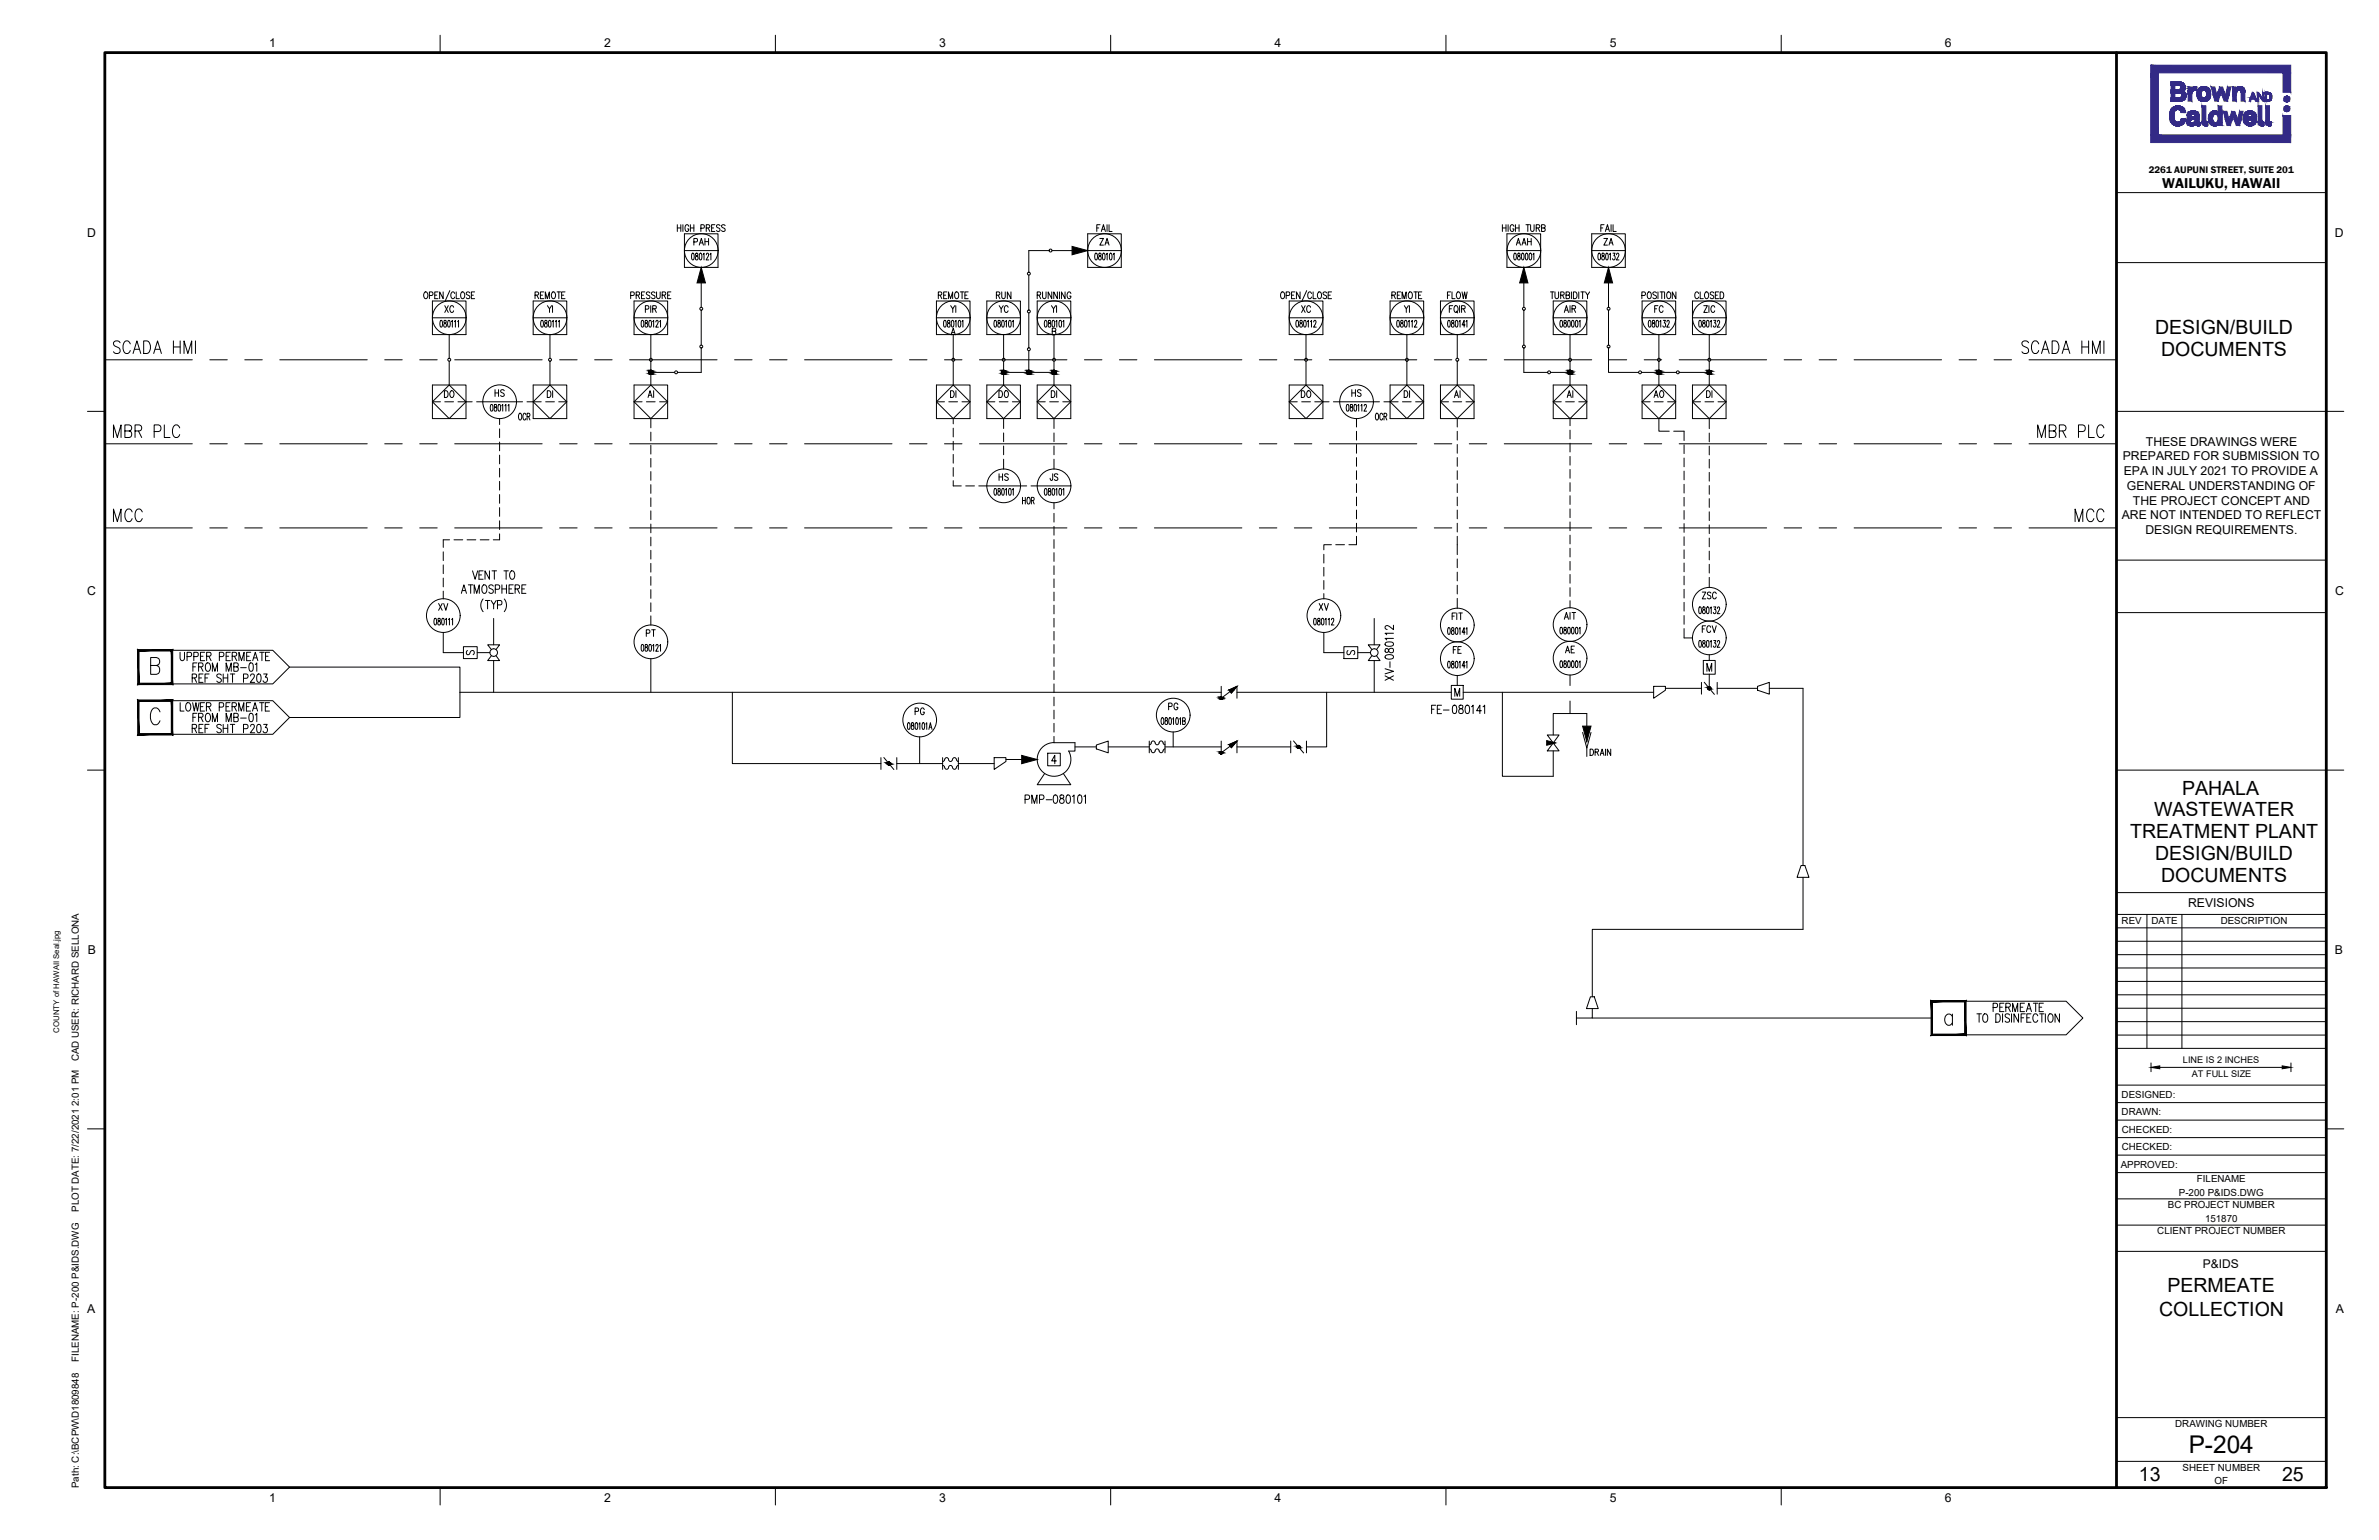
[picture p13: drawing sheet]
<svg xmlns="http://www.w3.org/2000/svg" width="864mm" height="559mm" viewBox="0 0 864 559" stroke-linecap="round" stroke-linejoin="round" font-family="sans-serif">
<defs><g id="words">
<text font-size="8.9" x="794.5" y="527.3">P-204</text>
<g font-size="7.1">
<text x="782.3" y="121.2">DESIGN/BUILD</text>
<text x="784.5" y="129">DOCUMENTS</text>
<text x="792.1" y="288.4">PAHALA</text>
<text x="782" y="296.3">WASTEWATER</text>
<text x="773.3" y="304.1">TREATMENT PLANT</text>
<text x="782.3" y="312">DESIGN/BUILD</text>
<text x="784.5" y="319.9">DOCUMENTS</text>
<text x="786.8" y="468.8">PERMEATE</text>
<text x="783.8" y="477.4">COLLECTION</text>
<text x="776.4" y="537.3">13</text>
<text x="828.4" y="537.3">25</text>
</g>
<text font-size="5.3" x="784.9" y="68.4">WAILUKU, HAWAII</text>
<g font-size="4.4">
<text x="97.7" y="16.9">1</text>
<text x="219.3" y="16.9">2</text>
<text x="340.9" y="16.9">3</text>
<text x="462.7" y="16.9">4</text>
<text x="584.3" y="16.9">5</text>
<text x="706" y="16.9">6</text>
<text x="31.7" y="85.9">D</text>
<text x="847.6" y="85.9">D</text>
<text x="779" y="161.7">THESE DRAWINGS WERE</text>
<text x="770.6" y="167">PREPARED FOR SUBMISSION TO</text>
<text x="771" y="172.4">EPA IN JULY 2021 TO PROVIDE A</text>
<text x="772.1" y="177.8">GENERAL UNDERSTANDING OF</text>
<text x="774.3" y="183.1">THE PROJECT CONCEPT AND</text>
<text x="770.2" y="188.5">ARE NOT INTENDED TO REFLECT</text>
<text x="778.8" y="193.8">DESIGN REQUIREMENTS.</text>
<text x="31.6" y="216.1">C</text>
<text x="847.7" y="216.1">C</text>
<text x="794.3" y="329.3">REVISIONS</text>
<text x="31.9" y="346.2">B</text>
<text x="847.6" y="346.2">B</text>
<text x="799.6" y="460.2">P&amp;IDS</text>
<text x="31.7" y="476.4">A</text>
<text x="847.9" y="476.4">A</text>
<text x="97.7" y="545.2">1</text>
<text x="219.3" y="545.2">2</text>
<text x="340.9" y="545.1">3</text>
<text x="462.7" y="545.1">4</text>
<text x="584.3" y="545.1">5</text>
<text x="706" y="545.1">6</text>
</g>
<text font-size="3.6" x="780" y="62.8">2261 AUPUNI STREET, SUITE 201</text>
<g font-size="3.5">
<text x="770.2" y="335.4">REV</text>
<text x="781" y="335.4">DATE</text>
<text x="806.2" y="335.4">DESCRIPTION</text>
<text x="28.6" y="385.2" transform="rotate(-90 28.6 385.2)">CAD USER: RICHARD SELLONA</text>
<text x="770.2" y="398.3">DESIGNED:</text>
<text x="770.2" y="404.6">DRAWN:</text>
<text x="770.3" y="411">CHECKED:</text>
<text x="770.3" y="417.3">CHECKED:</text>
<text x="769.8" y="423.7">APPROVED:</text>
<text x="797.5" y="428.8">FILENAME</text>
<text x="791" y="433.9">P-200 P&amp;IDS.DWG</text>
<text x="28.6" y="439.7" transform="rotate(-90 28.6 439.7)">PLOT DATE: 7/22/2021 2:01 PM</text>
<text x="787" y="438.4">BC PROJECT NUMBER</text>
<text x="800.4" y="443.4">151870</text>
<text x="783.1" y="447.7">CLIENT PROJECT NUMBER</text>
<text x="28.6" y="494.2" transform="rotate(-90 28.6 494.2)">FILENAME: P-200 P&amp;IDS.DWG</text>
<text x="789.6" y="517.9">DRAWING NUMBER</text>
<text x="792.3" y="533.8">SHEET NUMBER</text>
<text x="28.6" y="540" transform="rotate(-90 28.6 540)">Path: C:\BCPW\D1809848</text>
<text x="803.9" y="538.6">OF</text>
</g>
<g font-size="3.3">
<text x="792.4" y="385.8">LINE IS 2 INCHES</text>
<text x="795.7" y="390.9">AT FULL SIZE</text>
</g>
<text font-size="2.8" x="21.5" y="374.7" transform="rotate(-90 21.5 374.7)">COUNTY of HAWAII Seal.jpg</text>
</g></defs>
<g fill="none" stroke="#000" stroke-width=".36">
<path d="M159.8 12.8v6.3M281.5 12.8v6.3M403.2 12.8v6.3M524.9 12.8v6.3M646.6 12.8v6.3M768.3 69.9h76.2M245.9 81.5v2.5M245.9 82.7h1.2M247.1 81.5v2.5M247.9 81.5v2.5M248.5 84.8h12.1v12.2h-12.1zM248.5 90.9h12.1"/>
<path d="M250 82.1a.7 .7 0 0 0-.8-.6 .7 .7 0 0 0-.5 1v.6a.71 .71 0 0 0 .6 .9 .71 .71 0 0 0 .7-.9h-.4M250.6 82.7h1.3M250.6 81.5v2.5M251.2 92l.3-.1a1.63 1.63 0 0 1 0 2.4l-.4-.4zM251.9 81.5v2.5M251.9 87.8l1.1-.1v-1.1l-1.1-.1v2.4M252.6 92v.7a.84 .84 0 0 1 .8 .7 .84 .84 0 0 1-.6 .9 .94 .94 0 0 1-.3-1 .94 .94 0 0 1 .7-.6v-.7zM253.8 88.9l.8-2.4 .8 2.4M254 92l.3-.1a1.63 1.63 0 0 1 0 2.4l-.4-.4zM254.1 88.1h1M254.4 82.8l1.1-.1v-1l-1.1-.2v2.5M255.2 92.3l.4-.4v2.4"/>
<path d="M255.9 86.5v2.4M255.9 87.7h1.3M256.4 82.7l1.1-.1 .2-.3-.2-.6-1.1-.2v2.5M256.4 92.5l.3-.6 .5 .2v.7l-.9 1.5h1M257 82.7l.7 1.3M257.2 86.5v2.4M257.7 92.3l.4-.4v2.4M258.3 82.7h.7M259.5 81.5h-1.2v2.5h1.2M261.4 81.9l-.5-.4-.8 .4 .2 .6 .7 .3a.68 .68 0 0 1 .2 1.1 .68 .68 0 0 1-1.1-.2M263.2 81.9l-.4-.4-.9 .4 .2 .6 1.1 .8v.4l-.4 .3-.9-.3M373.5 99.8v12.7"/>
<path d="M380.8 90.9h-7.3v7.9M381.8 90.9h7.4M394.8 90.9h12.2M394.8 84.8h12.2v12.2h-12.2zM397.6 92l.4-.1 .3 .4v1.6l-.3 .4-.5-.4zM398.1 82.7h.8M398.9 92v.7a.85 .85 0 0 1 .8 .7 .85 .85 0 0 1-.5 .9 .91 .91 0 0 1-.4-1 .91 .91 0 0 1 .8-.6v-.7zM399.2 86.5h1.4l-1.4 2.4h1.4M399.3 81.5h-1.2v2.5M399.8 84l.8-2.5 .7 2.5M400.1 83.2h.9M400.4 92l.2-.1a1.63 1.63 0 0 1 0 2.4l-.4-1z"/>
<path d="M401.1 88.9l.8-2.4 .7 2.4M401.4 88.1h.9M401.6 92.3l.3-.4v2.4M401.9 81.5v2.5M402.6 81.5v2.5h1.1M402.9 92l.4-.1 .3 .4v1.6l-.3 .4-.5-.4zM404.1 92.3l.4-.4v2.4M545.4 82.7h1.3M545.4 81.5v2.5M546.7 81.5v2.5M547 90.9h12.3M547 84.8h12.3v12.2h-12.3z"/>
<path d="M547.5 81.5v2.5M549.6 82.1a.72 .72 0 0 0-.9-.6 .72 .72 0 0 0-.5 1v.6a.73 .73 0 0 0 .7 .9 .73 .73 0 0 0 .7-.9h-.5M549.7 92l.2-.1a1.63 1.63 0 0 1 0 2.4l-.4-1zM550.1 82.7h1.3M550.1 81.5v2.5M550.5 88.9l.7-2.4 .7 2.4M550.7 88.1h.9M551 92v.7a.84 .84 0 0 1 .9 .7 .84 .84 0 0 1-.7 .9 .93 .93 0 0 1-.3-1 .93 .93 0 0 1 .8-.6v-.7zM551.4 81.5v2.5M552.5 92l.2-.1a1.63 1.63 0 0 1 0 2.4l-.4-1zM552.5 88.9l.8-2.4 .7 2.4M552.8 88.1h.9"/>
<path d="M553.9 92l.2-.1a1.63 1.63 0 0 1 0 2.4l-.4-1zM553.9 81.5h1.3M554.5 87.7h1.3M554.5 86.5v2.4M554.6 81.5v2.5M555.3 92l.2-.1a1.63 1.63 0 0 1 0 2.4l-.4-.4zM555.6 81.5l.1 2.2 .5 .3 .6-.3 .1-2.2M555.8 86.5v2.4M556.5 92.3l.3-.4v2.4M557.7 82.7l1.1-.1 .1-.8-1.2-.3v2.5M558.3 82.7l.7 1.3M559.6 82.7l1.1-.1 .1-.8-1.2-.3v2.5l1.2-.3v-.8l-.3-.2"/>
<path d="M577.8 90.9h12.2M577.8 84.8h12.2v12.2h-12.2zM580.3 92l.2-.1a1.63 1.63 0 0 1 0 2.4l-.4-1zM581.1 82.7h.7M581.6 92v.7a.84 .84 0 0 1 .8 .7 .84 .84 0 0 1-.6 .9 .93 .93 0 0 1-.3-1 .93 .93 0 0 1 .8-.6v-.7zM582.2 86.5h1.3l-1.3 2.4h1.3M582.3 81.5h-1.2v2.5M582.8 84l.7-2.5 .7 2.5M583.1 92l.2-.1a1.63 1.63 0 0 1 0 2.4l-.5-1zM583.1 83.2h.9M584.1 88.9l.7-2.4 .8 2.4M584.2 92.3l.4-.4v2.4"/>
<path d="M584.4 88.1h.9M584.8 81.5v2.5M585.5 91.9h.8l-.4 .9a.72 .72 0 0 1 .4 .8 .72 .72 0 0 1-.8 .6l-.2-.3M585.6 81.5v2.5h1.1M586.8 92.5l.1-.4a.5 .5 0 0 1 .7 0 .5 .5 0 0 1 0 .7l-.9 1.5h1M768.3 95.3h76.2M154.2 106l.2-.1a1.26 1.26 0 0 1 1 1.2 1.26 1.26 0 0 1-1 1.3 1.58 1.58 0 0 1-.2-2.4zM155.9 107.2l1.1-.1 .2-.3-.2-.8-1.1-.1v2.5M157 109.2h12.2v12.2h-12.2zM157 115.3h12.2M157.8 107.1h.7M159 105.9h-1.2v2.5h1.2"/>
<path d="M159.9 116.4l.2-.2a1.63 1.63 0 0 1 0 2.5l-.4-1.1zM160.9 105.9v2.5l-1.3-2.5v2.5M161.2 116.4v.7a.81 .81 0 0 1 .8 .7 .81 .81 0 0 1-.6 .9 .9 .9 0 0 1-.3-1 .9 .9 0 0 1 .8-.6v-.7zM161.5 110.9l1.2 2.5M162.7 116.4l.2-.2a1.63 1.63 0 0 1 0 2.5l-.4-1.1zM162.7 110.9l-1.2 2.5M163.3 105.5l-1.7 3.7M163.9 116.7l.3-.5v2.5M164.7 111.5a.72 .72 0 0 0-.9-.6 .72 .72 0 0 0-.5 .9v.6a.72 .72 0 0 0 .5 1 .72 .72 0 0 0 .9-.6M165 116.7l.3-.5v2.5M165.1 106.5a.72 .72 0 0 0-.9-.6 .72 .72 0 0 0-.5 .9v.6a.72 .72 0 0 0 .5 1 .72 .72 0 0 0 .9-.6M165.6 105.9v2.5h1.2"/>
<path d="M166.1 116.7l.4-.5v2.5M167.6 106l.2-.1a1.26 1.26 0 0 1 .9 1.2 1.26 1.26 0 0 1-.9 1.3 1.68 1.68 0 0 1-.2-2.4zM170.6 106.3a.66 .66 0 0 0-.9-.4 .66 .66 0 0 0-.4 .9l1 .5 .3 .7-.5 .4-.9-.4M171.1 107.1h.7M172.3 105.9h-1.2v2.5h1.2M193.5 109.2h12.2v12.2h-12.2zM193.5 115.3h12.2M194.2 107.1l1.1-.1 .2-.4-.2-.6-1.1-.1v2.5M194.9 107.1l.6 1.3M196.2 107.1h.7M196.5 116.4l.3-.2 .4 .5v1.5l-.4 .5-.5-.5zM197.4 105.9h-1.2v2.5h1.2"/>
<path d="M197.8 116.4v.7a.82 .82 0 0 1 .8 .7 .82 .82 0 0 1-.6 .9 .88 .88 0 0 1-.3-1 .88 .88 0 0 1 .8-.6v-.7zM198 108.4v-2.5l.7 2.5 .7-2.5v2.5M198.7 110.9l.8 1.2 .7-1.2M199.3 116.4l.2-.2a1.63 1.63 0 0 1 0 2.5l-.4-1.1zM199.5 112.1v1.3M200.4 116.7l.4-.5v2.5M200.5 106l.2-.1a1.26 1.26 0 0 1 1 1.2 1.26 1.26 0 0 1-1 1.3 1.58 1.58 0 0 1-.2-2.4zM200.6 110.9v2.5M201.6 116.7l.3-.5v2.5M202.2 105.9h1.3M202.7 116.7l.3-.5v2.5M202.9 105.9v2.5"/>
<path d="M203.9 107.1h.7M205.1 105.9h-1.2v2.5h1.2M228.9 107.2l1.2-.1v-1.1l-1.2-.1v2.5M230.2 109.2h12.2v12.2h-12.2zM230.2 115.3h12.2M230.9 107.1l1.1-.1v-1l-1.1-.1v2.5M231.6 107.1l.6 1.3M232.9 107.1h.7M233 116.4l.3-.2 .3 .5v1.5l-.3 .5-.5-.5zM234.1 105.9h-1.2v2.5h1.2M234.3 112.2l1.1-.1 .1-1-1.2-.2v2.5M234.3 116.4v.7a.81 .81 0 0 1 .8 .7 .81 .81 0 0 1-.6 .9 .9 .9 0 0 1-.3-1 .9 .9 0 0 1 .8-.6v-.7z"/>
<path d="M235.7 116.4l.4-.2 .3 .5v1.5l-.3 .5-.5-.5zM235.9 106.3l-.1-.3a.7 .7 0 0 0-1.2 .5l1.3 1.2v.3l-.4 .4-.9-.4M236.2 110.9v2.5M236.9 116.7l.4-.5v2.5M236.9 112.1l1.2-.1 .1-.9-1.3-.2v2.5M237.6 112.1l.7 1.3M237.8 106.3l-.2-.3a.7 .7 0 0 0-1.1 .5l1.3 1.2v.3l-.5 .4-.8-.4M238.1 116.8l.3-.6 .4 .2 .1 .6-.9 1.7h1M238.3 105.9v1.8l.6 .7 .7-.4v-2.1M239.4 116.7l.4-.5v2.5M240.4 107.1l1.1-.1v-1l-1.1-.1v2.5M241 107.1l.7 1.3"/>
<path d="M242.4 107.1h.7M243.5 105.9h-1.1v2.5h1.1M254.6 102.7v8.8M254.6 112.6v12.7M339.9 109.2h12.2v12.2h-12.2zM339.9 115.3h12.2M340.6 107.1l1.1-.1v-1l-1.1-.1v2.5M341.2 107.1l.7 1.3M342.6 107.1h.7M342.7 116.4l.2-.2a1.63 1.63 0 0 1 0 2.5l-.3-.5zM343.7 105.9h-1.1v2.5h1.1M344 116.4v.7a.81 .81 0 0 1 .9 .7 .81 .81 0 0 1-.6 .9 .9 .9 0 0 1-.3-1 .9 .9 0 0 1 .8-.6v-.7z"/>
<path d="M344.3 108.4v-2.5l.8 2.5 .7-2.5v2.5M345.1 110.9l.8 1.2 .7-1.2M345.5 116.4l.2-.2a1.63 1.63 0 0 1 0 2.5l-.3-.5zM345.9 112.1v1.3M346.7 116.7l.3-.5v2.5M346.9 106l.2-.1a1.26 1.26 0 0 1 1 1.2 1.26 1.26 0 0 1-1 1.3 1.63 1.63 0 0 1-.2-2.4zM347 110.9v2.5M348 116.4l.2-.2a1.63 1.63 0 0 1 0 2.5l-.4-1.1zM348.6 105.9h1.3M349.2 116.7l.3-.5v2.5M349.2 105.9v2.5M350.3 107.1h.7"/>
<path d="M351.5 105.9h-1.2v2.5h1.2M358.2 109.2h12.2v12.2h-12.2zM358.2 115.3h12.2M361 116.4l.2-.2a1.63 1.63 0 0 1 0 2.5l-.4-1.1zM361.7 107.1l1.1-.1v-1l-1.1-.1v2.5M362.3 116.4v.7a.81 .81 0 0 1 .9 .7 .81 .81 0 0 1-.7 .9 .9 .9 0 0 1-.3-1 .9 .9 0 0 1 .9-.6v-.7zM362.3 107.1l.7 1.3M362.7 110.9l.7 1.2 .8-1.2M363.4 112.1v1.3M363.6 105.9v1.8l.6 .7 .6-.4 .1-2.1M363.8 116.4l.2-.2a1.63 1.63 0 0 1 0 2.5l-.4-1.1zM365 116.7l.3-.5v2.5"/>
<path d="M366 111.5a.72 .72 0 0 0-.9-.6 .72 .72 0 0 0-.5 .9v.6a.72 .72 0 0 0 .5 1 .72 .72 0 0 0 .9-.6M366.3 116.4l.2-.2a1.63 1.63 0 0 1 0 2.5l-.4-1.1zM367 105.9v2.5l-1.3-2.5v2.5M367.5 116.7l.3-.5v2.5M373.5 113.5v12.7M376.5 107.1l1.1-.1v-1l-1.1-.1v2.5M376.5 115.3h12.2M376.5 109.2h12.2v12.2h-12.2zM377.1 107.1l.7 1.3M378.5 105.9v1.8l.5 .7 .6-.4 .1-2.1M379.3 116.4l.2-.2a1.63 1.63 0 0 1 0 2.5l-.4-1.1zM380.6 116.4v.7a.81 .81 0 0 1 .9 .7 .81 .81 0 0 1-.7 .9 .9 .9 0 0 1-.3-1 .9 .9 0 0 1 .8-.6v-.7z"/>
<path d="M381.7 110.9l.7 1.2 .8-1.2M381.8 105.9v2.5l-1.3-2.5v2.5M382.1 116.4l.2-.2a1.63 1.63 0 0 1 0 2.5l-.4-1.1zM382.4 112.1v1.3M383.3 116.7l.3-.5v2.5M383.5 110.9v2.5M383.8 105.9v2.5l-1.3-2.5v2.5M384.6 116.4l.4-.2 .3 .5v1.5l-.3 .5-.5-.5zM384.6 105.9v2.5M385.8 116.7l.4-.5v2.5M386.6 105.9v2.5l-1.3-2.5v2.5M388.7 106.5a.72 .72 0 0 0-.8-.6 .72 .72 0 0 0-.6 .9v.6a.73 .73 0 0 0 .7 1 .73 .73 0 0 0 .7-1h-.4"/>
<path d="M465.2 106l.2-.1a1.26 1.26 0 0 1 1 1.2 1.26 1.26 0 0 1-1 1.3 1.63 1.63 0 0 1-.2-2.4zM466.9 107.2l1.1-.1v-1.1l-1.1-.1v2.5M468 115.3h12.2M468 109.2h12.2v12.2h-12.2zM468.8 107.1h.8M470.1 105.9h-1.3v2.5h1.3M470.6 116.4l.2-.2a1.63 1.63 0 0 1 0 2.5l-.4-1.1zM471.9 105.9v2.5l-1.3-2.5v2.5M471.9 116.4v.7a.81 .81 0 0 1 .9 .7 .81 .81 0 0 1-.7 .9 .9 .9 0 0 1-.3-1 .9 .9 0 0 1 .9-.6v-.7zM472.5 110.9l1.3 2.5M473.4 116.4l.2-.2a1.63 1.63 0 0 1 0 2.5l-.4-1.1zM473.8 110.9l-1.3 2.5"/>
<path d="M474.3 105.5l-1.6 3.7M474.6 116.7l.3-.5v2.5M475.7 116.7l.4-.5v2.5M475.7 111.5a.72 .72 0 0 0-.8-.6 .72 .72 0 0 0-.6 .9v.6a.72 .72 0 0 0 .6 1 .72 .72 0 0 0 .8-.6M476.1 106.5a.72 .72 0 0 0-.9-.6 .72 .72 0 0 0-.5 .9v.6a.72 .72 0 0 0 .5 1 .72 .72 0 0 0 .9-.6M476.7 105.9v2.5h1.1M476.9 116.8a.44 .44 0 0 1 .3-.6 .44 .44 0 0 1 .5 .5l-.9 2h1M478.6 106l.2-.1a1.26 1.26 0 0 1 1 1.2 1.26 1.26 0 0 1-1 1.3 1.63 1.63 0 0 1-.2-2.4zM481.6 106.3l-.2-.3a.7 .7 0 0 0-1.1 .5l1.3 1.2v.3l-.5 .4-.8-.4M482.1 107.1h.8M483.4 105.9h-1.3v2.5h1.3M504.6 115.3h12.2"/>
<path d="M504.6 109.2h12.2v12.2h-12.2zM505.2 107.1l1.2-.1v-1l-1.2-.1v2.5M505.9 107.1l.7 1.3M507.2 107.1h.8M507.2 116.4l.4-.2 .3 .5v1.5l-.3 .5-.5-.5zM508.4 105.9h-1.2v2.5h1.2M508.6 116.4v.7a.81 .81 0 0 1 .8 .7 .81 .81 0 0 1-.6 .9 .9 .9 0 0 1-.3-1 .9 .9 0 0 1 .7-.6v-.7zM509 108.4v-2.5l.7 2.5 .8-2.5v2.5M509.8 110.9l.7 1.2 .8-1.2M510 116.4l.4-.2 .3 .5v1.5l-.3 .5-.5-.5zM510.5 112.1v1.3M511.2 116.7l.4-.5v2.5"/>
<path d="M511.6 106l.2-.1a1.26 1.26 0 0 1 .9 1.2 1.26 1.26 0 0 1-.9 1.3 1.63 1.63 0 0 1-.2-2.4zM511.6 110.9v2.5M512.3 116.7l.4-.5v2.5M513.2 105.9h1.4M513.5 116.8l.3-.6 .5 .3-.2 1.1-.7 1.1h1M513.9 105.9v2.5M514.9 107.1h.8M516.1 105.9h-1.2v2.5h1.2M522.9 115.3h12.2M522.9 109.2h12.2v12.2h-12.2zM525.4 107.1h.8M525.7 116.4l.2-.2a1.63 1.63 0 0 1 0 2.5l-.4-1.1z"/>
<path d="M526.1 112.1h.8M526.6 105.9h-1.2v2.5M527 116.4v.7a.81 .81 0 0 1 .8 .7 .81 .81 0 0 1-.6 .9 .9 .9 0 0 1-.3-1 .9 .9 0 0 1 .8-.6v-.7zM527.1 105.9v2.5h1.1M527.3 110.9h-1.2v2.5M528.2 111l.2-.1a1.26 1.26 0 0 1 .9 1.2 1.26 1.26 0 0 1-.9 1.3 1.68 1.68 0 0 1-.2-2.4zM528.5 116.4l.2-.2a1.63 1.63 0 0 1 0 2.5l-.4-.5zM528.6 112.9l.6 .7M529 106l.3-.1a1.26 1.26 0 0 1 .9 1.2 1.26 1.26 0 0 1-.9 1.3 1.58 1.58 0 0 1-.3-2.4zM529.7 116.7l.3-.5v2.5M529.8 110.9v2.5M530.6 112.1l1.1-.1 .1-.9-1.2-.2v2.5"/>
<path d="M530.7 105.9l.5 2.5 .5-2.5 .4 2.5 .5-2.5M531.2 112.1l.7 1.3M531.8 117.9h-1l.7-1.7v2.5M532.2 116.7l.3-.5v2.5M553.2 102.7v8.8M553.2 112.6v12.7M562.8 105.9h1.3M563.5 105.9v2.5M563.8 115.3h12.2M563.8 109.2h12.2v12.2h-12.2zM564.5 105.9v1.8l.5 .7 .7-.4 .1-2.1M566.5 116.4l.2-.2a1.63 1.63 0 0 1 0 2.5l-.4-1.1z"/>
<path d="M566.5 107.1l1.1-.1v-1l-1.1-.1v2.5M567.2 107.1l.6 1.3M567.8 116.4v.7a.81 .81 0 0 1 .8 .7 .81 .81 0 0 1-.6 .9 .9 .9 0 0 1-.3-1 .9 .9 0 0 1 .8-.6v-.7zM567.9 113.4l.7-2.5 .8 2.5M568.2 112.5h.9M568.5 107.1l1.1-.1v-1l-1.1-.1v2.5l1.2-.2v-.9l-.4-.2M569.3 116.4l.2-.2a1.63 1.63 0 0 1 0 2.5l-.5-1.1zM569.9 110.9v2.5M570.4 105.9v2.5M570.7 116.4l.2-.2a1.63 1.63 0 0 1 0 2.5l-.5-1.1zM570.7 112.1l1.1-.1 .1-.9-1.2-.2v2.5M571.2 105.9a1.23 1.23 0 0 1 1.3 1.2 1.23 1.23 0 0 1-1.3 1.3z"/>
<path d="M571.3 112.1l.7 1.3M572.1 116.4l.2-.2a1.63 1.63 0 0 1 0 2.5l-.5-1.1zM573.1 105.9v2.5M573.2 116.7l.4-.5v2.5M573.9 105.9h1.3M574.5 105.9v2.5M575.6 105.9l.7 1.2 .7-1.2M576.3 107.1v1.3M583.9 102.7v8.8M583.9 112.6v12.7M596 107.2l1.1-.1 .2-.3-.2-.8-1.1-.1v2.5M596.1 115.3h12.2"/>
<path d="M596.1 109.2h12.2v12.2h-12.2zM598.3 106l.2-.1a1.26 1.26 0 0 1 1 1.2 1.26 1.26 0 0 1-1 1.3 1.63 1.63 0 0 1-.2-2.4zM598.6 116.4l.2-.2a1.63 1.63 0 0 1 0 2.5l-.5-1.1zM599.9 116.4v.7a.82 .82 0 0 1 .8 .7 .82 .82 0 0 1-.6 .9 .88 .88 0 0 1-.3-1 .88 .88 0 0 1 .8-.6v-.7zM600.7 112.1h.7M601.3 106.3l-.2-.3a.7 .7 0 0 0-1.1 .5l1.3 1.2v.3l-.5 .4-.8-.4M601.3 116.4l.3-.2a1.63 1.63 0 0 1 0 2.5l-.5-1.1zM601.9 110.9h-1.2v2.5M601.9 105.9v2.5M602.5 116.7l.4-.5v2.5M602.6 105.9h1.3M603.3 105.9v2.5"/>
<path d="M603.7 111.5a.72 .72 0 0 0-.9-.6 .72 .72 0 0 0-.5 .9v.6a.72 .72 0 0 0 .5 1 .72 .72 0 0 0 .9-.6M603.8 116.2h.8l-.5 1a.72 .72 0 0 1 .5 .8 .72 .72 0 0 1-.8 .6l-.2-.4M604.3 105.9v2.5M605.1 116.8a.44 .44 0 0 1 .4-.6 .44 .44 0 0 1 .5 .5l-1 2h1M605.4 106l.2-.1a1.26 1.26 0 0 1 .9 1.2 1.26 1.26 0 0 1-.9 1.3 1.63 1.63 0 0 1-.2-2.4zM608.4 105.9v2.5l-1.3-2.5v2.5M614.4 115.3h12.2M614.4 109.2h12.2v12.2h-12.2zM616.6 106.5a.72 .72 0 0 0-.9-.6 .72 .72 0 0 0-.5 .9v.6a.72 .72 0 0 0 .5 1 .72 .72 0 0 0 .9-.6M616.8 116.4l.4-.2 .4 .5v1.5l-.4 .5-.5-.5zM617.2 105.9v2.5h1.1M618.2 116.4v.7a.81 .81 0 0 1 .8 .7 .81 .81 0 0 1-.6 .9 .88 .88 0 0 1-.3-1 .88 .88 0 0 1 .8-.6v-.7z"/>
<path d="M618.5 110.9h1.3l-1.3 2.5h1.3M619.1 106l.2-.1a1.26 1.26 0 0 1 1 1.2 1.26 1.26 0 0 1-1 1.3 1.58 1.58 0 0 1-.2-2.4zM619.6 116.4l.4-.2 .4 .5v1.5l-.4 .5-.5-.5zM620.4 110.9v2.5M620.8 116.7l.4-.5v2.5M622.1 116.2h.8l-.5 1a.72 .72 0 0 1 .5 .8 .72 .72 0 0 1-.8 .6l-.1-.4M622.1 106.3a.66 .66 0 0 0-.8-.4 .66 .66 0 0 0-.4 .9l1 .5 .2 .7-.4 .4-.9-.4M622.5 111.5a.72 .72 0 0 0-.9-.6 .72 .72 0 0 0-.5 .9v.6a.72 .72 0 0 0 .5 1 .72 .72 0 0 0 .9-.6M622.7 107.1h.7M623.4 116.8a.44 .44 0 0 1 .3-.6 .44 .44 0 0 1 .5 .5l-.8 2h.9M623.9 105.9h-1.2v2.5h1.2M624.4 105.9a1.23 1.23 0 0 1 1.4 1.2 1.23 1.23 0 0 1-1.4 1.3z"/>
<path d="M38.1 130.6h31.7M43.6 124.4a1.26 1.26 0 0 0-1.4-.8 1.26 1.26 0 0 0-1 1.2l.3 .6 1.4 .7a1.14 1.14 0 0 1 .7 1.2 1.14 1.14 0 0 1-.8 1h-.8l-.8-.7M47.3 124.8a1.23 1.23 0 0 0-1.2-1.1 1.23 1.23 0 0 0-1.3 1.1 2.85 2.85 0 0 0 .9 3.5 1.32 1.32 0 0 0 1.6-1.1M48.3 128.3l1.4-4.6 1.4 4.6M48.9 126.7h1.7M52.2 123.7h1.2a2.68 2.68 0 0 1 0 4.6h-1.2zM55.8 128.3l1.4-4.6 1.4 4.6M56.3 126.7h1.8M62.9 123.7v4.6M62.9 125.9h2.5M65.4 123.7v4.6M66.8 128.3v-4.6l1.4 4.6 1.4-4.6v4.6"/>
<path d="M71 123.7v4.6M76.2 130.6h6.3M88.9 130.6h6.3M101.6 130.6h31.7M139.7 130.6h6.3M152.4 130.6h6.3M157 139.7h12.2v12.2h-12.2zM163.1 139.7l6.1 6.1-6.1 6.1-6.1-6.1zM163.1 121.4v8.6M163.1 131.1v8.6M165.1 130.6h31.7M193.5 139.7h12.2v12.2h-12.2z"/>
<path d="M199.6 121.4v8.6M199.6 131.1v8.6M203.2 130.6h6.3M215.9 130.6h6.3M228.6 130.6h31.7M230.2 139.7h12.2v12.2h-12.2zM236.3 121.4v8.6M236.3 131.1v8.6M236.3 135.1h8.6M254.6 126.3v8.8h-8.7M266.7 130.6h6.3M279.4 130.6h6.3"/>
<path d="M292.1 130.6h31.7M330.2 130.6h6.3M339.9 139.7h12.2v12.2h-12.2zM342.9 130.6h6.3M345.3 121.5l.7-2.4 .8 2.4M345.6 120.7h.9M346 121.4v8.6M346 131.1v8.6M355.6 130.6h31.7M358.2 139.7h12.2v12.2h-12.2zM364.3 121.4v8.6M364.3 131.1v8.6"/>
<path d="M364.3 135.1h8.7M373.5 127.3v7.8M374 135.1h8.6M376.5 139.7h12.2v12.2h-12.2zM382 120.2l1.2-.2v-.7l-1.2-.2v2.4l1.2-.2 .1-.6-.5-.5M382.6 121.4v8.6M382.6 131.1v8.6M393.7 130.6h6.3M406.4 130.6h6.3M419.1 130.6h31.7M457.2 130.6h6.3M468 139.7h12.2v12.2h-12.2z"/>
<path d="M469.9 130.6h6.3M474.1 121.4v8.6M474.1 131.1v8.6M482.6 130.6h31.7M504.6 139.7h12.2v12.2h-12.2zM510.7 121.4v8.6M510.7 131.1v8.6M520.7 130.6h6.3M522.9 139.7h12.2v12.2h-12.2zM529 121.4v8.6M529 131.1v8.6M533.4 130.6h6.3"/>
<path d="M546.1 130.6h31.7M553.2 126.3v8.8h8.6M562.8 135.1h8.7M563.8 139.7h12.2v12.2h-12.2zM569.9 121.4v8.6M569.9 131.1v8.6M583.9 126.3v8.8h10.9M584.2 130.6h6.3M595.8 135.1h12.7M596.1 139.7h12.2v12.2h-12.2zM596.9 130.6h6.3M602.2 121.4v8.6"/>
<path d="M602.2 131.1v8.6M609.6 130.6h31.7M609.6 135.1h10.9M614.4 139.7h12.2v12.2h-12.2zM620.5 121.4v8.6M620.5 131.1v8.6M647.7 130.6h6.3M660.4 130.6h6.3M673.1 130.6h31.7M711.2 130.6h6.3M723.9 130.6h6.3M736.4 124.4a1.26 1.26 0 0 0-1.4-.8 1.26 1.26 0 0 0-1 1.2l.3 .6 1.4 .7a1.14 1.14 0 0 1 .7 1.2 1.14 1.14 0 0 1-.9 1h-.7l-.8-.7"/>
<path d="M736.6 130.6h31.7M740.1 124.8a1.23 1.23 0 0 0-1.3-1.1 1.23 1.23 0 0 0-1.2 1.1 2.85 2.85 0 0 0 .9 3.5 1.32 1.32 0 0 0 1.6-1.1M741.1 128.3l1.4-4.6 1.4 4.6M741.6 126.7h1.8M744.9 123.7h1.3a2.68 2.68 0 0 1 0 4.6h-1.3zM748.6 128.3l1.4-4.6 1.4 4.6M749.1 126.7h1.8M755.7 125.9h2.5M755.7 123.7v4.6M758.2 123.7v4.6M759.6 128.3v-4.6l1.4 4.6 1.4-4.6v4.6M763.7 123.7v4.6"/>
<path d="M31.8 149.3h6.3M41.2 158.8v-4.6l1.4 4.6 1.3-4.6v4.6M45.3 156.4h1.6a1.12 1.12 0 0 0 .9-1.1 1.12 1.12 0 0 0-.9-1.1h-1.6v4.6l2.2-.3a1.28 1.28 0 0 0-.6-2.1M49 156.4h1.6a1.13 1.13 0 0 0 .9-1.1 1.13 1.13 0 0 0-.9-1.1h-1.6v4.6M50.2 156.4l1.2 2.4M56 156.6h1.6a1.26 1.26 0 0 0 .9-1.2 1.26 1.26 0 0 0-.9-1.2h-1.6v4.6M59.6 154.2v4.6h2.1M65.2 155.3a1.23 1.23 0 0 0-1.2-1.2 1.23 1.23 0 0 0-1.2 1.2 2.79 2.79 0 0 0 .9 3.5 1.33 1.33 0 0 0 1.5-1.1M157 145.8h2.9M161.3 141.8a1.23 1.23 0 0 1 1.4 1.2 1.23 1.23 0 0 1-1.4 1.2zM161.5 145.8h3.1M163.7 141.9l.2-.1a1.26 1.26 0 0 1 .9 1.2 1.26 1.26 0 0 1-.9 1.2 1.58 1.58 0 0 1-.2-2.3z"/>
<path d="M166.2 145.8h5.2M173 145.8h16.7M178.2 146.9h.5l.2 .3v1.5l-.4 .5-.3-.1-.2-.9zM179.5 146.9v.7a.81 .81 0 0 1 .8 .7 .81 .81 0 0 1-.6 .9 .9 .9 0 0 1-.3-1 .9 .9 0 0 1 .8-.6v-.7zM179.7 141.4v2.4M179.7 142.6h1.3M181 146.9h.5l.2 .3v1.5l-.4 .5-.3-.1-.2-.9zM181 141.4v2.4M181.4 151.9v2.2M181.4 155.6v3.2M182.2 147.2l.3-.4v2.4M183 141.8a.68 .68 0 0 0-.7-.4 .68 .68 0 0 0-.6 .6l1.3 1.1v.4l-.4 .3-.9-.3"/>
<path d="M183.3 147.2l.3-.4v2.4M184.4 147.2l.3-.4v2.4M188.5 150.1l.2-.2a1.38 1.38 0 0 1 0 2.5 1.87 1.87 0 0 1-.2-2.3zM190.9 150.5l-.4-.6a1.38 1.38 0 0 0 0 2.5l.4-.6M191.3 151.1l.9-.1v-.9l-.9-.2v2.5M191.9 151.1l.5 1.3M193.5 145.8l6.1-6.1 6.1 6.1-6.1 6.1zM196.5 145.8h-5.2M198.1 145.8h3.2M198.7 141.8a1.23 1.23 0 0 1 1.3 1.2 1.23 1.23 0 0 1-1.3 1.2zM200.6 141.8v2.4M202.8 145.8h2.9"/>
<path d="M230.2 145.8l6.1 6.1 6.1-6.1M230.2 145.8l6.1-6.1 6.1 6.1M230.2 145.8h2.9M234.7 145.8h3.1M235.2 144.2l.8-2.4 .7 2.4M235.5 143.4h.9M236.3 151.9v3.3M236.3 156.8v3.2M237.3 141.8v2.4M239.4 145.8h3M339.9 145.8l6.1 6.1 6.1-6.1M339.9 145.8l6.1-6.1 6.1 6.1"/>
<path d="M339.9 145.8h3M344.4 145.8h3.2M345.1 141.8a1.23 1.23 0 0 1 1.3 1.2 1.23 1.23 0 0 1-1.3 1.2zM346 151.9v1.9M346 155.4v3.1M347 141.8v2.4M349.2 145.8h2.9M358.2 145.8l6.1 6.1 6.1-6.1M358.2 145.8l6.1-6.1 6.1 6.1M358.2 145.8h2.9M362.6 141.8a1.32 1.32 0 0 1 1.3 .8 1.32 1.32 0 0 1-.3 1.5l-1 .1zM362.8 145.8h3.1"/>
<path d="M364.3 151.9v3.6M364.3 157.1v3.2M364.9 141.9l.2-.1a1.26 1.26 0 0 1 1 1.2 1.26 1.26 0 0 1-1 1.2 1.68 1.68 0 0 1-.2-2.3zM367.5 145.8h2.9M376.5 145.8l6.1 6.1 6.1-6.1M376.5 145.8l6.1-6.1 6.1 6.1M376.5 145.8h2.9M381 145.8h3.2M381.6 141.8a1.23 1.23 0 0 1 1.4 1.2 1.23 1.23 0 0 1-1.4 1.2zM382.6 151.9v3.6M382.6 157.1v3.2M383.6 141.8v2.4"/>
<path d="M385.8 145.8h2.9M468 145.8l6.1-6.1 6.1 6.1-6.1 6.1zM468 145.8h2.9M472.4 141.8a1.23 1.23 0 0 1 1.3 1.2 1.23 1.23 0 0 1-1.3 1.2zM472.5 145.8h3.2M474.7 141.9l.2-.1a1.26 1.26 0 0 1 1 1.2 1.26 1.26 0 0 1-1 1.2 1.63 1.63 0 0 1-.2-2.3zM477.3 145.8h5.2M484 145.8h16.8M488.9 146.9h.6l.1 .3v1.5l-.3 .5-.4-.1-.1-.4zM490.3 146.9v.7a.82 .82 0 0 1 .8 .7 .82 .82 0 0 1-.6 .9 .88 .88 0 0 1-.4-1 .88 .88 0 0 1 .8-.6v-.7zM490.7 142.6h1.3M490.7 141.4v2.4"/>
<path d="M491.7 146.9h.6l.1 .3v1.5l-.4 .5-.3-.1-.2-.9zM492 141.4v2.4M492.4 151.9v3M492.4 156.5v3.2M492.9 147.2l.3-.4v2.4M494 147.2l.4-.4v2.4M494.1 141.8l-.2-.3a.7 .7 0 0 0-1.1 .5l1.3 1.1v.4l-.5 .3-.8-.3M495.2 147.3l.1-.3a.51 .51 0 0 1 .7-.1 .51 .51 0 0 1 0 .8l-.9 1.5h1M499.6 150.1l.1-.2a1.38 1.38 0 0 1 0 2.5 1.96 1.96 0 0 1-.1-2.3zM501.9 150.5l-.3-.6a1.38 1.38 0 0 0 0 2.5l.3-.6M502.4 151.1l.9-.1v-.9l-.9-.2v2.5M502.9 151.1l.5 1.3"/>
<path d="M504.6 145.8l6.1-6.1 6.1 6.1-6.1 6.1zM507.5 145.8h-5.1M509.1 145.8h3.2M509.7 141.8a1.23 1.23 0 0 1 1.4 1.2 1.23 1.23 0 0 1-1.4 1.2zM511.7 141.8v2.4M513.9 145.8h2.9M522.9 145.8l6.1 6.1 6.1-6.1M522.9 145.8l6.1-6.1 6.1 6.1M522.9 145.8h2.9M527.4 145.8h3.2M528 144.2l.7-2.4 .8 2.4M528.3 143.4h.9"/>
<path d="M529 151.9v3M529 156.5v3.2M530 141.8v2.4M532.2 145.8h2.9M563.8 145.8l6.1-6.1 6.1 6.1M563.8 145.8l6.1 6.1 6.1-6.1M563.8 145.8h3M568.3 145.8h3.2M568.9 144.2l.7-2.4 .8 2.4M569.2 143.4h.9M569.9 151.9v2.6M569.9 156.1v3.2"/>
<path d="M570.9 141.8v2.4M573.1 145.8h2.9M596.1 145.8l6.1 6.1 6.1-6.1M596.1 145.8h2.9M596.1 145.8l6.1-6.1 6.1 6.1M600.4 144.2l.8-2.4 .7 2.4M600.6 145.8h3.2M600.7 143.4h.9M602.2 151.9v4.6h3.8M602.8 141.9l.2-.1a1.26 1.26 0 0 1 1 1.2 1.26 1.26 0 0 1-1 1.2 1.58 1.58 0 0 1-.2-2.3zM605.4 145.8h2.9M607.6 156.5h3.7v3.4"/>
<path d="M614.4 145.8l6.1 6.1 6.1-6.1M614.4 145.8h2.9M614.4 145.8l6.1-6.1 6.1 6.1M618.9 145.8h3.2M619.5 141.8a1.23 1.23 0 0 1 1.4 1.2 1.23 1.23 0 0 1-1.4 1.2zM620.5 151.9v3.6M620.5 157.1v3.2M621.5 141.8v2.4M623.7 145.8h2.9M739.7 158.8v-4.6l1.4 4.6 1.4-4.6v4.6M743.9 156.4h1.5a1.12 1.12 0 0 0 1-1.1 1.12 1.12 0 0 0-1-1.1h-1.5v4.6l2.1-.3a1.28 1.28 0 0 0-.6-2.1M747.6 156.4h1.5a1.13 1.13 0 0 0 .9-1.1 1.13 1.13 0 0 0-.9-1.1h-1.5v4.6"/>
<path d="M748.7 156.4l1.3 2.4M754.5 156.6h1.6a1.25 1.25 0 0 0 .9-1.2 1.25 1.25 0 0 0-.9-1.2h-1.6v4.6M758.2 154.2v4.6h2.1M763.7 155.3a1.22 1.22 0 0 0-1.9-.9 3.1 3.1 0 0 0 .4 4.4 1.28 1.28 0 0 0 1.5-1.1M768.3 149.3h82.5M38.1 161h31.7M76.2 161h6.3M88.9 161h6.3M101.6 161h31.7M139.7 161h6.3M152.4 161h6.3M165.1 161h31.7"/>
<path d="M181.4 160.4v3.2M181.4 165.1v3.2M181.4 169.9v3.2M181.4 174.7v3.1M181.4 179.5v3.1M203.2 161h6.3M215.9 161h6.3M228.6 161h31.7M236.3 161.6v3.2M236.3 166.3v3.2M236.3 171.1v3.2M236.3 175.9v3.1"/>
<path d="M266.7 161h6.3M279.4 161h6.3M292.1 161h31.7M330.2 161h6.3M342.9 161h6.3M346 160.1v3.2M346 164.9v3.2M346 169.7v3.1M346 174.4v1.9h3M350.6 176.3h3.1M355.3 176.3h17.4M355.6 161h31.7"/>
<path d="M361 177.4l.2-.2a1.63 1.63 0 0 1 0 2.5l-.4-1.1zM362.3 177.4v.7a.84 .84 0 0 1 .9 .7 .84 .84 0 0 1-.7 .9 .93 .93 0 0 1-.3-1 .93 .93 0 0 1 .9-.6v-.7zM362.7 171.9v2.4M362.7 173.1h1.2M363.8 177.4l.2-.2a1.63 1.63 0 0 1 0 2.5l-.4-1.1zM363.9 171.9v2.4M364.3 161.8v3.2M364.3 166.6v3.6M365 177.7l.3-.5v2.5M366 172.3l-.5-.4-.6 .1-.1 .7 1.1 .7 .1 .6-.5 .3-.8-.3M366.3 177.4l.2-.2a1.63 1.63 0 0 1 0 2.5l-.4-1.1zM367.5 177.7l.3-.5v2.5"/>
<path d="M374.3 176.3h14.4M379.3 177.4l.2-.2a1.63 1.63 0 0 1 0 2.5l-.4-1.1zM380.6 177.4v.7a.84 .84 0 0 1 .9 .7 .84 .84 0 0 1-.7 .9 .93 .93 0 0 1-.3-1 .93 .93 0 0 1 .8-.6v-.7zM382.1 177.4l.2-.2a1.63 1.63 0 0 1 0 2.5l-.4-1.1zM382.1 171.9v2.2l-.5 .2-.4-.8M382.6 161.8v3.2M382.6 166.6v3.6M383.3 177.7l.3-.5v2.5M384 172.3l-.5-.4-.8 .4 .2 .5 .8 .4a.65 .65 0 0 1 .2 1 .65 .65 0 0 1-1 0l-.2-.2M384.6 177.4l.4-.2 .3 .5v1.5l-.3 .5-.5-.5zM385.8 177.7l.4-.5v2.5M393.7 161h6.3"/>
<path d="M406.4 161h6.3M419.1 161h31.7M457.2 161h6.3M469.9 161h6.3M482.6 161h31.7M492.4 161.3v3.2M492.4 166v3.2M492.4 170.8v3.2M492.4 175.6v3.1M520.7 161h6.3M529 161.3v3.2M529 166v3.2"/>
<path d="M529 170.8v3.2M529 175.6v3.1M533.4 161h6.3M546.1 161h31.7M569.9 160.8v3.2M569.9 165.6v3.2M569.9 170.3v3.2M569.9 175.1v3.2M569.9 179.9v3.1M584.2 161h6.3M596.9 161h6.3M609.6 161h31.7"/>
<path d="M611.3 161.4v3.2M611.3 166.2v3.2M611.3 170.9v3.2M611.3 175.7v3.2M620.5 161.9v3.2M620.5 166.7v3.1M620.5 171.4v3.2M620.5 176.2v3.2M647.7 161h6.3M660.4 161h6.3M673.1 161h31.7M711.2 161h6.3"/>
<path d="M723.9 161h6.3M736.6 161h31.7M38.1 191.6h31.7M41.2 189.3v-4.6l1.4 4.6 1.3-4.6v4.6M48 185.8a1.22 1.22 0 0 0-1.9-.9 3 3 0 0 0 .3 4.4 1.27 1.27 0 0 0 1.6-1.1M51.6 185.8a1.23 1.23 0 0 0-1.2-1.1 1.23 1.23 0 0 0-1.2 1.1 2.88 2.88 0 0 0 .9 3.5 1.32 1.32 0 0 0 1.5-1.1M76.2 191.6h6.3M88.9 191.6h6.3M101.6 191.6h31.7M139.7 191.6h6.3M152.4 191.6h6.3M163.2 195.9h-2.3v2.7"/>
<path d="M164.8 195.9h3.2M165.1 191.6h31.7M169.5 195.9h3.2M174.3 195.9h3.2M181.4 184.2v3.2M181.4 189v3.2M181.4 193.7v2.2h-2.3M203.2 191.6h6.3M215.9 191.6h6.3M228.6 191.6h31.7M236.3 180.6v3.2M236.3 185.4v3.2"/>
<path d="M236.3 190.2v3.1M236.3 194.9v3.2M236.3 199.7v3.2M266.7 191.6h6.3M279.4 191.6h6.3M292.1 191.6h31.7M330.2 191.6h6.3M342.9 191.6h6.3M355.6 191.6h31.7M371.2 180.5v2.4M371.2 181.6h1M372.2 180.5v2.4"/>
<path d="M373.1 180.6l.1-.1a1.4 1.4 0 0 1 .5 2.3l-.2 .1a1.43 1.43 0 0 1-.4-2.3zM374.4 181.6l.9-.1v-.9l-.9-.1v2.4M374.9 181.6l.5 1.3M382.6 182.4v2.3M382.6 186.3v3.1M382.6 191v3.2M382.6 195.8v3.2M393.7 191.6h6.3M406.4 191.6h6.3M419.1 191.6h31.7M457.2 191.6h6.3M469.9 191.6h6.3"/>
<path d="M482.6 191.6h31.7M483.3 197.7h-2.7v1.8M484.9 197.7h3.2M492.4 180.3v3.2M492.4 185.1v3.2M492.4 189.9v3.1M492.4 194.6v3.1h-2.7M520.7 191.6h6.3M529 180.3v3.2M529 185.1v3.2M529 189.9v3.1M529 194.6v6.7"/>
<path d="M533.4 191.6h6.3M546.1 191.6h31.7M569.9 184.7v3.1M569.9 189.4v3.2M569.9 194.2v3.2M569.9 198.9v3.2M584.2 191.6h6.3M596.9 191.6h6.3M609.6 191.6h31.7M611.3 180.5v3.1M611.3 185.3v3.1M611.3 190v3.2"/>
<path d="M611.3 194.8v3.2M611.3 199.5v3.2M620.5 180.9v3.2M620.5 185.7v3.2M620.5 190.5v3.1M620.5 195.2v3.2M620.5 200v3.2M647.7 191.6h6.3M660.4 191.6h6.3M673.1 191.6h31.7M711.2 191.6h6.3M723.9 191.6h6.3"/>
<path d="M736.6 191.6h31.7M753.3 189.3v-4.6l1.4 4.6 1.4-4.6v4.6M760.1 185.8a1.23 1.23 0 0 0-1.2-1.1 1.23 1.23 0 0 0-1.3 1.1 2.88 2.88 0 0 0 .9 3.5 1.27 1.27 0 0 0 1.6-1.1M763.7 185.8a1.22 1.22 0 0 0-1.9-.9 3.1 3.1 0 0 0 .4 4.4 1.27 1.27 0 0 0 1.5-1.1M159.2 219l1.3 2.4M160.5 219l-1.3 2.4M160.9 200.2v3.2M160.9 205v3.2M160.9 209.8v3.1M160.9 214.5v2.8M161.1 219l.7 2.4 .8-2.4M167.5 215.3l.9-3.1 .9 3.1"/>
<path d="M167.8 214.3h1.2M170 212.2h1.7M170.9 212.2v3.1M171.5 207.1l1 3.1 .9-3.1M172.1 215.3v-3.1l1 3.1 .9-3.1v3.1M173.9 208.6h.9M175.4 212.4l.2-.2a1.69 1.69 0 0 1 1.3 1.3 1.69 1.69 0 0 1-.6 1.6l-.2 .2a1.66 1.66 0 0 1-1.3-1.2 1.66 1.66 0 0 1 .6-1.7zM175.4 207.1h-1.5v3.1h1.5M175.4 217.3a3.5 3.5 0 0 0 0 4.7M176.2 217.9h1.6M177 217.9v3M177.7 207.1v3.1l-1.6-3.1v3.1"/>
<path d="M178.3 217.9l.9 1.5 .9-1.5M178.6 207.1h1.7M179.1 212.7a.84 .84 0 0 0-1-.5 .84 .84 0 0 0-.6 .8l.2 .4 1.3 .7a.85 .85 0 0 1-.4 1.2 .85 .85 0 0 1-1.1-.5M179.2 219.4v1.5M179.5 207.1v3.1M179.8 213.8h1a.85 .85 0 0 0 .6-.8 .85 .85 0 0 0-.6-.8h-1v3.1M180.6 219.5h1.1a.85 .85 0 0 0 .5-.8 .85 .85 0 0 0-.5-.8h-1.1v3M182.2 212.2v3.1M182.2 213.7h1.7M182.9 207.1h1.6M183 217.3a3.7 3.7 0 0 1 0 4.7M183.7 207.1v3.1"/>
<path d="M183.9 212.2v3.1M184.8 213.7h.9M185.5 207.3l.2-.2a1.7 1.7 0 0 1 .7 3l-.2 .1a1.64 1.64 0 0 1-1.3-1.2 1.64 1.64 0 0 1 .6-1.7zM186.3 212.2h-1.5v3.1h1.5M187 213.7l1.4-.2 .1-1-.5-.3h-1v3.1M187.8 213.7l.8 1.6M189.4 213.7h1M190.9 212.2h-1.5v3.1h1.5M236.3 204.4v3.2M236.3 209.2v3.2M236.3 214v3.1M236.3 218.7v3.2"/>
<path d="M382.6 200.5v3.2M382.6 205.3v3.2M382.6 210.1v3.1M382.6 214.8v3.2M382.6 219.6v3.2M478.9 219l1.3 2.4M480.2 219l-1.3 2.4M480.6 201.1v3.2M480.6 205.9v3.1M480.6 210.7v3.1M480.6 215.4v1.9M480.7 219l.8 2.4 .7-2.4"/>
<path d="M529 202.8v3.2M529 207.6v3.2M529 212.3v3.2M529 217.1v3.6M569.9 203.7v3.2M569.9 208.4v3.2M569.9 213.2v3.2M569.9 218v2.6M611.3 204.3v3.2M611.3 209v3.2M611.3 213.8v3.2M611.3 218.6v3.1"/>
<path d="M617.9 214.8h1.3l-1.3 2.5h1.3M620.5 204.8v3.1M620.5 209.5v3.6M621.1 215.2l-.5-.4-.8 .4 .1 .5 .8 .5a.65 .65 0 0 1 .3 .9 .65 .65 0 0 1-1 .1l-.2-.2M623 215.4a.7 .7 0 0 0-.8-.5 .7 .7 0 0 0-.5 .9v.6a.7 .7 0 0 0 .5 .9 .7 .7 0 0 0 .8-.6M768.3 203.2h76.2M62.4 236h36.6l6.1 6.1-6.1 6.1h-36.6zM65.4 236.7v2.1a.81 .81 0 0 0 .8 .9 .81 .81 0 0 0 .8-.9v-2.1M67.9 238.3l1.4-.2 .3-.4-.2-.8-1.5-.2v3M70.4 238.3l1.4-.2 .1-1.2-1.5-.2v3M72.8 238.1h.9M74.3 236.7h-1.5v3h1.5"/>
<path d="M75 238.1l1.4-.1 .2-.5-.2-.7-1.4-.1v3M75.8 238.1l.8 1.6M79.6 238.3l1.4-.2 .3-.4-.1-.8-1.6-.2v3M82.1 238.1h.9M83.6 236.7h-1.5v3h1.5M84.3 238.1l1.4-.1 .2-.5-.1-.6-1.5-.2v3M85.1 238.1l.8 1.6M86.7 239.7v-3l1 3 .9-3v3M89.5 238.1h1M91 236.7h-1.5v3h1.5M91.7 239.7l1-3 .9 3M92.1 238.7h1.1"/>
<path d="M94.3 236.7h1.6M95.1 236.7v3M96.4 238.1h.9M97.9 236.7h-1.5v3h1.5M157.7 224.5l.4-.1a1.71 1.71 0 0 1-.2 2.4l-.4-1.1zM159 224.5v.7a.81 .81 0 0 1 .9 .7 .81 .81 0 0 1-.6 .9 .9 .9 0 0 1-.3-1 .9 .9 0 0 1 .8-.6v-.7zM160.5 224.5l.4-.1a1.71 1.71 0 0 1-.2 2.4l-.4-1.1zM160.9 229.5v7.3h7.3M161.7 224.8l.4-.4v2.4M162.8 224.8l.4-.4v2.4M164 224.8l.3-.4v2.4M168.2 234.7h5v4.3h-5z"/>
<path d="M169.7 236.1a.77 .77 0 0 0-.4 .9 .77 .77 0 0 0 1 .5l.5-1a.78 .78 0 0 1 1.1-.3 .78 .78 0 0 1 .1 1.2l-.3 .2M173.2 236.8h4.6M178.4 237.9l-1.4 1.8h4.4l-1.4-1.8M178.4 235.7l-1.4-1.7h4.4l-1.4 1.7M179.2 224.4v9.6M179.2 239.7v11.5M233 234l.3-.2 .3 .5v1.5l-.3 .5-.5-.5zM234.3 234v.7a.84 .84 0 0 1 .8 .7 .84 .84 0 0 1-.6 .9 .94 .94 0 0 1-.3-1 .94 .94 0 0 1 .8-.6v-.7zM234.6 229.8l1.2-.1v-1l-1.2-.2v2.4M235.7 234l.4-.2 .3 .5v1.5l-.3 .5-.5-.5zM236.3 223.5v3.3M236.3 239v12.2"/>
<path d="M236.6 228.5h1.3M236.9 234.3l.4-.5v2.5M237.2 228.5v2.4M238.1 234.4l.3-.6 .4 .2 .1 .6-.9 1.7h1M239.4 234.3l.4-.5v2.5M382.6 224.4v3.1M382.6 229.1v3.2M382.6 233.9v3.2M382.6 238.6v3.2M477.1 224.5l.3-.1a1.71 1.71 0 0 1-.1 2.4l-.5-1.1zM478.4 224.5v.7a.81 .81 0 0 1 .8 .7 .81 .81 0 0 1-.6 .9 .9 .9 0 0 1-.3-1 .9 .9 0 0 1 .8-.6v-.7zM479.8 224.5l.4-.1a1.71 1.71 0 0 1-.1 2.4l-.5-1.1z"/>
<path d="M480.6 229.5v7.3h7.2M481 224.8l.4-.4v2.4M482.1 224.8l.4-.4v2.4M483.3 224.9l.1-.3a.51 .51 0 0 1 .8-.1 .51 .51 0 0 1-.1 .8l-.8 1.5h1M487.8 234.7h5.1v4.3h-5.1zM489.3 236.1l-.4 .5 .4 1 .6-.1 .7-1.2 .4-.2h.4l.4 .5-.4 1M492.9 236.8h4.6M498 237.9l-1.3 1.8h4.3l-1.3-1.8M498 235.7l-1.3-1.7h4.3l-1.3 1.7M498.9 224.4v9.6M498.9 239.7v11.5M503 237.9l1.1-.4a1.3 1.3 0 0 1 1.7 1 1.72 1.72 0 0 1-2.4 .6l-.6-.6z"/>
<path d="M503 235.5l-.2 .8a.67 .67 0 0 0 1 .3 1.23 1.23 0 0 1 .6-1.2 1.23 1.23 0 0 1 1.3 .1 .96 .96 0 0 1-.7 1.4 .96 .96 0 0 1-1-1.2l-.4-.4zM503 233.3l1.1-.4a1.37 1.37 0 0 1 1.7 .7v.2a2.02 2.02 0 0 1-3 0zM505.8 226.9v1.6l-1.4-1.2-1-.3-.6 .5v.4l.8 .5M505.8 231.6h-3l.6 .6M505.8 229.8h-3l.6 .5M525.7 227.9l.2-.1a1.63 1.63 0 0 1 0 2.4l-.4-1zM527 227.9v.7a.84 .84 0 0 1 .8 .7 .84 .84 0 0 1-.6 .9 .93 .93 0 0 1-.3-1 .93 .93 0 0 1 .8-.6v-.7zM527.1 223.6h.8M527.6 235.8h.7M528.4 222.4h-1.3v2.4M528.5 227.9l.2-.1a1.63 1.63 0 0 1 0 2.4l-.4-.5zM528.8 234.6h-1.2v2.5"/>
<path d="M528.8 222.4v2.4M529.3 235.8h.7M529.5 222.4h1.4M529.7 228.2l.3-.4v2.4M530.2 222.4v2.4M530.4 234.6h-1.1v2.5h1.1M531.8 229.4h-1l.7-1.6v2.4M532.2 228.2l.3-.4v2.4M566.5 227.7l.3-.1a1.71 1.71 0 0 1-.1 2.4l-.4-1zM566.5 239.9h.5l.2 .4v1.5l-.4 .4-.3-.1-.2-.9zM567.8 227.7v.7a.81 .81 0 0 1 .8 .7 .81 .81 0 0 1-.6 .9 .9 .9 0 0 1-.3-.9 .9 .9 0 0 1 .8-.7v-.7zM567.8 239.9v.7a.81 .81 0 0 1 .8 .7 .81 .81 0 0 1-.6 .9 .9 .9 0 0 1-.3-.9 .9 .9 0 0 1 .8-.7v-.7z"/>
<path d="M567.9 224.7l.7-2.5 .8 2.5M568.2 223.9h.9M568.3 236.9l.7-2.5 .8 2.5M568.6 236.1h.9M569.3 227.7l.3-.1a1.71 1.71 0 0 1-.1 2.4l-.5-1zM569.3 239.9h.5l.2 .4v1.5l-.4 .4-.3-.1-.3-.9zM569.9 222.2v2.5M570.4 235.6h.7M570.7 227.7l.3-.1a1.71 1.71 0 0 1-.1 2.4l-.5-1zM570.7 222.2h1.3M570.7 239.9h.5l.2 .9-.1 1-.3 .4-.3-.1-.3-.9zM571.3 222.2v2.5"/>
<path d="M571.5 234.4h-1.1v2.5h1.1M572.1 227.7l.3-.1a1.71 1.71 0 0 1-.1 2.4l-.5-1zM572.1 239.9h.5l.2 .9-.1 1-.3 .4-.3-.1-.3-.9zM573.2 228.1l.4-.5v2.4M611.3 228.1v3.4h3.1M611.3 223.4v3.1M616.8 220.3l.4-.1 .4 .5v1.5l-.4 .5-.5-.5zM616.8 232.5l.4-.1 .4 .5v1.5l-.4 .5-.5-.5zM617.9 228.2h.8M618.2 220.3v.7a.84 .84 0 0 1 .8 .8 .84 .84 0 0 1-.6 .9 .91 .91 0 0 1-.3-1 .91 .91 0 0 1 .8-.7v-.7zM618.2 232.5v.7a.84 .84 0 0 1 .8 .7 .84 .84 0 0 1-.6 1 .91 .91 0 0 1-.3-1 .91 .91 0 0 1 .8-.7v-.7zM618.3 239.6h4.3v5h-4.3z"/>
<path d="M619.1 227.1h-1.2v2.4M619.6 220.3l.4-.1 .4 .5v1.5l-.4 .5-.5-.5zM619.6 232.5l.4-.1 .4 .5v1.5l-.4 .5-.5-.5zM620.5 237.6v2M620.8 220.7l.4-.5v2.5M620.8 232.9l.4-.5v2.5M621 227.6a.72 .72 0 0 0-.9-.5 .72 .72 0 0 0-.5 .9v.6a.72 .72 0 0 0 .5 .9 .72 .72 0 0 0 .9-.6M621.5 227.1l.8 2.4 .7-2.4M622.1 220.2h.8l-.5 .9a.72 .72 0 0 1 .5 .9 .72 .72 0 0 1-.8 .5l-.1-.3M622.1 232.4h.8l-.5 .9a.72 .72 0 0 1 .5 .9 .72 .72 0 0 1-.8 .5l-.1-.3M623.4 220.8l.3-.6 .4 .1 .1 .6-.8 1.8h.9M623.4 233a.44 .44 0 0 1 .3-.6 .44 .44 0 0 1 .5 .5l-.8 2h.9"/>
<path d="M768.3 222.3h76.2M54.7 241.5h2.1a1.47 1.47 0 0 0 1.2-1.5 1.47 1.47 0 0 0-1.2-1.4h-2.1v6.1h2.1a1.68 1.68 0 0 0 1.2-1.6 1.68 1.68 0 0 0-1.2-1.6M58.1 258.3a1.64 1.64 0 0 0-1.6-1.5 1.64 1.64 0 0 0-1.7 1.5 3.9 3.9 0 0 0 1.2 4.7 1.78 1.78 0 0 0 2.1-1.5M62.4 254.3h36.6l6.1 6-6.1 6.1h-36.6zM65.4 255v3h1.4M67.9 255.1l.2-.1a1.64 1.64 0 0 1 1.2 1.2 1.64 1.64 0 0 1-.5 1.7l-.3 .1a1.68 1.68 0 0 1-1.2-1.2 1.68 1.68 0 0 1 .6-1.7zM69.8 246l1.4-.2 .1-1-1.5-.2v3M69.9 255l.6 3 .6-3 .6 3 .6-3M70 242h1M70.6 246l.8 1.6M71.5 240.5h-1.5v3.1M71.5 258.8h-1.5v3.1"/>
<path d="M72.1 242l1.4-.1 .2-.5-.2-.7-1.4-.2v3.1M72.2 246h1M72.7 256.4h1M72.9 242l.8 1.6M73.7 244.6h-1.5v3h1.5M74.3 255h-1.6v3h1.6M74.4 246h1M74.8 259.2l.4-.4a1.69 1.69 0 0 1 1.3 1.4 1.69 1.69 0 0 1-.8 1.7 1.61 1.61 0 0 1-.9-2.7zM74.9 256.4l1.4-.1 .3-.5-.3-.7-1.4-.1v3M75 240.7l.2-.2a1.67 1.67 0 0 1 1.3 1.3 1.67 1.67 0 0 1-.6 1.7l-.2 .1a.99 .99 0 0 1-1.2-1.2l.1-1.1zM75.7 256.4l.9 1.6M75.9 244.6h-1.5v3"/>
<path d="M77.1 243.6v-3.1l.9 3.1 1-3.1v3.1M79.6 256.6h1a.85 .85 0 0 0 .6-.8 .85 .85 0 0 0-.6-.8h-1v3M80.3 245a.82 .82 0 0 0-1-.4 .82 .82 0 0 0-.5 1l1.1 .5 .4 .6a.87 .87 0 0 1-.6 .9 .87 .87 0 0 1-1-.5M81 246h1.7M81 244.6v3M82 256.4h1M82.1 243.6v-3.1l.9 3.1 .9-3.1v3.1M82.7 244.6v3M83.5 255h-1.5v3h1.5M83.6 244.6h1.6M84.2 256.4l1.4-.1 .3-.5-.3-.7-1.4-.1v3M84.4 244.6v3"/>
<path d="M84.9 242l1.4-.1 .2-.5-.2-.7-1.4-.2v3.1h1a.85 .85 0 0 0 .6-.8 .85 .85 0 0 0-.6-.8M85 256.4l.9 1.6M86.7 258v-3l.9 3 .9-3v3M87.3 242.3h2.1M88.4 246.1l1.4-.1 .2-.4-.1-.8-1.5-.2v3M89.5 256.4h.9M90.7 240.7l.6-.2a2.03 2.03 0 0 1 0 3.1h-.3a2.33 2.33 0 0 1-.3-2.9zM90.7 259l.6-.2a2.03 2.03 0 0 1 0 3.1h-.3a2.28 2.28 0 0 1-.3-2.9zM91 245.3l.1-.5 .3-.2 .7 .1 .2 .4-.1 .6-1.4 1.9h1.7M91 255h-1.5v3h1.5M91.7 258l.9-3 .9 3M92 257h1.2"/>
<path d="M92.7 241.1l.5-.6v3.1M92.7 259.4l.5-.6v3.1M93.5 244.7l.6-.1a2.02 2.02 0 0 1 0 3h-.2a2.33 2.33 0 0 1-.4-2.9zM94.2 255h1.6M95 255v3M95.7 244.6h1.3l-.7 1.1a.89 .89 0 0 1 .7 1.4 .89 .89 0 0 1-1.5-.1M96.3 256.4h.9M97.8 255h-1.5v3h1.5M105.1 242.1h61.9v9.1M167 251.2v9.1h-61.9M167 251.2h276.3M265.9 251.2v25.9h53.9"/>
<path d="M332.2 258.1h1.1v-1.1l-1.1-.1v2.4M335.5 257.5a.72 .72 0 0 0-.8-.6 .72 .72 0 0 0-.6 .9v.6a.73 .73 0 0 0 .7 .9 .73 .73 0 0 0 .7-.9h-.4M382.6 243.4v3.2M382.6 248.2v3.1M382.6 252.9v3.2M382.6 257.7v3.2M424.2 256.4l1.1-.2 .1-.9-1.2-.2v2.5M427.6 255.7a.72 .72 0 0 0-.9-.6 .72 .72 0 0 0-.5 .9v.6a.73 .73 0 0 0 .7 1 .73 .73 0 0 0 .7-1h-.5M443.3 249v4.4l5.7-4.4-2.8 1.4 .8 1.1 2-2.5v4.4M449 251.2h77.8M481.6 251.2v19.8h-7.3M502.8 242.7l3 .9-3 .9"/>
<path d="M502.8 245.2l3 1.6M504.6 240.1v2.1M505.8 245.2l-3 1.6M519.7 257.3h.9M521.2 255.9h-1.5v3.1M521.8 257.3h.9M523.3 255.9h-1.5v3.1h1.5M524 257.6h2M525.7 240.1l.2-.2a1.63 1.63 0 0 1 0 2.5l-.4-1.1zM526.8 248.7h4.4v5h-4.4zM527 240.1v.7a.81 .81 0 0 1 .8 .7 .81 .81 0 0 1-.6 .9 .9 .9 0 0 1-.3-1 .9 .9 0 0 1 .8-.6v-.7zM527.6 256l.6-.1a2.03 2.03 0 0 1 0 3h-.3a2.28 2.28 0 0 1-.3-2.9z"/>
<path d="M528.1 252.6v-2.8l.9 2.8 .9-2.8v2.8M528.5 240.1l.2-.2a1.63 1.63 0 0 1 0 2.5l-.4-.5zM529 245.1v3.6M529.7 240.4l.3-.5v2.5M529.8 256v.9a1.24 1.24 0 0 1 1.2 .6 1.24 1.24 0 0 1-.1 1.3 .96 .96 0 0 1-1.4-.7 .96 .96 0 0 1 1.2-1.1l.2-.1a.67 .67 0 0 0-.3-1zM531.2 251.2h69.1M531.8 241.6h-1l.7-1.7v2.5M532.2 240.4l.3-.5v2.5M532.2 256l.6-.1a1.95 1.95 0 0 1 0 3h-.2a2.15 2.15 0 0 1-.4-2.9zM534.2 256.5l.6-.6v3M537.8 257.9h-1.8l1.2-2v3M538.4 256.5l.5-.6v3"/>
<path d="M545.4 251.2v30.5h18.4v-9.2M569.9 244.9v3.9M569.9 254.4v4.5M573.2 240.3l.4-.5v2.4M600.3 249h4.3v1.4l-4.3 3zM604.6 249.8h13M617.6 247.6v4.3M618.7 247.6l3.6 4.4M619.6 243.6v-2.9l.9 2.9 .9-2.9v2.9M620.5 244.6v4.7M623.4 249.8h14.6M623.4 247.6v4.3"/>
<path d="M638 249l4.3-1.4v4.3l-4.3-1.5zM642.3 249.8h12.2v64.3M31.8 279.4h6.3M69.8 264.3l1.4-.1 .2-.5-.2-.7-1.4-.2v3.1M70 260.3h1M70.6 264.3l.8 1.6M72.1 260.3l1.4-.2 .1-1-.4-.3h-1.1v3.1M72.2 264.3h1M72.9 260.3l.8 1.6M73.7 262.8h-1.5v3.1h1.5M74.4 264.3h1M75.9 262.8h-1.5v3.1"/>
<path d="M77.1 261.9v-3.1l.9 3.1 1-3.1v3.1M80.3 263.3a.82 .82 0 0 0-1-.5 .82 .82 0 0 0-.5 1.1l1.1 .5 .4 .6a.87 .87 0 0 1-.6 .9 .87 .87 0 0 1-1-.5M81 262.8v3.1M81 264.3h1.7M82.1 261.9v-3.1l.9 3.1 .9-3.1v3.1M82.7 262.8v3.1M83.6 262.8h1.6M84.4 262.8v3.1M84.9 260.3l1.4-.2 .1-1-.5-.3h-1v3.1h1a.85 .85 0 0 0 .6-.8 .85 .85 0 0 0-.6-.8M87.3 260.6h2.1M88.4 264.4l1.5-.2 .1-.8-.2-.4-1.4-.2v3.1M91 263.6l.4-.8 .7 .2 .2 .4-.1 .6-1.4 1.9h1.7"/>
<path d="M93.5 263l.6-.2a2.03 2.03 0 0 1 0 3.1h-.2a2.33 2.33 0 0 1-.4-2.9zM95.7 262.8h1.3l-.7 1.2a.89 .89 0 0 1 .7 1.3 .89 .89 0 0 1-1.5 0M319.8 274.9v4.3M320.8 274.9l3.7 4.3M325.5 277.1h16.7M325.5 274.9v4.3M329.6 262.3h.6l.2 1-.1 .9-.4 .5-.5-.5zM330.9 262.3v.8a.81 .81 0 0 1 .9 .7 .81 .81 0 0 1-.7 .9 .9 .9 0 0 1-.3-1 .9 .9 0 0 1 .8-.6v-.8zM332.4 262.3h.6l.2 1-.1 .9-.4 .5-.5-.5zM333.6 262.7l.3-.4v2.4M333.8 267.4v9.7M334.9 262.3h.5l.3 1-.1 .9-.4 .5-.3-.1-.2-.9z"/>
<path d="M336.1 262.7l.3-.4v2.4M337.2 264.7l.5-2.4 .6 2.4M337.4 263.9h.7M342.2 274.9v4.3M342.2 277.7l.5 .3 .2 .4M342.9 275.6l-.2 .5-.5 .2M342.9 275.6a.74 .74 0 0 1 .9-.7 .74 .74 0 0 1 .6 1 .78 .78 0 0 0 1 .3 .78 .78 0 0 0 .4-.9 .78 .78 0 0 1 1-.3 .78 .78 0 0 1 .5 .9l.6 .4M347.9 274.9v4.3M347.9 277.1h13M347.9 277.7l-.5 .3a.91 .91 0 0 1-.5 1 .91 .91 0 0 1-1.1-.3 .79 .79 0 0 0-.7-1 .79 .79 0 0 0-.8 1l-.4 .4h-.5l-.5-.7M360.9 274.9h4.3v1.4l-4.3 2.9zM365.2 275.6h5.7"/>
<path d="M380.3 273.3h4.6v4.6h-4.6zM382.6 267.2v2.3h7.6v3h-2.3M382.6 262.5v3.1M382.6 269.5a6.1 6.1 0 0 0-6 7.1 6.1 6.1 0 0 0 8.1 4.7 6.1 6.1 0 0 0 3.2-8.8M383.5 276.1h-1.7l1.1-2v3M390.2 271h7.8M398 270.3l4.3-1.4v4.3l-4.3-1.5zM402.3 271h14.9M417.2 268.9v4.3M417.2 271.7l.5 .2a.88 .88 0 0 0 .5 1.1 .88 .88 0 0 0 1.1-.3v-.3M419.3 269.6a.74 .74 0 0 0-.9-.7 .74 .74 0 0 0-.5 .9l-.7 .5M419.4 269.6a.7 .7 0 0 0 .7 .7 .7 .7 0 0 0 .7-.7"/>
<path d="M419.4 272.4a.7 .7 0 0 1 .7-.7 .7 .7 0 0 1 .7 .7M420.8 269.6a.7 .7 0 0 1 .7-.7 .7 .7 0 0 1 .7 .7M420.8 272.4a.7 .7 0 0 0 .7 .7 .7 .7 0 0 0 .7-.7M421.7 260.6l.4-.2 .3 .5v1.5l-.3 .5-.5-.5zM422.2 269.6l.2 .5 .5 .2M422.9 268.9v4.3M422.9 271h20.4M422.9 271.7l-.5 .2-.2 .5M423 260.6v.7a.82 .82 0 0 1 .8 .7 .82 .82 0 0 1-.6 .9 .88 .88 0 0 1-.3-1 .88 .88 0 0 1 .8-.6v-.7zM424.5 260.6l.2-.2a1.63 1.63 0 0 1 0 2.5l-.4-1.1zM425.7 260.9l.3-.5v2.5M425.9 265.6v5.4"/>
<path d="M427 260.6l.4-.2 .3 .5v1.5l-.3 .5-.6-.5zM428.2 260.9l.3-.5v2.5M429.3 261.6l.8-.1v-.9l-.8-.2v2.5l.8-.1 .2-.7-.4-.5M443.3 268.9v4.3l5.7-4.3-2.8 1.3 .8 1.1 2-2.4v4.3M449 271h19.5M468.5 268.9v4.3M469.6 268.9l3.6 4.3M474.3 268.9v4.3M561.7 266.7h4.3l-4.3 5.8h4.3zM574.5 265.8l1.5 5.6 1.6-5.6M576 271.4v3.1M576 263.5v-4.6h-12.2v7.8"/>
<path d="M577.2 271.8a1.15 1.15 0 0 1 1.3 1.2 1.15 1.15 0 0 1-1.3 1.1zM579 272.9l1.1-.1v-.9l-1.1-.1v2.3M579.7 272.9l.6 1.2M580.9 274.1l.7-2.3 .7 2.3M581.2 273.3h.8M582.8 271.8v2.3M584.7 271.8v2.3l-1.2-2.3v2.3M768.3 279.4h82.5M372.1 290.1h1.1l.4-.3 .2-.7-.3-.5-1.4-.1v3M374.6 291.5v-3l.9 3 .9-3v3M377.4 290.1l1.4-.2 .2-.4-.2-.9-1.4-.1v3M379.2 280.7l-2.7 4h12.2l-2.7-4"/>
<path d="M379.8 290.2h2.1M382.7 288.6l.5-.1a1.95 1.95 0 0 1 0 3h-.2a2.26 2.26 0 0 1-.3-2.9zM384.9 288.6v.9a1.19 1.19 0 0 1 1.2 .5 1.19 1.19 0 0 1-.1 1.3 .89 .89 0 0 1-1.4-.3 .89 .89 0 0 1 .8-1.2l.6-.3a.62 .62 0 0 0-.3-1zM387.3 288.6l.6-.1a2.03 2.03 0 0 1 0 3h-.3a2.33 2.33 0 0 1-.3-2.9zM389.3 289l.6-.5v3M391.5 288.6l.6-.1a2.03 2.03 0 0 1 0 3h-.3a2.33 2.33 0 0 1-.3-2.9zM393.5 289l.5-.5v3M653.8 314.1h1.4l1.5 4.2h-4.3zM654.5 318.3v18.9h-76.5v24.5M768.3 336.7h76.2M768.3 331.8h76.2M768.3 323.9h76.2"/>
<path d="M779.4 331.8v48.6M792.1 331.8v48.6M768.3 356.1h76.2M768.3 351.2h76.2M768.3 346.4h76.2M768.3 341.5h76.2M572.3 367v4.8M577.3 361.7h1.4l1.5 4.3h-4.3zM578 366v3.4h-5.7M578 369.4h123.3M708.7 368.8a1.38 1.38 0 0 0-1.2-.9 1.38 1.38 0 0 0-1.3 .9 2.05 2.05 0 0 0 1.6 3.2l.9-.9M708.7 368v4"/>
<path d="M713.4 363.3h36.6l6.1 6.1-6.1 6.1h-36.6zM717.6 367.9h1.7M718.4 367.9v3M720.2 368l.2-.1a.99 .99 0 0 1 1.2 1.1v.8a.94 .94 0 0 1-.9 1.2 .94 .94 0 0 1-.9-1.2v-1.2zM723.5 365.6l1.4-.1 .2-.5-.2-.8-1.4-.2v3.1M724.5 367.9a1.63 1.63 0 0 1 1.7 1 1.63 1.63 0 0 1-.6 1.9l-1.1 .1zM725.9 365.5h1M726.9 367.9v3M727.5 364h-1.6v3.1h1.6M728.1 365.5l1.4-.2 .3-.4-.1-.6-1.6-.3v3.1M729 365.5l.8 1.6M729.5 368.3a.82 .82 0 0 0-1.1-.4 .82 .82 0 0 0-.4 1l1.3 .7 .2 .9a.95 .95 0 0 1-1.6 0"/>
<path d="M730.2 367.9v3M730.6 367.1v-3.1l.9 3.1 1-3.1v3.1M732.7 367.9v3l-1.6-3v3M733.4 365.5h.9M733.7 369.3h.9M734.9 364h-1.5v3.1h1.5M735.2 367.9h-1.5v3M735.6 367.1l.9-3.1 .9 3.1M735.8 369.3h.9M735.9 366.1h1.2M737.3 367.9h-1.5v3h1.5M738.1 364h1.7"/>
<path d="M739 364v3.1M739.7 368.6a.91 .91 0 0 0-1.1-.7 .91 .91 0 0 0-.6 1.1v.8a.91 .91 0 0 0 .6 1.1 .91 .91 0 0 0 1.1-.7M740.2 365.5h1M740.4 367.9h1.6M741.2 367.9v3M741.8 364h-1.6v3.1h1.6M742.5 367.9v3M743.9 368l.2-.1a.99 .99 0 0 1 1.2 1.1v.8a.96 .96 0 0 1-1 1.2 .96 .96 0 0 1-.9-1.2v-.8zM747.6 367.9v3l-1.6-3v3M768.3 365.8h76.2M768.3 361h76.2M768.3 370.7h76.2"/>
<path d="M768.3 375.6h76.2M768.3 393.7h76.2M768.3 380.4h76.2M780.8 385.7v3.2M784 387.3h44.5M831.6 385.7v3.2M31.8 409.6h6.3M768.3 406.4h76.2M768.3 400.1h76.2M768.3 419.1h76.2M768.3 412.8h76.2M844.5 409.6h6.3"/>
<path d="M768.3 425.5h76.2M768.3 435h76.2M768.3 444.5h76.2M768.3 454.1h76.2M768.3 514.4h76.2M159.8 539.8v6.3M281.5 539.8v6.3M403.2 539.8v6.3M524.9 539.8v6.3M646.6 539.8v6.3M768.3 530.3h76.2"/>
<circle cx="254.6" cy="90.9" r="6.1"/>
<circle cx="373.5" cy="99.3" r=".53"/>
<circle cx="381.4" cy="90.9" r=".53"/>
<circle cx="401" cy="90.9" r="6.1"/>
<circle cx="553.2" cy="90.9" r="6.1"/>
<circle cx="583.9" cy="90.9" r="6.1"/>
<circle cx="163.1" cy="115.3" r="6.1"/>
<circle cx="199.7" cy="115.3" r="6.1"/>
<circle cx="236.3" cy="115.3" r="6.1"/>
<circle cx="254.6" cy="112" r=".53"/>
<circle cx="346.1" cy="115.3" r="6.1"/>
<circle cx="364.3" cy="115.3" r="6.1"/>
<circle cx="373.5" cy="113" r=".53"/>
<circle cx="382.6" cy="115.3" r="6.1"/>
<circle cx="474.1" cy="115.3" r="6.1"/>
<circle cx="510.7" cy="115.3" r="6.1"/>
<circle cx="529" cy="115.3" r="6.1"/>
<circle cx="553.2" cy="112" r=".53"/>
<circle cx="570" cy="115.3" r="6.1"/>
<circle cx="583.9" cy="112" r=".53"/>
<circle cx="602.2" cy="115.3" r="6.1"/>
<circle cx="620.5" cy="115.3" r="6.1"/>
<circle cx="163.1" cy="130.5" r=".53"/>
<circle cx="199.7" cy="130.5" r=".53"/>
<circle cx="236.3" cy="135.1" r=".76"/>
<circle cx="236.3" cy="130.5" r=".53"/>
<circle cx="245.4" cy="135.1" r=".53"/>
<circle cx="254.6" cy="125.8" r=".53"/>
<circle cx="346.1" cy="130.5" r=".53"/>
<circle cx="364.3" cy="135.1" r=".76"/>
<circle cx="364.3" cy="130.5" r=".53"/>
<circle cx="373.5" cy="135.1" r=".76"/>
<circle cx="373.5" cy="135.1" r=".53"/>
<circle cx="373.5" cy="126.7" r=".53"/>
<circle cx="382.6" cy="135.1" r=".76"/>
<circle cx="382.6" cy="130.5" r=".53"/>
<circle cx="474.1" cy="130.5" r=".53"/>
<circle cx="510.7" cy="130.5" r=".53"/>
<circle cx="529" cy="130.5" r=".53"/>
<circle cx="553.2" cy="125.8" r=".53"/>
<circle cx="562.3" cy="135.1" r=".53"/>
<circle cx="569.9" cy="135.1" r=".76"/>
<circle cx="570" cy="130.5" r=".53"/>
<circle cx="583.9" cy="125.8" r=".53"/>
<circle cx="595.4" cy="135.1" r=".53"/>
<circle cx="602.2" cy="135.1" r=".76"/>
<circle cx="602.2" cy="130.5" r=".53"/>
<circle cx="609.1" cy="135.1" r=".53"/>
<circle cx="620.5" cy="135.1" r=".76"/>
<circle cx="620.5" cy="130.5" r=".53"/>
<circle cx="181.4" cy="145.8" r="6.1"/>
<circle cx="492.4" cy="145.8" r="6.1"/>
<circle cx="364.3" cy="176.3" r="6.1"/>
<circle cx="382.6" cy="176.3" r="6.1"/>
<circle cx="620.5" cy="219.3" r="6.1"/>
<circle cx="160.9" cy="223.4" r="6.1"/>
<circle cx="179.2" cy="236.8" r="1.38"/>
<circle cx="236.3" cy="232.9" r="6.1"/>
<circle cx="480.6" cy="223.4" r="6.1"/>
<circle cx="498.9" cy="236.8" r="1.38"/>
<circle cx="529" cy="239" r="6.1"/>
<circle cx="529" cy="226.8" r="6.1"/>
<circle cx="570" cy="238.8" r="6.1"/>
<circle cx="570" cy="226.6" r="6.1"/>
<circle cx="620.5" cy="231.5" r="6.1"/>
<circle cx="425.9" cy="259.5" r="6.1"/>
<circle cx="443.3" cy="253.3" r=".44"/>
<circle cx="620.5" cy="249.7" r=".53"/>
<circle cx="322.7" cy="277.1" r=".53"/>
<circle cx="333.9" cy="261.3" r="6.1"/>
<circle cx="443.3" cy="273.2" r=".44"/>
<circle cx="471.4" cy="271" r=".53"/>
</g>
<g fill="#000" stroke="#000" stroke-width=".36">
<path d="M389.2 89.4l5.6 1.5-5.6 1.6zM254.6 97l1.5 5.7h-3.1zM553.2 97l1.5 5.7h-3.1zM583.9 97l1.5 5.7h-3zM236 134.4h.3zM236.3 135.8h.2zM364.1 134.4h.2zM364.3 135.8h.3zM373.2 134.4h.3zM373.5 135.8h.2zM382.4 134.4h.2zM382.6 135.8h.3z"/>
<path d="M569.7 134.4h.2zM569.9 135.8h.3zM602.2 135.8h.2zM601.9 134.4h.3zM620.5 135.8h.2zM620.2 134.4h.3zM443.1 253h.2zM443.2 253.7h.2zM443.5 253.2h.2zM620.4 250.3h.2zM620.4 249.3h.2zM322.2 276.8h.3z"/>
<path d="M322.5 277.5h.3zM322.5 277.5l.2 .1zM322.9 277.3h.2zM370.9 274.1l5.6 1.5-5.6 1.5zM443.1 272.8h.2zM443.2 273.6h.2zM443.5 273h.2zM471.3 271.5h.2zM471.3 270.5h.2zM561.5 268.7l3.2 .9-3.2 .8zM574.5 263.5h3.1l-1.6 5.7zM780.8 387.3l3.2-.5v1z"/>
<path d="M828.5 386.8l3.1 .5-3.1 .5z"/>
<path d="M236 134.4l.3 .1zM235.9 134.5h.4z"/>
<path d="M235.9 134.5h.4zM235.8 134.5h.5z"/>
<path d="M235.8 134.5l.5 .2zM235.8 134.5l.5 .2z"/>
<path d="M235.7 134.7h.6zM235.7 134.7h.6z"/>
<path d="M235.6 134.7l.7 .2zM235.6 134.7l.7 .2z"/>
<path d="M235.5 134.9l.8 .1zM235.5 134.9l.8 .1z"/>
<path d="M235.5 135l.8 .1zM235.5 135l.8 .1z"/>
<path d="M235.5 135.1l.8 .2zM235.5 135.1l.8 .2z"/>
<path d="M235.5 135.3l.8 .1zM235.5 135.3l.8 .1z"/>
<path d="M235.5 135.4l.8 .1zM235.5 135.4l.8 .1z"/>
<path d="M235.6 135.5l.7 .1zM235.6 135.5l.7 .1z"/>
<path d="M235.7 135.6l.6 .1zM235.7 135.6l.6 .1z"/>
<path d="M235.8 135.7l.5 .1zM235.8 135.7l.5 .1z"/>
<path d="M235.9 135.8h.4zM235.9 135.8h.4z"/>
<path d="M236 135.8l.3 .1zM236 135.8l.3 .1z"/>
<path d="M236.3 134.4h.2zM236.3 134.4h.2z"/>
<path d="M236.3 134.4l.3 .1zM236.3 134.4l.3 .1z"/>
<path d="M236.3 134.5h.4zM236.3 134.5h.4z"/>
<path d="M236.3 135.8h.3zM236.3 135.8h.2z"/>
<path d="M236.3 134.5l.6 .2zM236.3 134.5l.6 .2z"/>
<path d="M236.3 135.7h.4zM236.3 135.7l.3 .1z"/>
<path d="M236.3 134.7h.6zM236.3 134.7h.6z"/>
<path d="M236.3 135.6h.6zM236.3 135.6l.4 .1z"/>
<path d="M236.3 134.7l.7 .2zM236.3 134.7l.7 .2z"/>
<path d="M236.3 135.5h.6zM236.3 135.5l.6 .1z"/>
<path d="M236.3 134.9l.7 .1zM236.3 134.9l.7 .1z"/>
<path d="M236.3 135l.7 .1zM236.3 135l.7 .1z"/>
<path d="M236.3 135.3l.7 .1zM236.3 135.3l.7 .1z"/>
<path d="M236.3 135.4h.7zM236.3 135.4l.6 .1z"/>
<path d="M236.3 135.1h.7zM236.3 135.1l.7 .2z"/>
<path d="M364.1 134.4l.2 .1zM363.9 134.5h.4z"/>
<path d="M363.9 134.5h.4zM363.9 134.5h.4z"/>
<path d="M363.9 134.5l.4 .2zM363.9 134.5l.4 .2z"/>
<path d="M363.7 134.7h.6zM363.7 134.7h.6z"/>
<path d="M363.7 134.7l.6 .2zM363.7 134.7l.6 .2z"/>
<path d="M363.6 134.9l.7 .1zM363.6 134.9l.7 .1z"/>
<path d="M363.6 135l.7 .1zM363.6 135l.7 .1z"/>
<path d="M363.6 135.1l.7 .2zM363.6 135.1l.7 .2z"/>
<path d="M363.6 135.3l.7 .1zM363.6 135.3l.7 .1z"/>
<path d="M363.6 135.4l.7 .1zM363.6 135.4l.7 .1z"/>
<path d="M363.7 135.5l.6 .1zM363.7 135.5l.6 .1z"/>
<path d="M363.7 135.6l.6 .1zM363.7 135.6l.6 .1z"/>
<path d="M363.9 135.7l.4 .1zM363.9 135.7l.4 .1z"/>
<path d="M363.9 135.8h.4zM363.9 135.8h.4z"/>
<path d="M364.1 135.8l.2 .1zM364.1 135.8l.2 .1z"/>
<path d="M364.3 134.4h.3zM364.3 134.4h.3z"/>
<path d="M364.3 134.4l.4 .1zM364.3 134.4l.4 .1z"/>
<path d="M364.3 134.5h.5zM364.3 134.5h.5z"/>
<path d="M364.3 135.8h.4zM364.3 135.8h.3z"/>
<path d="M364.3 134.5l.6 .2zM364.3 134.5l.6 .2z"/>
<path d="M364.3 135.7h.5zM364.3 135.7l.4 .1z"/>
<path d="M364.3 134.7h.7zM364.3 134.7h.7z"/>
<path d="M364.3 135.6h.6zM364.3 135.6l.5 .1z"/>
<path d="M364.3 134.7l.7 .2zM364.3 134.7l.7 .2z"/>
<path d="M364.3 135.5h.7zM364.3 135.5l.6 .1z"/>
<path d="M364.3 134.9l.8 .1zM364.3 134.9l.8 .1z"/>
<path d="M364.3 135.4h.7zM364.3 135.4l.7 .1z"/>
<path d="M364.3 135l.8 .1zM364.3 135l.8 .1z"/>
<path d="M364.3 135.1l.8 .2zM364.3 135.1l.8 .2z"/>
<path d="M364.3 135.3h.8zM364.3 135.3l.7 .1z"/>
<path d="M373.2 134.4l.3 .1zM373.1 134.5h.4z"/>
<path d="M373.1 134.5h.4zM373 134.5h.5z"/>
<path d="M373 134.5l.5 .2zM373 134.5l.5 .2z"/>
<path d="M372.9 134.7h.6zM372.9 134.7h.6z"/>
<path d="M372.8 134.7l.7 .2zM372.8 134.7l.7 .2z"/>
<path d="M372.7 134.9l.8 .1zM372.7 134.9l.8 .1z"/>
<path d="M372.7 135l.8 .1zM372.7 135l.8 .1z"/>
<path d="M372.7 135.1l.8 .2zM372.7 135.1l.8 .2z"/>
<path d="M372.7 135.3l.8 .1zM372.7 135.3l.8 .1z"/>
<path d="M372.7 135.4l.8 .1zM372.7 135.4l.8 .1z"/>
<path d="M372.8 135.5l.7 .1zM372.8 135.5l.7 .1z"/>
<path d="M372.9 135.6l.6 .1zM372.9 135.6l.6 .1z"/>
<path d="M373 135.7l.5 .1zM373 135.7l.5 .1z"/>
<path d="M373.1 135.8h.4zM373.1 135.8h.4z"/>
<path d="M373.2 135.8l.3 .1zM373.2 135.8l.3 .1z"/>
<path d="M373.5 134.4h.2zM373.5 134.4h.2z"/>
<path d="M373.5 134.4l.3 .1zM373.5 134.4l.3 .1z"/>
<path d="M373.5 134.5h.5zM373.5 134.5h.5z"/>
<path d="M373.5 135.8h.3zM373.5 135.8h.2z"/>
<path d="M373.5 134.5l.6 .2zM373.5 134.5l.6 .2z"/>
<path d="M373.5 135.7h.5zM373.5 135.7l.3 .1z"/>
<path d="M373.5 134.7h.6zM373.5 134.7h.6z"/>
<path d="M373.5 135.6h.6zM373.5 135.6l.5 .1z"/>
<path d="M373.5 134.7l.7 .2zM373.5 134.7l.7 .2z"/>
<path d="M373.5 135.5h.6zM373.5 135.5l.6 .1z"/>
<path d="M373.5 134.9l.7 .1zM373.5 134.9l.7 .1z"/>
<path d="M373.5 135.4h.7zM373.5 135.4l.6 .1z"/>
<path d="M373.5 135l.7 .1zM373.5 135l.7 .1z"/>
<path d="M373.5 135.1l.7 .2zM373.5 135.1l.7 .2z"/>
<path d="M373.5 135.3h.7zM373.5 135.3l.7 .1z"/>
<path d="M382.4 134.4l.2 .1zM382.2 134.5h.4z"/>
<path d="M382.2 134.5h.4zM382.1 134.5h.5z"/>
<path d="M382.1 134.5l.5 .2zM382.1 134.5l.5 .2z"/>
<path d="M382.1 134.7h.5zM382.1 134.7h.5z"/>
<path d="M382 134.7l.6 .2zM382 134.7l.6 .2z"/>
<path d="M381.9 134.9l.7 .1zM381.9 134.9l.7 .1z"/>
<path d="M381.9 135l.7 .1zM381.9 135l.7 .1z"/>
<path d="M381.8 135.1l.8 .2zM381.8 135.1l.8 .2z"/>
<path d="M381.9 135.3l.7 .1zM381.9 135.3l.7 .1z"/>
<path d="M381.9 135.4l.7 .1zM381.9 135.4l.7 .1z"/>
<path d="M382 135.5l.6 .1zM382 135.5l.6 .1z"/>
<path d="M382.1 135.6l.5 .1zM382.1 135.6l.5 .1z"/>
<path d="M382.1 135.7l.5 .1zM382.1 135.7l.5 .1z"/>
<path d="M382.2 135.8h.4zM382.2 135.8h.4z"/>
<path d="M382.4 135.8l.2 .1zM382.4 135.8l.2 .1z"/>
<path d="M382.6 134.4h.3zM382.6 134.4h.3z"/>
<path d="M382.6 134.4l.4 .1zM382.6 134.4l.4 .1z"/>
<path d="M382.6 134.5h.5zM382.6 134.5h.5z"/>
<path d="M382.6 135.8h.4zM382.6 135.8h.3z"/>
<path d="M382.6 134.5l.6 .2zM382.6 134.5l.6 .2z"/>
<path d="M382.6 135.7h.5zM382.6 135.7l.4 .1z"/>
<path d="M382.6 134.7h.7zM382.6 134.7h.7z"/>
<path d="M382.6 135.6h.6zM382.6 135.6l.5 .1z"/>
<path d="M382.6 134.7l.7 .2zM382.6 134.7l.7 .2z"/>
<path d="M382.6 135.5h.7zM382.6 135.5l.6 .1z"/>
<path d="M382.6 134.9l.8 .1zM382.6 134.9l.8 .1z"/>
<path d="M382.6 135.4h.7zM382.6 135.4l.7 .1z"/>
<path d="M382.6 135l.8 .1zM382.6 135l.8 .1z"/>
<path d="M382.6 135.1l.8 .2zM382.6 135.1l.8 .2z"/>
<path d="M382.6 135.3h.8zM382.6 135.3l.7 .1z"/>
<path d="M569.7 134.4l.2 .1zM569.6 134.5h.3z"/>
<path d="M569.6 134.5h.3zM569.4 134.5h.5z"/>
<path d="M569.4 134.5l.5 .2zM569.4 134.5l.5 .2z"/>
<path d="M569.3 134.7h.6zM569.3 134.7h.6z"/>
<path d="M569.3 134.7l.6 .2zM569.3 134.7l.6 .2z"/>
<path d="M569.2 134.9l.7 .1zM569.2 134.9l.7 .1z"/>
<path d="M569.2 135l.7 .1zM569.2 135l.7 .1z"/>
<path d="M569.2 135.1l.7 .2zM569.2 135.1l.7 .2z"/>
<path d="M569.2 135.3l.7 .1zM569.2 135.3l.7 .1z"/>
<path d="M569.2 135.4l.7 .1zM569.2 135.4l.7 .1z"/>
<path d="M569.3 135.5l.6 .1zM569.3 135.5l.6 .1z"/>
<path d="M569.3 135.6l.6 .1zM569.3 135.6l.6 .1z"/>
<path d="M569.4 135.7l.5 .1zM569.4 135.7l.5 .1z"/>
<path d="M569.6 135.8h.3zM569.6 135.8h.3z"/>
<path d="M569.7 135.8l.2 .1zM569.7 135.8l.2 .1z"/>
<path d="M569.9 134.4h.3zM569.9 134.4h.3z"/>
<path d="M569.9 134.4l.4 .1zM569.9 134.4l.4 .1z"/>
<path d="M569.9 134.5h.5zM569.9 134.5h.5z"/>
<path d="M569.9 135.8h.4zM569.9 135.8h.3z"/>
<path d="M569.9 134.5l.6 .2zM569.9 134.5l.6 .2z"/>
<path d="M569.9 135.7h.5zM569.9 135.7l.4 .1z"/>
<path d="M569.9 134.7h.7zM569.9 134.7h.7z"/>
<path d="M569.9 135.6h.6zM569.9 135.6l.5 .1z"/>
<path d="M569.9 134.7l.8 .2zM569.9 134.7l.8 .2z"/>
<path d="M569.9 135.5h.7zM569.9 135.5l.6 .1z"/>
<path d="M569.9 134.9l.8 .1zM569.9 134.9l.8 .1z"/>
<path d="M569.9 135l.8 .1zM569.9 135l.8 .1z"/>
<path d="M569.9 135.3l.8 .1zM569.9 135.3l.8 .1z"/>
<path d="M569.9 135.4h.8zM569.9 135.4l.7 .1z"/>
<path d="M569.9 135.1h.8zM569.9 135.1l.8 .2z"/>
<path d="M601.4 135.1l.8 .2zM601.4 135.1l.8 .2z"/>
<path d="M601.4 135l.8 .1zM601.4 135l.8 .1z"/>
<path d="M601.5 134.9l.7 .1zM601.5 134.9l.7 .1z"/>
<path d="M601.4 135.3l.8 .1zM601.4 135.3l.8 .1z"/>
<path d="M601.5 134.7l.7 .2zM601.5 134.7l.7 .2z"/>
<path d="M601.5 135.4l.7 .1zM601.5 135.4l.7 .1z"/>
<path d="M601.5 134.7h.7zM601.6 134.7h.6z"/>
<path d="M601.5 135.5l.7 .1zM601.5 135.5l.7 .1z"/>
<path d="M601.7 134.5l.5 .2zM601.7 134.5l.5 .2z"/>
<path d="M601.6 135.6l.6 .1zM601.6 135.6l.6 .1z"/>
<path d="M601.7 134.5h.5zM601.8 134.5h.4z"/>
<path d="M601.7 135.7l.5 .1zM601.7 135.7l.5 .1z"/>
<path d="M601.8 134.5h.4zM601.9 134.4l.3 .1z"/>
<path d="M601.8 135.8h.4zM601.8 135.8h.4z"/>
<path d="M601.9 135.8l.3 .1zM601.9 135.8l.3 .1z"/>
<path d="M602.2 135.8h.2zM602.2 135.8h.4z"/>
<path d="M602.2 135.7l.4 .1zM602.2 135.7h.5z"/>
<path d="M602.2 135.6l.5 .1zM602.2 135.6h.6z"/>
<path d="M602.2 135.5l.6 .1zM602.2 135.5h.6z"/>
<path d="M602.2 135.4l.6 .1zM602.2 135.4h.7z"/>
<path d="M602.2 135.3l.7 .1zM602.2 135.3h.8z"/>
<path d="M602.2 135.1l.8 .2zM602.2 135.1l.8 .2z"/>
<path d="M602.2 135l.8 .1zM602.2 135l.8 .1z"/>
<path d="M602.2 134.9l.8 .1zM602.2 134.9l.8 .1z"/>
<path d="M602.2 134.7l.7 .2zM602.2 134.7l.7 .2z"/>
<path d="M602.2 134.7h.6zM602.2 134.7h.6z"/>
<path d="M602.2 134.5l.6 .2zM602.2 134.5l.6 .2z"/>
<path d="M602.2 134.5h.5zM602.2 134.5h.5z"/>
<path d="M602.2 134.4l.4 .1zM602.2 134.4l.4 .1z"/>
<path d="M602.2 134.4h.2zM602.2 134.4h.2z"/>
<path d="M619.7 135.1l.8 .2zM619.7 135.1l.8 .2z"/>
<path d="M619.7 135l.8 .1zM619.7 135l.8 .1z"/>
<path d="M619.8 134.9l.7 .1zM619.8 134.9l.7 .1z"/>
<path d="M619.7 135.3l.8 .1zM619.7 135.3l.8 .1z"/>
<path d="M619.8 134.7l.7 .2zM619.8 134.7l.7 .2z"/>
<path d="M619.8 135.4l.7 .1zM619.8 135.4l.7 .1z"/>
<path d="M619.9 134.7h.6zM619.9 134.7h.6z"/>
<path d="M619.8 135.5l.7 .1zM619.8 135.5l.7 .1z"/>
<path d="M619.9 134.7h.6zM620 134.5l.5 .2z"/>
<path d="M619.9 135.6l.6 .1zM619.9 135.6l.6 .1z"/>
<path d="M620 134.5h.5zM620.1 134.5h.4z"/>
<path d="M620 135.7l.5 .1zM620 135.7l.5 .1z"/>
<path d="M620.1 134.5h.4zM620.2 134.4l.3 .1z"/>
<path d="M620.1 135.8h.4zM620.1 135.8h.4z"/>
<path d="M620.2 135.8l.3 .1zM620.2 135.8l.3 .1z"/>
<path d="M620.5 135.8h.2zM620.5 135.8h.4z"/>
<path d="M620.5 135.7l.4 .1zM620.5 135.7h.5z"/>
<path d="M620.5 135.6l.5 .1zM620.5 135.6h.6z"/>
<path d="M620.5 135.5l.6 .1zM620.5 135.5h.7z"/>
<path d="M620.5 135.4l.7 .1zM620.5 135.4h.7z"/>
<path d="M620.5 135.3l.7 .1zM620.5 135.3h.7z"/>
<path d="M620.5 135.1l.7 .2zM620.5 135.1l.7 .2z"/>
<path d="M620.5 135l.7 .1zM620.5 135l.7 .1z"/>
<path d="M620.5 134.9l.7 .1zM620.5 134.9l.7 .1z"/>
<path d="M620.5 134.7l.7 .2zM620.5 134.7l.7 .2z"/>
<path d="M620.5 134.7h.7zM620.5 134.7h.7z"/>
<path d="M620.5 134.5l.6 .2zM620.5 134.5l.6 .2z"/>
<path d="M620.5 134.5h.5zM620.5 134.5h.5z"/>
<path d="M620.5 134.4l.4 .1zM620.5 134.4l.4 .1z"/>
<path d="M620.5 134.4h.2zM620.5 134.4h.2z"/>
<path d="M50.5 247.9l-.5 .5 12.2-.5zM50 248.4l12.2-.5 .5 .5zM62.2 236.2v11.7l.5 .5zM62.2 236.2l.5-.5v12.7zM50.5 236.2h11.7l.5-.5zM50 235.7h12.7l-12.2 .5zM50 235.7l.5 12.2v-11.7zM50 235.7l.5 12.2-.5 .5z"/>
<path d="M442.9 253.4h.4zM442.9 253.4h.4z"/>
<path d="M443.1 253l.2 .1zM443.1 253l.2 .1z"/>
<path d="M443 253.1h.3zM442.9 253.1h.4z"/>
<path d="M442.9 253.1l.4 .1zM442.9 253.1l.4 .1z"/>
<path d="M442.9 253.2l.4 .1zM442.9 253.2l.4 .1z"/>
<path d="M443.3 253.1v.3zM443.3 253.1h.3l-.3 .3z"/>
<path d="M442.9 253.3l.4 .1zM442.9 253.3l.4 .1z"/>
<path d="M443.3 253.4h.4zM443.3 253.4h.4z"/>
<path d="M443.3 252.9l.2 .1zM443.3 252.9l.2 .1z"/>
<path d="M443.1 253.7h.4zM443.1 253.7h.3z"/>
<path d="M443.3 253h.3zM443.3 253h.3z"/>
<path d="M443.1 253.7h.5zM443.1 253.7h.4z"/>
<path d="M443.3 253l.4 .1zM443.3 253l.4 .1z"/>
<path d="M443.3 253.1h.3zM443.3 253.1h.4z"/>
<path d="M443 253.7h.6zM443 253.7h.6z"/>
<path d="M442.9 253.6h.8zM442.9 253.6l.7 .1z"/>
<path d="M443.5 253.2l.2 .1zM443.5 253.2l.2 .1z"/>
<path d="M442.9 253.5h.8zM442.9 253.5l.8 .1z"/>
<path d="M443.4 253.3l.3 .1zM443.4 253.3l.3 .1z"/>
<path d="M442.9 253.4h.8zM442.9 253.4h.8z"/>
<path d="M442.9 253.4h.8zM442.9 253.4l.8 .1z"/>
<path d="M446.2 250.4l2.8-1.4-1 1.4zM446.2 250.4l.8 1.1 1-1.1z"/>
<path d="M620.1 249.4l.2 .1zM620.1 249.4l.2 .1z"/>
<path d="M620.1 249.5l.3 .1zM620.1 249.5l.3 .1z"/>
<path d="M620 249.6l.4 .1zM620 249.6l.4 .1z"/>
<path d="M620 249.7l.5 .1zM620 249.7l.5 .1z"/>
<path d="M620 249.8l.6 .1zM620 249.8l.6 .1z"/>
<path d="M620 249.9h.6zM620 249.9h.6z"/>
<path d="M620.4 249.3h.2zM620.3 249.3h.3z"/>
<path d="M620.3 249.3h.4zM620.3 249.3h.4z"/>
<path d="M620 249.9l.7 .1zM620 249.9l.7 .1z"/>
<path d="M620.3 250.2h.3zM620.3 250.2l.3 .1z"/>
<path d="M620.3 249.3h.4zM620.2 249.3h.5z"/>
<path d="M620.3 250.2h.4zM620.3 250.2h.3z"/>
<path d="M620.2 249.3h.6zM620.2 249.3h.6z"/>
<path d="M620.1 250l.7 .1zM620.1 250l.7 .1z"/>
<path d="M620.2 250.2h.5zM620.2 250.2h.5z"/>
<path d="M620.2 249.3l.6 .1zM620.2 249.3l.6 .1z"/>
<path d="M620.1 250.1h.7zM620.1 250.1h.7z"/>
<path d="M620.2 250.2h.6zM620.2 250.2h.5z"/>
<path d="M620.1 249.4h.8zM620.1 249.4h.8z"/>
<path d="M620.1 250.1h.7zM620.1 250.1l.7 .1z"/>
<path d="M620.2 249.4l.7 .1zM620.2 249.4l.7 .1z"/>
<path d="M620.3 249.5l.6 .1zM620.3 249.5l.6 .1z"/>
<path d="M620.3 249.6l.7 .1zM620.3 249.6l.7 .1zM620.4 249.7h.6zM620.4 249.7h.6z"/>
<path d="M620.7 250h.2zM620.7 250l.2 .1z"/>
<path d="M620.4 249.7l.6 .1zM620.4 249.7l.6 .1z"/>
<path d="M620.5 249.8l.5 .1zM620.5 249.8l.5 .1z"/>
<path d="M620.6 249.9h.4zM620.6 249.9h.4z"/>
<path d="M620.6 249.9h.4zM620.6 249.9l.3 .1z"/>
<path d="M50.5 266.2l-.5 .5 12.2-.5zM50 266.7l12.2-.5 .5 .5zM62.2 254.5v11.7l.5 .5zM62.2 254.5l.5-.5v12.7zM50.5 254.5h11.7l.5-.5zM50 254h12.7l-12.2 .5zM50 254l.5 12.2v-11.7zM50 254l.5 12.2-.5 .5z"/>
<path d="M322.2 276.8l.3 .1zM322.2 276.8l.3 .1z"/>
<path d="M322.2 276.9h.4zM322.2 276.9h.4z"/>
<path d="M322.2 276.9l.5 .2zM322.2 276.9l.5 .2z"/>
<path d="M322.2 277.1l.5 .1zM322.2 277.1l.5 .1z"/>
<path d="M322.6 276.5l.2 .1zM322.5 276.6h.3z"/>
<path d="M322.2 277.2h.6zM322.2 277.2h.6z"/>
<path d="M322.5 276.6h.3zM322.5 276.6h.3z"/>
<path d="M322.2 277.2l.7 .1zM322.2 277.2l.7 .1z"/>
<path d="M322.5 276.6h.4zM322.5 276.6h.4z"/>
<path d="M322.5 277.5h.3zM322.5 277.5h.3z"/>
<path d="M322.5 276.6h.4zM322.4 276.6h.5z"/>
<path d="M322.2 277.3l.8 .1zM322.2 277.3l.8 .1z"/>
<path d="M322.5 277.5h.4zM322.5 277.5h.3z"/>
<path d="M322.4 276.6h.6zM322.4 276.6h.6z"/>
<path d="M322.4 277.5h.5zM322.4 277.5h.5z"/>
<path d="M322.4 276.6h.6zM322.3 276.6h.7z"/>
<path d="M322.3 277.4l.7 .1zM322.3 277.4l.7 .1z"/>
<path d="M322.4 277.5h.6zM322.4 277.5h.5z"/>
<path d="M322.3 276.6l.7 .1zM322.3 276.6l.7 .1z"/>
<path d="M322.3 277.5h.7zM322.3 277.5h.7z"/>
<path d="M322.4 276.7l.7 .1zM322.4 276.7l.7 .1z"/>
<path d="M322.4 276.8l.7 .1zM322.4 276.8l.7 .1z"/>
<path d="M322.5 276.9h.7zM322.5 276.9h.7zM322.6 276.9h.6zM322.6 276.9h.6z"/>
<path d="M322.8 277.2l.3 .1zM322.8 277.2l.3 .1z"/>
<path d="M322.6 276.9l.6 .2zM322.6 276.9l.6 .2z"/>
<path d="M322.7 277.1l.5 .1zM322.7 277.1l.5 .1z"/>
<path d="M322.7 277.2h.5zM322.7 277.2h.4z"/>
<path d="M442.9 273.2h.4zM442.9 273.2h.4z"/>
<path d="M443.1 272.8l.2 .1zM443.1 272.8l.2 .1z"/>
<path d="M443 272.9h.3zM442.9 272.9h.4z"/>
<path d="M442.9 272.9l.4 .1zM442.9 272.9l.4 .1z"/>
<path d="M442.9 273l.4 .1zM442.9 273l.4 .1z"/>
<path d="M443.3 272.9v.3zM443.3 272.9h.3l-.3 .3z"/>
<path d="M442.9 273.1l.4 .1zM442.9 273.1l.4 .1z"/>
<path d="M443.3 273.2h.4zM443.3 273.2h.4z"/>
<path d="M443.3 272.8h.2zM443.3 272.8h.2z"/>
<path d="M443.1 273.6h.4zM443.1 273.6h.3z"/>
<path d="M443.3 272.8h.3zM443.3 272.8h.3z"/>
<path d="M443.1 273.5h.5zM443.1 273.5l.4 .1z"/>
<path d="M443.3 272.8l.4 .1zM443.3 272.8l.4 .1z"/>
<path d="M443.3 272.9h.3zM443.3 272.9h.4z"/>
<path d="M443 273.5h.6zM443 273.5h.6z"/>
<path d="M442.9 273.4h.8zM442.9 273.4l.7 .1z"/>
<path d="M443.5 273l.2 .1zM443.4 273.1h.3z"/>
<path d="M442.9 273.3h.8zM442.9 273.3l.8 .1z"/>
<path d="M443.4 273.1l.3 .1zM443.4 273.1l.3 .1z"/>
<path d="M442.9 273.2l.8 .1zM442.9 273.2l.8 .1z"/>
<path d="M442.9 273.3h.8zM442.9 273.3h.8z"/>
<path d="M446.2 270.2l2.8-1.3-1 1.3zM446.2 270.2l.8 1.1 1-1.1z"/>
<path d="M471 270.7l.2 .1zM471 270.7l.2 .1z"/>
<path d="M471 270.8h.3zM471 270.8h.3z"/>
<path d="M470.9 270.8l.4 .1zM470.9 270.8l.4 .1z"/>
<path d="M470.9 270.9l.5 .1zM470.9 270.9l.5 .1z"/>
<path d="M470.9 271l.6 .1zM470.9 271l.6 .1z"/>
<path d="M470.9 271.1l.7 .1zM470.9 271.1l.7 .1z"/>
<path d="M471.3 271.5h.2zM471.3 271.5h.3z"/>
<path d="M471.3 270.5l.3 .1zM471.3 270.5l.3 .1z"/>
<path d="M470.9 271.2l.7 .1zM470.9 271.2l.7 .1z"/>
<path d="M471.3 270.6h.3zM471.2 270.6h.4z"/>
<path d="M471.2 271.5h.4zM471.2 271.5h.4z"/>
<path d="M471.2 271.5h.4zM471.2 271.5h.4z"/>
<path d="M471 271.3l.7 .1zM471 271.3l.7 .1z"/>
<path d="M471.2 270.6h.4zM471.2 270.6h.4z"/>
<path d="M471.2 270.6h.5zM471.1 270.6h.6z"/>
<path d="M471 271.4h.7zM471 271.4h.7z"/>
<path d="M471.1 271.4h.6zM471.1 271.4h.6z"/>
<path d="M471.1 271.4h.6zM471.1 271.4l.5 .1z"/>
<path d="M471.1 270.6h.6zM471.1 270.6h.6z"/>
<path d="M471.1 270.6l.7 .1zM471.1 270.6l.7 .1z"/>
<path d="M471.1 270.7l.7 .1zM471.1 270.7l.7 .1z"/>
<path d="M471.6 271.3h.2zM471.6 271.3l.2 .1z"/>
<path d="M471.2 270.8h.7zM471.2 270.8h.7z"/>
<path d="M471.5 271.1l.4 .1zM471.5 271.1l.4 .1z"/>
<path d="M471.6 271.2h.3zM471.6 271.2l.2 .1z"/>
<path d="M471.3 270.8l.6 .1zM471.3 270.8l.6 .1zM471.3 270.9h.6zM471.3 270.9h.6z"/>
<path d="M471.3 270.9l.6 .1zM471.3 270.9l.6 .1z"/>
<path d="M471.4 271h.5zM471.4 271l.5 .1z"/>
<path d="M701.5 375.2l-.5 .6 12.2-.6zM701 375.8l12.2-.6 .5 .6zM713.2 363.6v11.6l.5 .6zM713.2 363.6l.5-.5v12.7zM701.5 363.6h11.7l.5-.5zM701 363.1h12.7l-12.2 .5zM701 363.1l.5 12.1v-11.6zM701 363.1l.5 12.1-.5 .6z"/>
</g>
<path d="M38.1 19.1h806.4v520.7h-806.4zM768.3 19.1v520.7" fill="none" stroke="#000" stroke-width="1"/>
<g fill="#332a86" stroke="#332a86" stroke-width=".36">
<path d="M790.8 30.9h2.2z"/>
<path d="M791 30.9h2.1z"/>
<path d="M791.2 31h1.9z"/>
<path d="M791.4 31.1h1.7z"/>
<path d="M796.8 31.5h.3z"/>
<path d="M799.3 31.5h1.5z"/>
<path d="M798.7 31.8h2.6z"/>
<path d="M791.2 32.5h1.9z"/>
<path d="M791 32.5h2.1z"/>
<path d="M797 32.8h.4z"/>
<path d="M823.6 34h.8z"/>
<path d="M823.6 34.1h.8z"/>
<path d="M801 34.9h1.4z"/>
<path d="M791.4 35.4h2z"/>
<path d="M800.1 35.6h2z"/>
<path d="M823.8 36.2h.6z"/>
<path d="M823.6 36.2h.8z"/>
<path d="M789.5 38.7h2.2z"/>
<path d="M789.3 38.7h2.5z"/>
<path d="M789.1 38.8h2.9z"/>
<path d="M788.9 38.9h3.3z"/>
<path d="M803.9 40.3h.2z"/>
<path d="M796 40.3h.3z"/>
<path d="M814.4 43.7h1.4z"/>
<path d="M801.8 43.9h1.5z"/>
<path d="M824.3 44.4h.2z"/>
<path d="M821.6 44.4h.2z"/>
<path d="M801.2 44.4h.2z"/>
<path d="M798.4 44.5h.3z"/>
<path d="M816.9 44.6h1.9z"/>
<path d="M815.4 45.3h2.8z"/>
<path d="M815.6 45.4h2.4z"/>
<path d="M821.1 45.6h.2z"/>
<path d="M800.7 45.6h.2z"/>
<path d="M790.4 45.7h.2z"/>
<path d="M790.4 45.7h.3z"/>
<path d="M795.5 45.7h.2z"/>
<path d="M816.7 45.7h.2z"/>
<path d="M780.8 23.7l50.8 2.8v-2.8zM780.8 23.7l50.8 2.8h-50.8z"/>
<path d="M788.1 29.7h2.7zM788.1 29.7h2.7z"/>
<path d="M788.1 29.7h2.9zM788.1 29.7h2.9z"/>
<path d="M788.1 29.7h3zM788.1 29.7h3z"/>
<path d="M788.1 29.7h3.1zM788.1 29.7h3.1z"/>
<path d="M788.1 29.7h3.2zM788.1 29.7h3.2z"/>
<path d="M788.1 29.7l3.3 .1zM788.1 29.7l3.3 .1z"/>
<path d="M788.1 29.8h3.4zM788.1 29.8h3.4z"/>
<path d="M788.1 29.8h3.5zM788.1 29.8h3.5z"/>
<path d="M788.1 29.8h3.6zM788.1 29.8h3.6z"/>
<path d="M788.1 29.8h3.7zM788.1 29.8h3.7z"/>
<path d="M788.1 29.8h3.7zM788.1 29.8h3.7z"/>
<path d="M788.1 29.8l3.8 .1zM788.1 29.8l3.8 .1z"/>
<path d="M788.1 29.9h3.9zM788.1 29.9h3.9z"/>
<path d="M788.1 29.9l4 .1zM788.1 29.9l4 .1z"/>
<path d="M788.1 30h4.1zM788.1 30h4.1z"/>
<path d="M788.1 30l4.2 .1zM788.1 30l4.2 .1z"/>
<path d="M788.1 30.1h4.3zM788.1 30.1h4.3z"/>
<path d="M788.1 30.1h4.3zM788.1 30.1h4.3z"/>
<path d="M788.1 30.1l4.4 .1zM788.1 30.1l4.4 .1z"/>
<path d="M788.1 30.2l4.5 .1zM788.1 30.2l4.5 .1z"/>
<path d="M788.1 30.3l4.5 .1zM788.1 30.3l4.5 .1z"/>
<path d="M788.1 30.4h4.6zM788.1 30.4h4.6z"/>
<path d="M788.1 30.4l4.7 .1zM788.1 30.4l4.7 .1z"/>
<path d="M788.1 30.5l4.8 .1zM788.1 30.5l4.8 .1z"/>
<path d="M788.1 30.6l4.8 .1zM788.1 30.6l4.8 .1z"/>
<path d="M788.1 30.7l4.9 .1zM788.1 30.7l4.9 .1z"/>
<path d="M788.1 30.8l4.9 .1zM788.1 30.8l4.9 .1z"/>
<path d="M788.1 30.9h4.9zM788.1 30.9h4.9z"/>
<path d="M790.8 30.9h2.2zM790.8 30.9h2.2zM790.8 30.9h2.2z"/>
<path d="M790.9 30.9h2.2zM790.9 30.9h2.2zM791 30.9h2.1z"/>
<path d="M791.1 30.9h2zM791.1 30.9h2z"/>
<path d="M791.1 30.9l2 .1zM791.1 30.9l2 .1zM791.2 31h1.9z"/>
<path d="M791.3 31h1.8zM791.3 31h1.8z"/>
<path d="M791.3 31l1.8 .1zM791.3 31l1.8 .1zM791.4 31.1h1.7z"/>
<path d="M791.4 31.1h1.7zM791.4 31.1h1.7z"/>
<path d="M791.5 31.1l1.6 .1zM791.5 31.1l1.6 .1zM791.5 31.2h1.6zM791.5 31.2h1.6z"/>
<path d="M791.5 31.2h1.7zM791.5 31.2h1.7z"/>
<path d="M791.6 31.2l1.6 .1zM791.6 31.2l1.6 .1zM791.6 31.3h1.6zM791.6 31.3h1.6z"/>
<path d="M791.6 31.3h1.6zM791.6 31.3h1.6z"/>
<path d="M791.7 31.3l1.5 .1zM791.7 31.3l1.5 .1z"/>
<path d="M813.1 31.4h.2zM813 31.4h.3z"/>
<path d="M799.9 31.4h.3zM799.8 31.4h.4z"/>
<path d="M791.7 31.4h1.5zM791.7 31.4h1.5z"/>
<path d="M813 31.4h.4zM812.9 31.4h.5z"/>
<path d="M799.8 31.4h.5zM799.8 31.4h.5z"/>
<path d="M812.9 31.4h.5zM812.8 31.4h.6z"/>
<path d="M799.8 31.4l.6 .1zM799.7 31.5h.7z"/>
<path d="M799.7 31.5h.7zM799.6 31.5h.8z"/>
<path d="M812.8 31.4l.7 .1zM812.8 31.5h.7zM812.8 31.5h.7zM812.8 31.5h.7z"/>
<path d="M799.6 31.5h.9zM799.5 31.5h1z"/>
<path d="M812.8 31.5h.8zM812.7 31.5h.9z"/>
<path d="M799.5 31.5h1zM799.5 31.5h1z"/>
<path d="M796.8 31.5h.3zM796.8 31.5h.3z"/>
<path d="M796.8 31.5h.3zM796.8 31.5h.3zM796.8 31.5h.3z"/>
<path d="M796.8 31.5h.3zM796.8 31.5h.3zM796.8 31.5h.3z"/>
<path d="M796.8 31.5h.3zM796.8 31.5h.3zM796.7 31.5h.4z"/>
<path d="M796.7 31.5h.5zM796.7 31.5h.5z"/>
<path d="M796.7 31.5h.5zM796.7 31.5h.5z"/>
<path d="M791.7 31.4l1.5 .1zM791.7 31.4l1.5 .1z"/>
<path d="M796.7 31.5h.5zM796.7 31.5h.5z"/>
<path d="M812.7 31.5h1zM812.6 31.5h1.1z"/>
<path d="M796.7 31.5h.5zM796.7 31.5h.5z"/>
<path d="M812.6 31.5h1.1zM812.6 31.5h1.1z"/>
<path d="M799.5 31.5h1.2zM799.4 31.5h1.3z"/>
<path d="M796.7 31.5h.5zM796.6 31.5h.6z"/>
<path d="M796.6 31.5h.7zM796.6 31.5h.7zM796.6 31.5h.7zM796.6 31.5h.7z"/>
<path d="M799.4 31.5h1.3zM799.4 31.5h1.3z"/>
<path d="M796.6 31.5h.7zM796.6 31.5h.7zM796.6 31.5h.7zM796.6 31.5h.7zM796.6 31.5h.7zM796.6 31.5h.7z"/>
<path d="M796.6 31.5h.8zM796.5 31.5h.9zM796.5 31.5h.9zM796.5 31.5h.9zM796.5 31.5h.9zM796.5 31.5h.9zM796.5 31.5h.9zM796.5 31.5h.9zM796.5 31.5h.9zM796.5 31.5h.9z"/>
<path d="M812.6 31.5h1.2zM812.5 31.5h1.3z"/>
<path d="M791.8 31.5h1.4zM791.8 31.5h1.4z"/>
<path d="M796.5 31.5h.9zM796.5 31.5h.9z"/>
<path d="M799.4 31.5h1.4zM799.3 31.5h1.5zM799.3 31.5h1.5z"/>
<path d="M812.5 31.5h1.4zM812.4 31.5h1.5z"/>
<path d="M796.5 31.5h.9zM796.4 31.5h1z"/>
<path d="M812.4 31.5h1.5zM812.4 31.5h1.5z"/>
<path d="M799.3 31.5l1.6 .1zM799.2 31.6h1.7z"/>
<path d="M796.4 31.5l1 .1zM796.3 31.6h1.1z"/>
<path d="M799.2 31.6h1.7zM799.1 31.6h1.8z"/>
<path d="M812.4 31.5l1.5 .1zM812.3 31.6h1.6z"/>
<path d="M791.8 31.5l1.4 .1zM791.8 31.5l1.4 .1z"/>
<path d="M796.3 31.6h1.1zM796.2 31.6h1.2z"/>
<path d="M812.3 31.6h1.7zM812.3 31.6h1.7z"/>
<path d="M799.1 31.6h1.9zM799 31.6h2z"/>
<path d="M791.8 31.6h1.4zM791.8 31.6h1.4z"/>
<path d="M812.3 31.6h1.7zM812.3 31.6h1.7z"/>
<path d="M799 31.6h2zM799 31.6h2z"/>
<path d="M796.2 31.6h1.2zM796.1 31.6h1.3z"/>
<path d="M799 31.6l2.1 .1zM798.9 31.7h2.2z"/>
<path d="M812.2 31.6l1.9 .1zM812.2 31.7h1.9z"/>
<path d="M796.1 31.6l1.3 .1zM796 31.7h1.4z"/>
<path d="M798.9 31.7h2.3zM798.9 31.7h2.3z"/>
<path d="M812.2 31.7h2zM812.1 31.7h2.1z"/>
<path d="M791.8 31.6l1.4 .1zM791.8 31.6l1.4 .1z"/>
<path d="M812.1 31.7h2.1zM812.1 31.7h2.1z"/>
<path d="M796 31.7h1.4zM796 31.7h1.4z"/>
<path d="M798.9 31.7h2.3zM798.8 31.7h2.4z"/>
<path d="M791.8 31.7h1.4zM791.8 31.7h1.4z"/>
<path d="M798.8 31.7h2.4zM798.8 31.7h2.4z"/>
<path d="M812.1 31.7l2.1 .1zM812 31.8h2.2z"/>
<path d="M796 31.7l1.4 .1zM796 31.7l1.4 .1z"/>
<path d="M812 31.8h2.3zM812 31.8h2.3z"/>
<path d="M798.8 31.7l2.5 .1zM798.8 31.7l2.5 .1zM798.7 31.8h2.6z"/>
<path d="M795.9 31.8h1.5zM795.8 31.8h1.6z"/>
<path d="M812 31.8h2.3zM812 31.8h2.3z"/>
<path d="M791.8 31.7l1.4 .1zM791.8 31.7l1.4 .1zM791.8 31.8h1.4zM791.8 31.8h1.4z"/>
<path d="M798.7 31.8h2.7zM798.6 31.8h2.8z"/>
<path d="M798.6 31.8h2.9zM798.6 31.8h2.9z"/>
<path d="M812 31.8l2.4 .1zM811.9 31.9h2.5z"/>
<path d="M795.8 31.8l1.6 .1zM795.8 31.8l1.6 .1z"/>
<path d="M811.9 31.9h2.5zM811.9 31.9h2.5z"/>
<path d="M798.6 31.8l2.9 .1zM798.5 31.9h3z"/>
<path d="M791.8 31.8l1.4 .1zM791.8 31.8l1.4 .1z"/>
<path d="M798.5 31.9h3zM798.5 31.9h3z"/>
<path d="M795.8 31.9h1.6zM795.7 31.9h1.7z"/>
<path d="M811.9 31.9h2.6zM811.9 31.9h2.6z"/>
<path d="M791.8 31.9h1.4zM791.8 31.9h1.4z"/>
<path d="M798.5 31.9l3.1 .1zM798.4 32h3.2z"/>
<path d="M811.8 31.9l2.7 .1zM811.8 31.9l2.7 .1z"/>
<path d="M791.8 31.9h1.4zM791.8 31.9l1.4 .1z"/>
<path d="M798.4 32h3.2zM798.4 32h3.2z"/>
<path d="M795.7 31.9l1.7 .1zM795.7 31.9l1.7 .1z"/>
<path d="M811.8 32h2.7zM811.8 32h2.7z"/>
<path d="M811.7 32h2.8zM811.7 32h2.8z"/>
<path d="M810.5 31.5l1.2 .5v-.5zM810.5 31.5l1.2 .5h-1.2z"/>
<path d="M798.4 32h3.3zM798.4 32h3.3z"/>
<path d="M811.7 32h2.8zM811.7 32h2.8z"/>
<path d="M810.5 32h1.2zM810.5 32h1.2z"/>
<path d="M791.8 32h1.4zM791.8 32h1.4z"/>
<path d="M798.4 32h3.3zM798.4 32h3.3z"/>
<path d="M795.7 32h1.7zM795.7 32h1.7z"/>
<path d="M791.7 32h1.5zM791.7 32h1.5z"/>
<path d="M798.4 32l3.4 .1zM798.4 32l3.4 .1z"/>
<path d="M810.5 32l4.1 .1zM810.5 32l4.1 .1z"/>
<path d="M795.6 32l1.8 .1zM795.6 32l1.8 .1z"/>
<path d="M794.3 31.5l1.3 .6-.1-.6zM794.3 31.5l1.3 .6h-1.3z"/>
<path d="M798.3 32.1h3.5zM798.3 32.1h3.5z"/>
<path d="M791.7 32l1.5 .1zM791.7 32l1.5 .1z"/>
<path d="M791.7 32.1l1.5 .1zM791.7 32.1l1.5 .1z"/>
<path d="M798.3 32.1l3.5 .1zM798.2 32.2h3.6z"/>
<path d="M791.7 32.2h1.5zM791.6 32.2h1.6z"/>
<path d="M798.2 32.2h3.6zM798.2 32.2h3.6z"/>
<path d="M810.5 32.1l4.2 .1zM810.5 32.1l4.2 .1z"/>
<path d="M791.6 32.2h1.6zM791.6 32.2l1.5 .1z"/>
<path d="M798.2 32.2l3.7 .1zM798.2 32.2l3.7 .1z"/>
<path d="M791.6 32.3h1.5zM791.6 32.3h1.5z"/>
<path d="M798.2 32.3h3.7zM798.2 32.3h3.7z"/>
<path d="M791.6 32.3h1.5zM791.6 32.3h1.5z"/>
<path d="M791.5 32.3h1.6zM791.5 32.3h1.6z"/>
<path d="M798.2 32.3h3.7zM798.2 32.3h3.7z"/>
<path d="M791.5 32.3h1.6zM791.5 32.3h1.6z"/>
<path d="M798.1 32.3l3.9 .1zM798.1 32.3l3.9 .1z"/>
<path d="M810.5 32.2l4.2 .2zM810.5 32.2l4.2 .2z"/>
<path d="M791.5 32.3l1.6 .1zM791.5 32.3l1.6 .1z"/>
<path d="M791.4 32.4h1.7zM791.3 32.4h1.8z"/>
<path d="M798.1 32.4h3.9zM798.1 32.4h3.9z"/>
<path d="M791.3 32.4h1.8zM791.3 32.4h1.8zM791.3 32.4h1.8zM791.3 32.4h1.8z"/>
<path d="M798.1 32.4l3.9 .1zM798.1 32.4l3.9 .1z"/>
<path d="M791.3 32.4l1.8 .1zM791.2 32.5h1.9zM791.1 32.5h2z"/>
<path d="M791.1 32.5h2zM791 32.5h2.1zM790.9 32.5h2.2z"/>
<path d="M790.9 32.5h2.2zM790.8 32.5h2.3z"/>
<path d="M788.1 30.9l1.4 1.6v-1.6zM788.1 30.9l1.4 1.6h-1.4z"/>
<path d="M788.1 32.5h4.9zM788.1 32.5h5z"/>
<path d="M798 32.5h4zM798 32.5h4z"/>
<path d="M810.5 32.4l4.3 .2zM810.5 32.4l4.3 .2z"/>
<path d="M798 32.5l4.1 .1zM798 32.5l4.1 .1z"/>
<path d="M788.1 32.5h4.9zM788.1 32.5l4.9 .1z"/>
<path d="M798 32.6h4.1zM798 32.6h4.1z"/>
<path d="M800 32.6h2.1zM800 32.6h2.1z"/>
<path d="M797.9 32.6h2.1zM797.9 32.6h2.1z"/>
<path d="M797.9 32.6h2zM797.9 32.6h2.1z"/>
<path d="M800.1 32.6h2zM800.1 32.6h2zM800.2 32.6h1.9zM800.2 32.6h1.9z"/>
<path d="M797.9 32.6h1.9zM797.9 32.6h2z"/>
<path d="M800.2 32.6h1.9zM800.2 32.6h1.9z"/>
<path d="M797.9 32.6h1.9zM797.9 32.6h1.9z"/>
<path d="M797.9 32.6h1.9zM797.9 32.6l1.8 .1z"/>
<path d="M800.3 32.6l1.8 .1zM800.3 32.6l1.8 .1z"/>
<path d="M810.5 32.6l4.3 .1zM810.5 32.6l4.3 .1z"/>
<path d="M812.8 32.7h2zM812.8 32.7h2z"/>
<path d="M810.5 32.7h2.2zM810.5 32.7h2.3z"/>
<path d="M812.9 32.7h1.9zM812.9 32.7h1.9z"/>
<path d="M788.1 32.6h4.9zM788.1 32.6l4.8 .1z"/>
<path d="M812.9 32.7h1.9zM812.9 32.7h1.9zM813 32.7h1.8zM813 32.7h1.8z"/>
<path d="M810.5 32.7h2.2zM810.5 32.7h2.2z"/>
<path d="M797.9 32.7h1.7zM797.9 32.7h1.8z"/>
<path d="M800.4 32.7h1.8zM800.4 32.7h1.8z"/>
<path d="M813 32.7h1.9zM813 32.7h1.9z"/>
<path d="M810.5 32.7h2.2zM810.5 32.7h2.1z"/>
<path d="M800.4 32.7h1.8zM800.4 32.7h1.8z"/>
<path d="M813.1 32.7h1.8zM813.1 32.7h1.8z"/>
<path d="M810.5 32.7h2zM810.5 32.7h2.1z"/>
<path d="M797.9 32.7h1.7zM797.9 32.7h1.6z"/>
<path d="M800.5 32.7l1.7 .1zM800.5 32.7l1.7 .1z"/>
<path d="M813.1 32.7l1.8 .1zM813.1 32.7l1.8 .1z"/>
<path d="M797.9 32.7h1.6zM797.9 32.7l1.6 .1z"/>
<path d="M810.5 32.7h2zM810.5 32.7l2 .1z"/>
<path d="M794.3 32.1l3.1 .7v-.7zM794.3 32.1l3.1 .7h-3.1z"/>
<path d="M796.9 32.8h.5zM796.9 32.8h.5z"/>
<path d="M794.3 32.8h2.5zM794.3 32.8h2.6z"/>
<path d="M788.1 32.7h4.8zM788.1 32.7l4.8 .1z"/>
<path d="M796.9 32.8h.5zM796.9 32.8h.5zM797 32.8h.4z"/>
<path d="M794.3 32.8h2.4zM794.3 32.8h2.5z"/>
<path d="M797.1 32.8h.3zM797.1 32.8h.3z"/>
<path d="M813.2 32.8h1.7zM813.2 32.8h1.7z"/>
<path d="M810.5 32.8h1.9zM810.5 32.8h2z"/>
<path d="M797.9 32.8h1.6zM797.9 32.8h1.6z"/>
<path d="M797.1 32.8h.3zM797.1 32.8h.3z"/>
<path d="M794.3 32.8h2.4zM794.3 32.8h2.3z"/>
<path d="M800.5 32.8h1.7zM800.5 32.8h1.7z"/>
<path d="M797.2 32.8h.2zM797.2 32.8h.2z"/>
<path d="M810.5 32.8h1.9zM810.5 32.8h1.9z"/>
<path d="M813.3 32.8h1.6zM813.3 32.8h1.6z"/>
<path d="M794.3 32.8h2.2zM794.3 32.8h2.3z"/>
<path d="M800.6 32.8l1.6 .1zM800.6 32.8l1.6 .1z"/>
<path d="M788.1 32.8h4.8zM788.1 32.8l4.8 .1z"/>
<path d="M797.9 32.8h1.6zM797.9 32.8l1.5 .1z"/>
<path d="M810.5 32.8h1.9zM810.5 32.8l1.8 .1z"/>
<path d="M800.7 32.9h1.5zM800.7 32.9h1.5z"/>
<path d="M797.8 32.9h1.6zM797.8 32.9h1.6z"/>
<path d="M813.3 32.8l1.6 .1zM813.3 32.8l1.6 .1z"/>
<path d="M794.3 32.8h2.2zM794.3 32.8l2.1 .1z"/>
<path d="M813.4 32.9h1.5zM813.4 32.9h1.5z"/>
<path d="M810.5 32.9h1.8zM810.5 32.9h1.8z"/>
<path d="M788.1 32.9h4.8zM788.1 32.9h4.7z"/>
<path d="M800.7 32.9h1.6zM800.7 32.9h1.6z"/>
<path d="M797.8 32.9h1.6zM797.8 32.9h1.5z"/>
<path d="M813.4 32.9h1.5zM813.4 32.9h1.5z"/>
<path d="M794.3 32.9h2.1zM794.3 32.9h2z"/>
<path d="M810.5 32.9h1.8zM810.5 32.9h1.7z"/>
<path d="M800.7 32.9h1.6zM800.7 32.9h1.6zM800.7 32.9h1.6zM800.7 32.9h1.6z"/>
<path d="M788.1 32.9h4.7zM788.1 32.9l4.6 .1z"/>
<path d="M813.4 32.9l1.5 .1zM813.4 32.9l1.5 .1z"/>
<path d="M797.8 32.9h1.5zM797.8 32.9l1.5 .1z"/>
<path d="M794.3 32.9h2zM794.3 32.9l1.9 .1z"/>
<path d="M797.8 33h1.5zM797.8 33h1.5z"/>
<path d="M800.7 32.9l1.6 .1zM800.7 32.9l1.6 .1z"/>
<path d="M810.5 32.9h1.7zM810.5 32.9l1.7 .1z"/>
<path d="M788.1 33h4.6zM788.1 33h4.6z"/>
<path d="M797.8 33h1.5zM797.8 33h1.5z"/>
<path d="M813.4 33h1.5zM813.4 33h1.5z"/>
<path d="M794.3 33h1.9zM794.3 33h1.8z"/>
<path d="M800.8 33h1.5zM800.8 33h1.5z"/>
<path d="M800.8 33l1.5 .1zM800.8 33l1.5 .1z"/>
<path d="M813.5 33l1.4 .1zM813.5 33l1.4 .1z"/>
<path d="M788.1 33h4.6zM788.1 33l4.5 .1z"/>
<path d="M797.8 33h1.5zM797.8 33l1.4 .1zM797.7 33.1h1.5zM797.7 33.1h1.5z"/>
<path d="M813.5 33.1h1.4zM813.5 33.1h1.4z"/>
<path d="M810.5 33h1.7zM810.5 33l1.6 .1z"/>
<path d="M800.8 33.1h1.5zM800.8 33.1h1.5z"/>
<path d="M794.3 33h1.8zM794.3 33l1.7 .1z"/>
<path d="M788.1 33.1h4.5zM788.1 33.1h4.5z"/>
<path d="M797.7 33.1h1.5zM797.7 33.1h1.5z"/>
<path d="M800.9 33.1h1.4zM800.9 33.1h1.4zM800.9 33.1h1.4zM800.9 33.1h1.4z"/>
<path d="M813.5 33.1h1.4zM813.5 33.1h1.4z"/>
<path d="M788.1 33.1l4.6 .1zM788.1 33.1l4.6 .1z"/>
<path d="M797.7 33.1h1.5zM797.7 33.1l1.4 .1zM797.7 33.2h1.4zM797.7 33.2h1.4z"/>
<path d="M810.5 33.1h1.6zM810.5 33.1l1.5 .1z"/>
<path d="M794.3 33.1h1.7zM794.3 33.1l1.7 .1z"/>
<path d="M800.9 33.1l1.4 .1zM800.9 33.1l1.4 .1z"/>
<path d="M813.5 33.1l1.4 .1zM813.5 33.1l1.4 .1z"/>
<path d="M797.7 33.2h1.4zM797.7 33.2h1.4z"/>
<path d="M788.1 33.2h4.7zM788.1 33.2h4.7z"/>
<path d="M813.5 33.2h1.4zM813.5 33.2h1.4z"/>
<path d="M810.5 33.2h1.5zM810.5 33.2l1.5 .1z"/>
<path d="M800.9 33.2l1.4 .1zM800.9 33.2l1.4 .1zM800.9 33.3h1.4zM800.9 33.3h1.4z"/>
<path d="M794.3 33.2h1.7zM794.3 33.2l1.6 .1z"/>
<path d="M813.5 33.2l1.4 .1zM813.5 33.2l1.4 .1z"/>
<path d="M797.7 33.2h1.4zM797.7 33.2l1.4 .1z"/>
<path d="M797.7 33.3h1.4zM797.7 33.3h1.4z"/>
<path d="M810.5 33.3h1.5zM810.5 33.3h1.5z"/>
<path d="M788.1 33.2l4.8 .1zM788.1 33.2l4.8 .1z"/>
<path d="M813.5 33.3h1.4zM813.5 33.3h1.4z"/>
<path d="M800.9 33.3h1.5zM800.9 33.3h1.5z"/>
<path d="M797.7 33.3l1.4 .1zM797.7 33.3l1.4 .1z"/>
<path d="M794.3 33.3h1.6zM794.3 33.3l1.5 .1z"/>
<path d="M810.5 33.3h1.5zM810.5 33.3l1.5 .1z"/>
<path d="M800.9 33.3l1.5 .1zM800.9 33.3l1.5 .1z"/>
<path d="M788.1 33.3l4.8 .1zM788.1 33.3l4.8 .1z"/>
<path d="M801 33.4h1.4zM801 33.4h1.4z"/>
<path d="M797.6 33.4h1.5zM797.6 33.4h1.4z"/>
<path d="M813.6 33.3l1.3 .1zM813.6 33.3l1.3 .1z"/>
<path d="M810.5 33.4h1.5zM810.5 33.4h1.5z"/>
<path d="M797.6 33.4h1.4zM797.6 33.4h1.4z"/>
<path d="M788.1 33.4l4.9 .1zM788.1 33.4l4.9 .1z"/>
<path d="M801 33.4l1.4 .1zM801 33.4l1.4 .1z"/>
<path d="M794.3 33.4h1.5zM794.3 33.4l1.5 .1z"/>
<path d="M828.8 26.5l2.8 7v-7zM828.8 26.5l2.8 7h-2.8z"/>
<path d="M805.7 31.6l1.8 1.9-.7-1.9zM805.7 31.6l1.8 1.9h-2.4z"/>
<path d="M806.3 33.5h1.2zM806.3 33.5h1.2z"/>
<path d="M805.1 33.5h1.2zM805.1 33.5h1.2z"/>
<path d="M801 33.5h1.4zM801 33.5h1.4z"/>
<path d="M810.5 33.4h1.5zM810.5 33.4l1.4 .1z"/>
<path d="M797.6 33.4l1.4 .1zM797.6 33.4l1.4 .1z"/>
<path d="M813.6 33.4l1.3 .1zM813.6 33.4l1.3 .1z"/>
<path d="M797.6 33.5h1.4zM797.6 33.5h1.4z"/>
<path d="M822.3 33.5h1.1zM822.3 33.5h1.1z"/>
<path d="M822.3 33.5h1.2zM822.3 33.5h1.2z"/>
<path d="M822.3 33.5h1.3zM822.3 33.5h1.3z"/>
<path d="M788.1 33.5l5 .1zM788.1 33.5l5 .1z"/>
<path d="M801 33.5l1.4 .1zM801 33.5l1.4 .1z"/>
<path d="M822.3 33.5l1.3 .1zM822.3 33.5l1.3 .1z"/>
<path d="M813.6 33.5l1.3 .1zM813.6 33.5l1.3 .1z"/>
<path d="M822.3 33.6h1.4zM822.3 33.6h1.4z"/>
<path d="M810.5 33.5l1.4 .1zM810.5 33.5l1.4 .1z"/>
<path d="M822.3 33.6h1.4zM822.3 33.6h1.4z"/>
<path d="M794.3 33.5h1.5zM794.3 33.5l1.4 .1z"/>
<path d="M797.6 33.5h1.4zM797.6 33.5l1.4 .1z"/>
<path d="M822.3 33.6h1.5zM822.3 33.6h1.5z"/>
<path d="M822.3 33.6h1.5zM822.3 33.6h1.5z"/>
<path d="M801 33.6h1.4zM801 33.6h1.4zM801 33.6h1.4zM801 33.6h1.4z"/>
<path d="M822.3 33.6h1.5zM822.3 33.6h1.5z"/>
<path d="M788.1 33.6l5.1 .1zM788.1 33.6l5.1 .1z"/>
<path d="M810.5 33.6l1.4 .1zM810.5 33.6l1.4 .1z"/>
<path d="M797.6 33.6l1.4 .1zM797.6 33.6l1.4 .1z"/>
<path d="M822.3 33.6l1.6 .1zM822.3 33.6l1.6 .1z"/>
<path d="M797.6 33.7h1.4zM797.6 33.7h1.4z"/>
<path d="M822.3 33.7h1.7zM822.3 33.7h1.7z"/>
<path d="M788.1 33.7h5.1zM788.1 33.7h5.1z"/>
<path d="M791 33.7h2.2zM791 33.7h2.2z"/>
<path d="M822.3 33.7h1.7zM822.3 33.7h1.7z"/>
<path d="M794.3 33.6h1.4zM794.3 33.6l1.4 .1z"/>
<path d="M791.1 33.7h2.1zM791.1 33.7h2.1z"/>
<path d="M801 33.6l1.4 .1zM801 33.6l1.4 .1z"/>
<path d="M810.5 33.7h1.4zM810.5 33.7h1.4z"/>
<path d="M791.3 33.7h1.9zM791.3 33.7h1.9zM791.3 33.7h1.9zM791.3 33.7h1.9z"/>
<path d="M822.3 33.7h1.8zM822.3 33.7h1.8z"/>
<path d="M801 33.7h1.4zM801 33.7h1.4z"/>
<path d="M791.3 33.7h1.9zM791.3 33.7h1.9z"/>
<path d="M797.6 33.7h1.4zM797.6 33.7h1.4z"/>
<path d="M822.3 33.7l1.8 .1zM822.3 33.7l1.8 .1z"/>
<path d="M797.6 33.7l1.4 .1zM797.6 33.7l1.4 .1z"/>
<path d="M791.5 33.7l1.8 .1zM791.5 33.7l1.8 .1z"/>
<path d="M810.5 33.7l1.4 .1zM810.5 33.7l1.4 .1z"/>
<path d="M822.3 33.8h1.8zM822.3 33.8h1.8z"/>
<path d="M801 33.7l1.4 .1zM801 33.7l1.4 .1z"/>
<path d="M791.5 33.8h1.8zM791.5 33.8h1.8zM791.6 33.8h1.7zM791.6 33.8h1.7z"/>
<path d="M822.3 33.8h1.9zM822.3 33.8h1.9z"/>
<path d="M794.3 33.7l1.4 .1zM794.3 33.7l1.4 .1z"/>
<path d="M797.6 33.8h1.4zM797.6 33.8h1.4z"/>
<path d="M791.6 33.8l1.7 .1zM791.6 33.8l1.7 .1z"/>
<path d="M810.5 33.8l1.4 .1zM810.5 33.8l1.4 .1z"/>
<path d="M822.3 33.8l1.9 .1zM822.3 33.8l1.9 .1z"/>
<path d="M801.1 33.8l1.3 .1zM801.1 33.8l1.3 .1z"/>
<path d="M801.1 33.9h1.3zM801.1 33.9h1.3z"/>
<path d="M791.7 33.9h1.6zM791.7 33.9h1.6z"/>
<path d="M797.6 33.8l1.4 .1zM797.6 33.8l1.4 .1z"/>
<path d="M791.8 33.9h1.6zM791.8 33.9h1.6z"/>
<path d="M822.3 33.9h2zM822.3 33.9h2z"/>
<path d="M797.6 33.9l1.4 .1zM797.6 33.9l1.4 .1z"/>
<path d="M810.5 33.9l1.4 .1zM810.5 33.9l1.4 .1z"/>
<path d="M791.8 33.9l1.6 .1zM791.8 33.9l1.6 .1z"/>
<path d="M794.3 33.8h1.4zM794.3 33.8l1.4 .2z"/>
<path d="M801.1 33.9l1.4 .1zM801.1 33.9l1.4 .1z"/>
<path d="M822.3 33.9l2 .1zM822.3 33.9l2 .1z"/>
<path d="M801.1 34h1.4zM801.1 34h1.4z"/>
<path d="M810.5 34h1.4zM810.5 34h1.4z"/>
<path d="M791.8 34h1.6zM791.8 34h1.6zM791.9 34h1.5zM791.9 34h1.5z"/>
<path d="M822.3 34h2.1zM822.3 34h2.1z"/>
<path d="M823.4 34h1zM823.4 34h1z"/>
<path d="M797.6 34h1.4zM797.6 34h1.4z"/>
<path d="M823.4 34h1zM823.4 34h1zM823.5 34h.9zM823.5 34h.9z"/>
<path d="M823.5 34h.9zM823.5 34h.9z"/>
<path d="M797.6 34h1.4zM797.6 34h1.4z"/>
<path d="M823.5 34h.9zM823.5 34h.9zM823.6 34h.8z"/>
<path d="M823.6 34h.8zM823.6 34h.8z"/>
<path d="M823.6 34l.8 .1zM823.6 34l.8 .1zM823.6 34.1h.8z"/>
<path d="M801.1 34l1.4 .1zM801.1 34l1.4 .1z"/>
<path d="M823.6 34.1h.8zM823.6 34.1h.8z"/>
<path d="M810.5 34l1.4 .1zM810.5 34l1.4 .1z"/>
<path d="M791.9 34l1.5 .1zM791.9 34l1.5 .1z"/>
<path d="M823.7 34.1h.7zM823.7 34.1h.7z"/>
<path d="M823.7 34.1h.7zM823.7 34.1h.7z"/>
<path d="M794.3 34l1.4 .1zM794.3 34l1.4 .1z"/>
<path d="M792 34.1h1.5zM792 34.1h1.5z"/>
<path d="M823.7 34.1h.7zM823.7 34.1h.7z"/>
<path d="M823.8 34.1h.6zM823.8 34.1h.6z"/>
<path d="M797.6 34l1.4 .1zM797.6 34l1.4 .1z"/>
<path d="M823.8 34.1h.6zM823.8 34.1h.6z"/>
<path d="M801.1 34.1l1.4 .1zM801.1 34.1l1.4 .1z"/>
<path d="M823.8 34.1l.6 .1zM823.8 34.1l.6 .1z"/>
<path d="M810.5 34.1l1.4 .1zM810.5 34.1l1.4 .1z"/>
<path d="M792 34.1l1.5 .1zM792 34.1l1.5 .1z"/>
<path d="M823.8 34.2h.6zM823.8 34.2h.6z"/>
<path d="M801.1 34.2h1.4zM801.1 34.2h1.4z"/>
<path d="M797.6 34.1l1.4 .1zM797.6 34.1l1.4 .1z"/>
<path d="M823.8 34.2h.6zM823.8 34.2h.6zM823.8 34.2h.6zM823.8 34.2h.6z"/>
<path d="M823.8 34.2h.7zM823.8 34.2h.7z"/>
<path d="M792 34.2h1.5zM792 34.2h1.5z"/>
<path d="M797.6 34.2h1.4zM797.6 34.2h1.4z"/>
<path d="M810.5 34.2h1.4zM810.5 34.2h1.3z"/>
<path d="M823.9 34.2h.6zM823.9 34.2h.6z"/>
<path d="M792 34.2h1.5zM792 34.2h1.5z"/>
<path d="M823.9 34.2h.6zM823.9 34.2h.6z"/>
<path d="M801.1 34.2l1.4 .1zM801.1 34.2l1.4 .1zM801.1 34.3h1.4zM801.1 34.3h1.4z"/>
<path d="M823.9 34.2l.6 .1zM823.9 34.2l.6 .1z"/>
<path d="M810.5 34.2l1.3 .1zM810.5 34.2l1.3 .1z"/>
<path d="M797.6 34.2l1.4 .1zM797.6 34.2l1.4 .1zM797.6 34.3h1.4zM797.6 34.3h1.4z"/>
<path d="M792.1 34.2l1.4 .1zM792.1 34.2l1.4 .1z"/>
<path d="M823.9 34.3h.6zM823.9 34.3h.6z"/>
<path d="M792.1 34.3h1.4zM792.1 34.3h1.4z"/>
<path d="M824 34.3h.5zM824 34.3h.5z"/>
<path d="M801.1 34.3h1.4zM801.1 34.3l1.3 .1z"/>
<path d="M817.7 33.5l.7 .9-.4-.9zM817.7 33.5l.7 .9h-1.1z"/>
<path d="M824 34.3l.5 .1zM824 34.3l.5 .1z"/>
<path d="M810.5 34.3l1.3 .1zM810.5 34.3l1.3 .1z"/>
<path d="M797.6 34.3l1.4 .1zM797.6 34.3l1.4 .1z"/>
<path d="M824 34.4h.5zM824 34.4h.5z"/>
<path d="M801.1 34.4h1.3zM801.1 34.4h1.3z"/>
<path d="M824 34.4h.5zM824 34.4h.5z"/>
<path d="M792.1 34.3l1.4 .1zM792.1 34.3l1.4 .1zM792.1 34.4h1.4zM792.1 34.4h1.4z"/>
<path d="M797.6 34.4l1.4 .1zM797.6 34.4l1.4 .1z"/>
<path d="M801.1 34.4l1.3 .1zM801.1 34.4l1.3 .1z"/>
<path d="M824 34.4l.6 .1zM824 34.4l.6 .1z"/>
<path d="M819.4 33.5l1.1 1-.6-1zM819.4 33.5l1.1 1h-1.1z"/>
<path d="M824 34.5h.6zM824 34.5h.6z"/>
<path d="M797.6 34.5h1.4zM797.6 34.5h1.4z"/>
<path d="M810.5 34.4l1.3 .1zM810.5 34.4l1.3 .1z"/>
<path d="M824.1 34.5h.5zM824.1 34.5h.5z"/>
<path d="M792.1 34.4l1.4 .1zM792.1 34.4l1.4 .1zM792.1 34.5h1.4zM792.1 34.5h1.4z"/>
<path d="M801.1 34.5h1.3zM801.1 34.5h1.3zM801 34.5h1.4zM801 34.5h1.4z"/>
<path d="M824.1 34.5l.5 .1zM824.1 34.5l.5 .1z"/>
<path d="M797.6 34.5l1.4 .1zM797.6 34.5l1.4 .1zM797.6 34.6h1.4zM797.6 34.6h1.4z"/>
<path d="M824.1 34.6h.5zM824.1 34.6h.5z"/>
<path d="M808.6 31.5l.5 3.1 .8-3.1zM808.6 31.5l.5 3.1h-1.3z"/>
<path d="M806.3 33.5l1.5 1.1-.3-1.1zM806.3 33.5l1.5 1.1h-1.1z"/>
<path d="M801 34.5l1.4 .1zM801 34.5l1.4 .1z"/>
<path d="M805.1 33.5l.8 1.1 .4-1.1zM805.1 33.5l.8 1.1h-1.1z"/>
<path d="M802.7 31.5l2.1 3.1-.8-3.1zM802.7 31.5l2.1 3.1h-1.4z"/>
<path d="M824.1 34.6h.5zM824.1 34.6h.5z"/>
<path d="M792.1 34.5l1.4 .1zM792.1 34.5l1.4 .1z"/>
<path d="M824.1 34.6l.5 .1zM824.1 34.6l.5 .1z"/>
<path d="M792.1 34.6l1.4 .1zM792.1 34.6l1.4 .1z"/>
<path d="M797.6 34.6l1.4 .1zM797.6 34.6l1.4 .1z"/>
<path d="M801 34.6l1.4 .1zM801 34.6l1.4 .1z"/>
<path d="M797.6 34.7h1.4zM797.6 34.7h1.4z"/>
<path d="M824.1 34.7h.5zM824.1 34.7h.5z"/>
<path d="M801 34.7h1.4zM801 34.7h1.4z"/>
<path d="M824.1 34.7h.5zM824.1 34.7h.5z"/>
<path d="M797.6 34.7l1.4 .1zM797.6 34.7l1.4 .1z"/>
<path d="M824.1 34.7l.5 .1zM824.1 34.7l.5 .1z"/>
<path d="M792.1 34.7l1.4 .1zM792.1 34.7l1.4 .1zM792.1 34.8h1.4zM792.1 34.8h1.4z"/>
<path d="M801 34.7h1.4zM801 34.7l1.4 .1zM801 34.8h1.4zM801 34.8h1.4z"/>
<path d="M824.1 34.8h.5zM824.1 34.8h.5z"/>
<path d="M797.6 34.8h1.4zM797.6 34.8h1.4z"/>
<path d="M797.6 34.8h1.4zM797.6 34.8h1.4z"/>
<path d="M824.1 34.8h.5zM824.1 34.8h.5z"/>
<path d="M801 34.8h1.4zM801 34.8h1.4z"/>
<path d="M792.1 34.8h1.4zM792.1 34.8l1.4 .1z"/>
<path d="M824.1 34.8l.5 .1zM824.1 34.8l.5 .1z"/>
<path d="M792.1 34.9h1.4zM792.1 34.9h1.4z"/>
<path d="M797.6 34.8l1.5 .1zM797.6 34.8l1.5 .1z"/>
<path d="M824.1 34.9h.5zM824.1 34.9h.5z"/>
<path d="M801 34.8l1.4 .1zM801 34.8l1.4 .1zM800.9 34.9h1.5z"/>
<path d="M830.1 34.9h.4zM829.9 34.9h.6z"/>
<path d="M797.6 34.9h1.5zM797.6 34.9h1.5z"/>
<path d="M824.1 34.9l.5 .1zM824.1 34.9l.5 .1z"/>
<path d="M797.7 34.9l1.4 .1zM797.7 34.9l1.4 .1z"/>
<path d="M824.1 35h.5zM824.1 35h.5z"/>
<path d="M800.9 34.9h1.5zM800.9 34.9l1.4 .1z"/>
<path d="M792.1 34.9l1.4 .1zM792.1 34.9l1.4 .1z"/>
<path d="M792 35h1.5zM792 35h1.5z"/>
<path d="M829.9 34.9l.7 .1zM829.7 35h.9z"/>
<path d="M824.1 35h.5zM824.1 35h.5z"/>
<path d="M797.7 35h1.4zM797.7 35h1.4z"/>
<path d="M800.9 35h1.4zM800.9 35h1.4z"/>
<path d="M800.9 35l1.4 .1zM800.9 35l1.4 .1z"/>
<path d="M797.7 35l1.4 .1zM797.7 35l1.4 .1z"/>
<path d="M824.1 35l.5 .1zM824.1 35l.5 .1zM824.1 35.1h.5zM824.1 35.1h.5z"/>
<path d="M792 35l1.5 .1zM792 35l1.5 .1z"/>
<path d="M797.7 35.1h1.4zM797.7 35.1h1.4z"/>
<path d="M829.7 35l1.1 .1zM829.5 35.1h1.3z"/>
<path d="M792 35.1h1.5zM791.9 35.1h1.6z"/>
<path d="M800.9 35.1h1.4zM800.9 35.1h1.4z"/>
<path d="M800.9 35.1h1.4zM800.9 35.1h1.4z"/>
<path d="M824.1 35.1h.5zM824.1 35.1h.5zM824.1 35.1h.5zM824.1 35.1h.5z"/>
<path d="M797.7 35.1h1.5zM797.7 35.1h1.5z"/>
<path d="M791.9 35.1h1.6zM791.9 35.1h1.6z"/>
<path d="M797.7 35.1l1.5 .1zM797.7 35.1l1.5 .1z"/>
<path d="M800.9 35.1h1.4zM800.9 35.1l1.4 .1z"/>
<path d="M797.7 35.2h1.5zM797.7 35.2h1.5z"/>
<path d="M824.1 35.1l.5 .1zM824.1 35.1l.5 .1z"/>
<path d="M791.9 35.1l1.6 .1zM791.8 35.2h1.7zM791.8 35.2h1.7zM791.8 35.2h1.7z"/>
<path d="M800.9 35.2h1.4zM800.9 35.2h1.4z"/>
<path d="M824.1 35.2h.5zM824.1 35.2h.5z"/>
<path d="M829.5 35.1l1.4 .1zM829.5 35.1l1.4 .1z"/>
<path d="M800.8 35.2l1.5 .1zM800.8 35.2l1.5 .1z"/>
<path d="M797.7 35.2l1.6 .1zM797.7 35.2l1.6 .1z"/>
<path d="M824.1 35.2l.5 .1zM824.1 35.2l.5 .1z"/>
<path d="M800.8 35.3h1.5zM800.8 35.3h1.5z"/>
<path d="M797.8 35.3h1.5zM797.8 35.3h1.5z"/>
<path d="M791.8 35.2l1.7 .1zM791.8 35.3h1.7z"/>
<path d="M797.8 35.3h1.5zM797.8 35.3h1.5z"/>
<path d="M824.1 35.3h.5zM824.1 35.3h.5z"/>
<path d="M800.8 35.3h1.5zM800.8 35.3h1.5z"/>
<path d="M791.8 35.3h1.7zM791.7 35.3h1.8zM791.7 35.3h1.8zM791.7 35.3h1.8z"/>
<path d="M824.1 35.3h.5zM824.1 35.3h.5z"/>
<path d="M797.8 35.3h1.5zM797.8 35.3h1.5z"/>
<path d="M800.8 35.3h1.5zM800.8 35.3h1.5z"/>
<path d="M791.7 35.3h1.8zM791.6 35.3h1.8z"/>
<path d="M800.7 35.3h1.6zM800.7 35.3h1.6z"/>
<path d="M797.8 35.3l1.5 .1zM797.8 35.3l1.5 .1z"/>
<path d="M824.1 35.3l.5 .1zM824.1 35.3l.5 .1z"/>
<path d="M791.6 35.3l1.8 .1zM791.5 35.4h1.9z"/>
<path d="M797.8 35.4h1.6zM797.8 35.4h1.6z"/>
<path d="M824.1 35.4h.5zM824.1 35.4h.5z"/>
<path d="M829.4 35.2l1.6 .2zM829.4 35.2l1.6 .2h-1.7z"/>
<path d="M791.5 35.4h1.9zM791.4 35.4h2z"/>
<path d="M791.4 35.4h2zM791.4 35.4h2zM791.3 35.4h2.1z"/>
<path d="M800.7 35.3h1.6zM800.7 35.3l1.5 .1z"/>
<path d="M791.3 35.4h2.1zM791.2 35.4h2.2z"/>
<path d="M797.8 35.4h1.6zM797.8 35.4h1.6z"/>
<path d="M791.2 35.4h2.2zM791.1 35.4h2.3z"/>
<path d="M824.1 35.4h.5zM824.1 35.4h.5z"/>
<path d="M800.7 35.4h1.5zM800.6 35.4h1.6z"/>
<path d="M791.1 35.4h2.3zM791.1 35.4h2.3z"/>
<path d="M791.1 35.4l2.3 .1zM791 35.5h2.4z"/>
<path d="M788.1 33.7l1.4 1.8v-1.8zM788.1 33.7l1.4 1.8h-1.4z"/>
<path d="M824.1 35.4l.5 .1zM824.1 35.4l.5 .1z"/>
<path d="M797.9 35.4l1.6 .1zM797.9 35.4l1.6 .1z"/>
<path d="M800.6 35.4h1.6zM800.6 35.4l1.6 .1z"/>
<path d="M817.9 34.4l.9 1.1-.4-1.1zM817.9 34.4l.9 1.1h-.5z"/>
<path d="M817.3 34.4l.2 1.1 .4-1.1zM817.3 34.4l.2 1.1h-.6z"/>
<path d="M797.9 35.5h1.6zM797.9 35.5h1.6z"/>
<path d="M824.1 35.5h.5zM824.1 35.5h.5z"/>
<path d="M788.1 35.5h5.3zM788.1 35.5h5.3z"/>
<path d="M800.6 35.5h1.6zM800.5 35.5h1.7z"/>
<path d="M797.9 35.5h1.7zM797.9 35.5h1.7z"/>
<path d="M824.1 35.5l.5 .1zM824.1 35.5l.5 .1z"/>
<path d="M800.5 35.5l1.7 .1zM800.5 35.5l1.7 .1z"/>
<path d="M829.3 35.4l1.8 .2zM829.3 35.4l1.8 .2h-1.9z"/>
<path d="M800.4 35.6h1.8zM800.4 35.6h1.7z"/>
<path d="M824.1 35.6h.5zM824.1 35.6h.5z"/>
<path d="M797.9 35.5l1.8 .1zM797.9 35.5l1.8 .1zM797.9 35.6h1.8zM797.9 35.6h1.8z"/>
<path d="M800.4 35.6h1.7zM800.3 35.6h1.8z"/>
<path d="M797.9 35.6h1.9zM797.9 35.6h1.9z"/>
<path d="M788.1 35.5h5.3zM788.1 35.5l5.2 .1z"/>
<path d="M800.3 35.6h1.8zM800.2 35.6h1.9z"/>
<path d="M797.9 35.6h1.9zM797.9 35.6h1.9z"/>
<path d="M824.1 35.6h.5zM824.1 35.6h.5zM824.1 35.6h.5zM824.1 35.6h.5z"/>
<path d="M800.2 35.6h1.9zM800.1 35.6h2zM800.1 35.6h2z"/>
<path d="M797.9 35.6h2zM797.9 35.6h2z"/>
<path d="M800.1 35.6h2zM800 35.6h2.1z"/>
<path d="M797.9 35.6h2.1zM797.9 35.6h2.1z"/>
<path d="M797.9 35.6h4.2zM797.9 35.6h4.2z"/>
<path d="M797.9 35.6l4.2 .1zM797.9 35.6l4.2 .1z"/>
<path d="M824.1 35.6l.5 .1zM824.1 35.6l.5 .1z"/>
<path d="M788.1 35.6h5.2zM788.1 35.6l5.2 .1z"/>
<path d="M824.1 35.7h.5zM824.1 35.7h.5z"/>
<path d="M824.1 35.7h.5zM824.1 35.7h.5z"/>
<path d="M829.2 35.6l2 .1zM829.2 35.6l2 .1z"/>
<path d="M797.9 35.7h4.2zM797.9 35.7h4.1z"/>
<path d="M798 35.7l4 .1zM798 35.7l4 .1z"/>
<path d="M824.1 35.7l.5 .1zM824.1 35.7l.5 .1z"/>
<path d="M788.1 35.7h5.2zM788.1 35.7l5.1 .1z"/>
<path d="M821.4 33.5l.5 2.3v-2.3zM821.4 33.5l.5 2.3h-.5z"/>
<path d="M819.9 34.5l1.5 1.3-.9-1.3zM819.9 34.5l1.5 1.3h-.6z"/>
<path d="M824.1 35.8h.5zM824.1 35.8h.5z"/>
<path d="M824 35.8h.6zM824 35.8l.5 .1z"/>
<path d="M798 35.8h4zM798 35.8l4 .1z"/>
<path d="M824 35.9h.5zM824 35.9h.5z"/>
<path d="M788.1 35.8h5.1zM788.1 35.8l5.1 .1z"/>
<path d="M798.1 35.9h3.9zM798.1 35.9h3.9z"/>
<path d="M824 35.9h.5zM824 35.9h.5z"/>
<path d="M824 35.9h.5zM824 35.9h.5z"/>
<path d="M798.1 35.9h3.9zM798.1 35.9h3.8z"/>
<path d="M829.1 35.7l2.1 .2v-.2zM829.1 35.7l2.1 .2h-2.1z"/>
<path d="M824 35.9h.5zM824 35.9h.5z"/>
<path d="M788.1 35.9h5.1zM788.1 35.9h5z"/>
<path d="M798.1 35.9l3.8 .1zM798.1 35.9l3.8 .1z"/>
<path d="M816.9 35.5l2.1 .5-.2-.5zM816.9 35.5l2.1 .5h-2.3z"/>
<path d="M824 35.9h.5zM824 35.9l.5 .1z"/>
<path d="M823.9 36h.6zM823.9 36h.6z"/>
<path d="M788.1 35.9h5zM788.1 35.9l4.9 .1z"/>
<path d="M823.9 36h.6zM823.9 36h.6z"/>
<path d="M798.2 36h3.7zM798.2 36h3.6z"/>
<path d="M798.2 36l3.6 .1zM798.2 36l3.6 .1z"/>
<path d="M823.9 36l.6 .1zM823.9 36l.6 .1z"/>
<path d="M823.8 36.1h.6zM823.8 36.1h.6zM823.8 36.1h.6zM823.8 36.1h.7z"/>
<path d="M788.1 36h4.9zM788.1 36l4.9 .1z"/>
<path d="M798.2 36.1h3.6zM798.2 36.1h3.6z"/>
<path d="M823.8 36.1h.6zM823.8 36.1h.6z"/>
<path d="M798.3 36.1h3.5zM798.3 36.1h3.5z"/>
<path d="M823.8 36.1h.6zM823.8 36.1h.6z"/>
<path d="M829.1 35.9l2.1 .3v-.3zM829.1 35.9l2.1 .3h-2.1z"/>
<path d="M823.8 36.1l.6 .1zM823.8 36.1l.6 .1z"/>
<path d="M823.7 36.2h.7zM823.8 36.2h.6zM823.8 36.2h.6zM823.8 36.2h.6zM823.8 36.2h.6z"/>
<path d="M788.1 36.1h4.9zM788.1 36.1l4.8 .1z"/>
<path d="M798.3 36.1h3.5zM798.3 36.1l3.4 .1z"/>
<path d="M823.7 36.2h.7zM823.7 36.2h.7z"/>
<path d="M798.3 36.2h3.4zM798.3 36.2h3.4z"/>
<path d="M823.7 36.2h.7zM823.7 36.2h.7zM823.7 36.2h.7zM823.6 36.2h.8z"/>
<path d="M823.6 36.2h.8zM823.6 36.2h.8z"/>
<path d="M823.6 36.2h.8zM823.6 36.2h.8z"/>
<path d="M823.6 36.2h.8zM823.6 36.2h.8z"/>
<path d="M823.6 36.2h.8zM823.6 36.2h.8zM823.5 36.2h.9z"/>
<path d="M788.1 36.2h4.8zM788.1 36.2h4.7z"/>
<path d="M823.5 36.2h.9zM823.5 36.2h.9z"/>
<path d="M798.4 36.2h3.3zM798.4 36.2h3.3z"/>
<path d="M823.5 36.2h.9zM823.5 36.2h.9zM823.5 36.2h.9zM823.4 36.2h1z"/>
<path d="M823.4 36.2h1zM823.4 36.2h1z"/>
<path d="M822.3 34l.5 2.2v-2.2zM822.3 34l.5 2.2h-.5z"/>
<path d="M798.4 36.2h3.3zM798.4 36.2l3.2 .1z"/>
<path d="M822.3 36.2h2.1zM822.3 36.2l2 .1z"/>
<path d="M788.1 36.2h4.7zM788.1 36.2l4.6 .1z"/>
<path d="M798.4 36.3h3.2zM798.4 36.3h3.2z"/>
<path d="M829.1 36.2h2.1zM829.1 36.2l2 .1z"/>
<path d="M798.5 36.3h3zM798.5 36.3h3.1z"/>
<path d="M822.3 36.3h2zM822.3 36.3l2 .1z"/>
<path d="M788.1 36.3h4.6zM788.1 36.3l4.5 .1z"/>
<path d="M798.5 36.3h3zM798.5 36.3l3 .1z"/>
<path d="M798.6 36.4h2.9zM798.6 36.4h2.9z"/>
<path d="M822.3 36.4h2zM822.3 36.4h1.9z"/>
<path d="M788.1 36.4h4.5zM788.1 36.4h4.4z"/>
<path d="M798.6 36.4h2.9zM798.6 36.4h2.8z"/>
<path d="M822.3 36.4h1.9zM822.3 36.4h1.9z"/>
<path d="M798.7 36.4h2.7zM798.7 36.4h2.7z"/>
<path d="M788.1 36.4h4.4zM788.1 36.4l4.3 .1z"/>
<path d="M822.3 36.4h1.9zM822.3 36.4l1.8 .1z"/>
<path d="M829.2 36.3h1.9zM829.2 36.3l1.8 .2z"/>
<path d="M798.7 36.4h2.7zM798.7 36.4l2.6 .1z"/>
<path d="M822.3 36.5h1.8zM822.3 36.5h1.8z"/>
<path d="M788.1 36.5h4.3zM788.1 36.5h4.3z"/>
<path d="M798.7 36.5h2.6zM798.7 36.5h2.6z"/>
<path d="M822.3 36.5h1.8zM822.3 36.5h1.8z"/>
<path d="M788.1 36.5h4.1zM788.1 36.5h4.3z"/>
<path d="M798.8 36.5h2.5zM798.8 36.5l2.4 .1z"/>
<path d="M822.3 36.5h1.8zM822.3 36.5l1.7 .1z"/>
<path d="M798.9 36.6h2.3zM798.9 36.6h2.3z"/>
<path d="M788.1 36.5h4.1zM788.1 36.5l4 .1z"/>
<path d="M822.3 36.6h1.7zM822.3 36.6h1.7z"/>
<path d="M798.9 36.6h2.3zM798.9 36.6h2.2z"/>
<path d="M788.1 36.6h4zM788.1 36.6h3.9z"/>
<path d="M822.3 36.6h1.6zM822.3 36.6h1.7z"/>
<path d="M799 36.6h2.1zM799 36.6h2.1z"/>
<path d="M822.3 36.6h1.6zM822.3 36.6l1.5 .1z"/>
<path d="M788.1 36.6h3.9zM788.1 36.6l3.8 .1z"/>
<path d="M829.3 36.5h1.7zM829.3 36.5l1.6 .2z"/>
<path d="M799 36.6h2.1zM799 36.6l2 .1z"/>
<path d="M822.3 36.7h1.5zM822.3 36.7h1.5z"/>
<path d="M788.1 36.7h3.7zM788.1 36.7h3.8z"/>
<path d="M799.1 36.7h1.8zM799.1 36.7h1.9z"/>
<path d="M822.3 36.7h1.5zM822.3 36.7h1.5z"/>
<path d="M788.1 36.7h3.7zM788.1 36.7h3.6z"/>
<path d="M822.3 36.7h1.5zM822.3 36.7h1.4z"/>
<path d="M788.1 36.7h3.5zM788.1 36.7h3.6z"/>
<path d="M799.1 36.7h1.8zM799.1 36.7h1.8z"/>
<path d="M822.3 36.7h1.4zM822.3 36.7h1.4z"/>
<path d="M788.1 36.7h3.4zM788.1 36.7h3.5z"/>
<path d="M799.2 36.7h1.6zM799.2 36.7h1.7z"/>
<path d="M822.3 36.7h1.3zM822.3 36.7h1.4z"/>
<path d="M788.1 36.7h3.2zM788.1 36.7h3.4z"/>
<path d="M813.6 33.6l1.3 3.1v-3.1zM813.6 33.6l1.3 3.1h-1.3z"/>
<path d="M810.5 34.5l1.3 2.2v-2.2zM810.5 34.5l1.3 2.2h-1.3z"/>
<path d="M806.7 34.6l1.9 2.1 .5-2.1zM806.7 34.6l1.9 2.1h-1.2z"/>
<path d="M803.4 34.6l1.8 2.1 .7-2.1zM803.4 34.6l1.8 2.1h-1.2z"/>
<path d="M794.3 34.1l1.4 2.6v-2.6zM794.3 34.1l1.4 2.6h-1.4z"/>
<path d="M788.1 36.7h3.2zM788.1 36.7h3.2z"/>
<path d="M822.3 36.7h1.3zM822.3 36.7h1.3z"/>
<path d="M788.1 36.7h3zM788.1 36.7h3.2z"/>
<path d="M788.1 36.7h2.9zM788.1 36.7h3z"/>
<path d="M788.1 36.7h2.8zM788.1 36.7h2.9z"/>
<path d="M822.3 36.7h1.2zM822.3 36.7h1.3z"/>
<path d="M822.3 36.7h1.1zM822.3 36.7h1.2z"/>
<path d="M822.3 36.7h1.1zM822.3 36.7h1.1z"/>
<path d="M820.8 35.8l1.1 .9v-.9zM820.8 35.8l1.1 .9h-.5z"/>
<path d="M819.4 34.5l.5 2.2v-2.2zM819.4 34.5l.5 2.2h-.5z"/>
<path d="M818.5 36l.8 .7-.3-.7zM818.5 36l.8 .7h-.5z"/>
<path d="M816.7 36l.3 .7 .2-.7zM816.7 36l.3 .7h-.6z"/>
<path d="M799.2 36.7h1.6zM799.2 36.7h1.5z"/>
<path d="M799.3 36.7h1.4zM799.3 36.7h1.4z"/>
<path d="M829.4 36.7h1.5zM829.4 36.7l1.4 .1z"/>
<path d="M799.3 36.7h1.4zM799.3 36.7l1.3 .1z"/>
<path d="M799.5 36.8h1.1zM799.5 36.8h1.1z"/>
<path d="M799.5 36.8h1.1zM799.5 36.8h1z"/>
<path d="M799.6 36.8h.8zM799.6 36.8h.9z"/>
<path d="M799.6 36.8h.8zM799.6 36.8h.7z"/>
<path d="M799.7 36.8h.6zM799.7 36.8h.6z"/>
<path d="M799.8 36.8h.5zM799.8 36.8h.4z"/>
<path d="M799.9 36.8h.3zM799.9 36.8h.2zM799.9 36.8h.2z"/>
<path d="M829.5 36.8h1.3zM829.5 36.8l1.1 .1z"/>
<path d="M829.7 36.9h.9zM829.7 36.9l.8 .1z"/>
<path d="M829.9 37h.6zM829.9 37h.3z"/>
<path d="M790.5 38.4h.2zM790.4 38.4h.3z"/>
<path d="M790.4 38.4h.4zM790.3 38.4h.5z"/>
<path d="M790.3 38.4h.5zM790.3 38.4h.5z"/>
<path d="M830.1 38.4h.4zM829.9 38.4h.6z"/>
<path d="M790.3 38.4h.6zM790.2 38.4h.7z"/>
<path d="M790.2 38.4h.8zM790.2 38.4h.8z"/>
<path d="M790.2 38.4l.8 .1zM790.1 38.5h.9z"/>
<path d="M790.1 38.5h1zM790 38.5h1.1z"/>
<path d="M790 38.5h1.2zM789.9 38.5h1.3z"/>
<path d="M789.9 38.5h1.3zM789.9 38.5h1.3z"/>
<path d="M829.9 38.4l.7 .1zM829.7 38.5h.9z"/>
<path d="M789.9 38.5h1.4zM789.8 38.5h1.5z"/>
<path d="M789.8 38.5h1.5zM789.8 38.5h1.5z"/>
<path d="M789.8 38.5l1.6 .1zM789.7 38.6h1.7z"/>
<path d="M789.7 38.6h1.8zM789.6 38.6h1.9z"/>
<path d="M789.6 38.6h1.9zM789.6 38.6h1.9z"/>
<path d="M789.6 38.6h2zM789.6 38.6h2z"/>
<path d="M829.7 38.5l1.1 .1zM829.5 38.6h1.3z"/>
<path d="M789.6 38.6l2.1 .1zM789.5 38.7h2.2zM789.4 38.7h2.3z"/>
<path d="M789.4 38.7h2.4zM789.3 38.7h2.5zM789.3 38.7h2.5z"/>
<path d="M789.3 38.7h2.6zM789.2 38.7h2.7z"/>
<path d="M829.5 38.6l1.4 .1zM829.5 38.6l1.4 .1z"/>
<path d="M789.2 38.7h2.7zM789.2 38.7h2.7z"/>
<path d="M789.2 38.7l2.8 .1zM789.2 38.7l2.8 .1zM789.1 38.8h2.9z"/>
<path d="M789.1 38.8l3 .1zM789 38.9h3.1z"/>
<path d="M789 38.9h3.1zM789 38.9h3.1z"/>
<path d="M829.4 38.7l1.6 .2zM829.4 38.7l1.6 .2h-1.7z"/>
<path d="M789 38.9h3.2zM789 38.9h3.2zM788.9 38.9h3.3z"/>
<path d="M788.9 38.9l3.4 .1zM788.9 38.9l3.4 .1z"/>
<path d="M788.8 39h3.6zM788.8 39h3.6z"/>
<path d="M829.3 38.9l1.8 .2zM829.3 38.9l1.8 .2h-1.9z"/>
<path d="M788.8 39l3.6 .1zM788.7 39.1h3.7z"/>
<path d="M788.7 39.1h3.7zM788.7 39.1h3.7z"/>
<path d="M788.7 39.1l3.8 .1zM788.6 39.2h3.9z"/>
<path d="M788.6 39.2h3.9zM788.6 39.2h3.9z"/>
<path d="M788.6 39.2h4zM788.5 39.2h4.1z"/>
<path d="M829.2 39.1l2 .1zM829.2 39.1l2 .1z"/>
<path d="M788.5 39.2l4.1 .1zM788.5 39.2l4.1 .1z"/>
<path d="M788.5 39.3h4.2zM788.5 39.3h4.2z"/>
<path d="M788.5 39.3l4.2 .1zM788.5 39.3l4.2 .1z"/>
<path d="M788.4 39.4l4.4 .1zM788.4 39.4l4.4 .1z"/>
<path d="M829.1 39.2l2.1 .3v-.3zM829.1 39.2l2.1 .3h-2.1z"/>
<path d="M788.4 39.5h4.4zM788.4 39.5h4.4z"/>
<path d="M788.3 39.5l4.6 .1zM788.3 39.5l4.6 .1zM788.2 39.6h4.7zM788.2 39.6h4.7z"/>
<path d="M829.1 39.5h2.1zM829.1 39.5l2.1 .1z"/>
<path d="M788.2 39.6l4.7 .1zM788.2 39.6l4.7 .1zM788.2 39.7h4.7zM788.2 39.7h4.7z"/>
<path d="M790.6 39.7h2.3zM790.6 39.7h2.3z"/>
<path d="M788.2 39.7h2.4zM788.2 39.7h2.3z"/>
<path d="M790.7 39.7h2.2zM790.7 39.7h2.2z"/>
<path d="M788.2 39.7h2.2zM788.2 39.7h2.3z"/>
<path d="M790.7 39.7h2.2zM790.7 39.7h2.2z"/>
<path d="M788.2 39.7h2.2zM788.2 39.7h2.2z"/>
<path d="M788.2 39.7h2.2zM788.2 39.7l2.1 .1z"/>
<path d="M790.8 39.7l2.1 .1zM790.8 39.7l2.1 .1z"/>
<path d="M788.2 39.8h2.1zM788.2 39.8h2.1z"/>
<path d="M790.8 39.8h2.1zM790.8 39.8h2.1z"/>
<path d="M788.2 39.8h2zM788.2 39.8h2.1z"/>
<path d="M790.9 39.8h2.1zM790.9 39.8h2.1z"/>
<path d="M788.2 39.8h2zM788.2 39.8h2z"/>
<path d="M791 39.8h2zM791 39.8h2zM791 39.8h2zM791 39.8h2z"/>
<path d="M788.2 39.8h2zM788.2 39.8h2z"/>
<path d="M791 39.8h2zM791 39.8h2z"/>
<path d="M788.2 39.8h2zM788.1 39.8h2z"/>
<path d="M791.1 39.8h1.9zM791.1 39.8h1.9z"/>
<path d="M788.1 39.8h2zM788.1 39.8h1.9z"/>
<path d="M829.1 39.6l2 .2 .1-.2zM829.1 39.6l2 .2h-1.9z"/>
<path d="M791.2 39.8h1.8zM791.2 39.8h1.8z"/>
<path d="M788.1 39.8h1.9zM788.1 39.8l1.8 .1z"/>
<path d="M791.2 39.8l1.8 .1zM791.2 39.8l1.8 .1zM791.3 39.9h1.7zM791.3 39.9h1.7z"/>
<path d="M788.1 39.9h1.8zM788.1 39.9h1.8zM788.1 39.9h1.8zM788.1 39.9h1.8z"/>
<path d="M791.3 39.9h1.7zM791.3 39.9h1.7z"/>
<path d="M788.1 39.9h1.8zM788.1 39.9h1.8z"/>
<path d="M791.3 39.9h1.8zM791.3 39.9h1.8z"/>
<path d="M788.1 39.9h1.8zM788.1 39.9l1.7 .1z"/>
<path d="M791.3 39.9l1.8 .1zM791.3 39.9l1.8 .1z"/>
<path d="M791.4 40h1.7zM791.4 40h1.7z"/>
<path d="M788 40h1.8zM788 40h1.7z"/>
<path d="M829.2 39.8h1.9zM829.2 39.8l1.8 .2z"/>
<path d="M788 40h1.7zM788 40h1.7z"/>
<path d="M791.4 40h1.7zM791.4 40h1.7z"/>
<path d="M788 40h1.7zM788 40h1.7z"/>
<path d="M791.5 40h1.6zM791.5 40h1.6z"/>
<path d="M788 40h1.7zM788 40l1.6 .1z"/>
<path d="M791.5 40l1.6 .1zM791.5 40l1.6 .1z"/>
<path d="M788 40.1h1.6zM788 40.1h1.6z"/>
<path d="M791.5 40.1h1.6zM791.5 40.1h1.6zM791.6 40.1h1.5zM791.6 40.1h1.5z"/>
<path d="M829.3 40h1.7zM829.3 40l1.6 .2z"/>
<path d="M788 40.1h1.6zM788 40.1l1.6 .1z"/>
<path d="M787.9 40.2h1.7zM787.9 40.2h1.6z"/>
<path d="M791.6 40.1l1.6 .1zM791.6 40.1l1.6 .1zM791.6 40.2h1.6zM791.6 40.2h1.6z"/>
<path d="M787.9 40.2h1.6zM787.9 40.3h1.6z"/>
<path d="M803.9 40.3h.2zM803.8 40.3h.3z"/>
<path d="M816.7 40.3h.2zM816.6 40.3h.3z"/>
<path d="M796 40.3h.3zM795.9 40.3h.4z"/>
<path d="M803.8 40.3h.4zM803.8 40.3h.4z"/>
<path d="M816.6 40.3h.4zM816.6 40.3h.4z"/>
<path d="M803.8 40.3h.4zM803.7 40.3h.5z"/>
<path d="M816.6 40.3h.4zM816.5 40.3h.5z"/>
<path d="M795.9 40.3h.6zM795.8 40.3h.7z"/>
<path d="M803.7 40.3h.5zM803.7 40.3h.5z"/>
<path d="M803.7 40.3h.6zM803.7 40.3h.6z"/>
<path d="M816.5 40.3h.6zM816.4 40.3h.7z"/>
<path d="M795.8 40.3h.7zM795.7 40.3h.8z"/>
<path d="M816.4 40.3h.8zM816.4 40.3h.8z"/>
<path d="M803.7 40.3h.6zM803.6 40.3h.7z"/>
<path d="M803.6 40.3h.8zM803.6 40.3h.8z"/>
<path d="M795.7 40.3h.9zM795.7 40.3h.9z"/>
<path d="M791.6 40.2l1.6 .1zM791.6 40.2l1.6 .1z"/>
<path d="M829.4 40.2h1.5zM829.4 40.2l1.4 .1z"/>
<path d="M803.6 40.3h.8zM803.5 40.3h.9z"/>
<path d="M816.4 40.3h.8zM816.3 40.3h.9z"/>
<path d="M803.5 40.3h1zM803.5 40.3h1z"/>
<path d="M816.3 40.3h.9zM816.3 40.3h.9z"/>
<path d="M795.7 40.3h1.1zM795.5 40.3h1.3z"/>
<path d="M803.5 40.3h1zM803.4 40.3h1.1z"/>
<path d="M795.5 40.3h1.3zM795.5 40.3h1.3z"/>
<path d="M803.4 40.3h1.1zM803.4 40.3h1.1z"/>
<path d="M816.3 40.3h1.1zM816.2 40.3h1.2z"/>
<path d="M816.2 40.3h1.2zM816.2 40.3h1.2z"/>
<path d="M791.7 40.3h1.5zM791.7 40.3h1.5z"/>
<path d="M803.4 40.3h1.2zM803.4 40.3h1.2zM803.4 40.3h1.2zM803.4 40.3h1.2z"/>
<path d="M795.5 40.3h1.4zM795.4 40.3h1.5z"/>
<path d="M816.1 40.3h1.4zM816.1 40.3h1.4z"/>
<path d="M787.9 40.3h1.6zM787.9 40.3h1.5z"/>
<path d="M795.4 40.3h1.5zM795.3 40.3h1.6z"/>
<path d="M803.4 40.3h1.3zM803.3 40.3h1.4zM803.3 40.3h1.4zM803.3 40.3h1.4z"/>
<path d="M816.1 40.3h1.4zM816.1 40.3h1.4z"/>
<path d="M787.9 40.3h1.5zM787.9 40.3h1.5z"/>
<path d="M791.7 40.3h1.5zM791.7 40.3h1.5z"/>
<path d="M816.1 40.3l1.4 .1zM816 40.4h1.5z"/>
<path d="M803.3 40.3l1.5 .1zM803.2 40.4h1.6zM803.2 40.4h1.6zM803.2 40.4h1.6z"/>
<path d="M795.3 40.3l1.8 .1zM795.2 40.4h1.9z"/>
<path d="M829.5 40.3h1.3zM829.5 40.3l1.1 .1z"/>
<path d="M816 40.4h1.6zM815.9 40.4h1.7z"/>
<path d="M803.2 40.4h1.6zM803.1 40.4h1.7z"/>
<path d="M795.2 40.4h1.9zM795.1 40.4h2z"/>
<path d="M803.1 40.4h1.7zM803.1 40.4h1.7z"/>
<path d="M815.9 40.4h1.8zM815.9 40.4h1.8z"/>
<path d="M791.7 40.3l1.5 .1zM791.7 40.3l1.5 .1z"/>
<path d="M803.1 40.4h1.8zM803.1 40.4h1.8z"/>
<path d="M795.1 40.4h2.1zM795.1 40.4h2.1z"/>
<path d="M803.1 40.4h1.8zM803.1 40.4h1.8z"/>
<path d="M791.8 40.4h1.4zM791.8 40.4h1.4z"/>
<path d="M815.9 40.4h1.9zM815.8 40.4h2z"/>
<path d="M787.9 40.3h1.5zM787.9 40.3l1.4 .1z"/>
<path d="M815.8 40.4h2zM815.8 40.4h2z"/>
<path d="M803.1 40.4l1.9 .1zM803 40.5h2z"/>
<path d="M829.7 40.4h.9zM829.7 40.4l.8 .1z"/>
<path d="M803 40.5h2zM803 40.5h2z"/>
<path d="M795.1 40.4l2.2 .1zM795 40.5h2.3z"/>
<path d="M795 40.5h2.3zM795 40.5h2.3z"/>
<path d="M803 40.5h2zM803 40.5h2z"/>
<path d="M815.8 40.4l2 .1zM815.7 40.5h2.1z"/>
<path d="M815.7 40.5h2.1zM815.7 40.5h2.1z"/>
<path d="M791.8 40.4l1.4 .1zM791.8 40.4l1.4 .1z"/>
<path d="M829.9 40.5h.6zM829.9 40.5h.3z"/>
<path d="M803 40.5h2.1zM803 40.5h2.1z"/>
<path d="M791.8 40.5h1.4zM791.8 40.5h1.4z"/>
<path d="M802.9 40.5h2.2zM802.9 40.5h2.2z"/>
<path d="M787.9 40.4l1.4 .1zM787.9 40.4l1.4 .1z"/>
<path d="M815.7 40.5l2.2 .1zM815.6 40.6h2.3z"/>
<path d="M795 40.5l2.4 .1zM794.9 40.6h2.5z"/>
<path d="M802.9 40.5l2.2 .1zM802.9 40.5l2.2 .1z"/>
<path d="M794.9 40.6h2.5zM794.9 40.6h2.5z"/>
<path d="M787.8 40.5h1.5zM787.8 40.5l1.5 .1z"/>
<path d="M815.6 40.6h2.4zM815.6 40.6h2.4z"/>
<path d="M802.9 40.6h2.2zM802.9 40.6h2.2z"/>
<path d="M791.8 40.5l1.4 .1zM791.8 40.5l1.4 .1z"/>
<path d="M802.9 40.6h2.3zM802.9 40.6h2.3z"/>
<path d="M815.6 40.6h2.4zM815.5 40.6h2.5z"/>
<path d="M791.8 40.6h1.4zM791.8 40.6h1.4z"/>
<path d="M802.8 40.6h2.4zM802.8 40.6h2.4z"/>
<path d="M794.9 40.6h2.6zM794.7 40.6h2.8z"/>
<path d="M815.5 40.6h2.5zM815.5 40.6h2.5z"/>
<path d="M805.2 38.4l1.4 2.2v-2.2zM805.2 38.4l1.4 2.2h-1.4z"/>
<path d="M802.8 40.6h2.4zM802.8 40.6h2.4z"/>
<path d="M802.8 40.6h3.8zM802.8 40.6h3.8z"/>
<path d="M794.7 40.6h2.9zM794.7 40.6h2.9z"/>
<path d="M815.5 40.6h2.6zM815.5 40.6h2.6z"/>
<path d="M787.8 40.6h1.5zM787.8 40.6h1.5z"/>
<path d="M791.8 40.6h1.4zM791.8 40.6h1.4z"/>
<path d="M791.8 40.6l1.4 .1zM791.8 40.6l1.4 .1z"/>
<path d="M802.8 40.6l3.8 .1zM802.7 40.7h3.9z"/>
<path d="M794.7 40.6l2.9 .1zM794.7 40.6l2.9 .1z"/>
<path d="M815.4 40.6l2.8 .1zM815.4 40.6l2.8 .1z"/>
<path d="M787.8 40.6l1.5 .1zM787.8 40.6l1.5 .1z"/>
<path d="M815.4 40.7h2.8zM815.3 40.7h2.9z"/>
<path d="M794.6 40.7h3.1zM794.6 40.7h3.1z"/>
<path d="M791.8 40.7h1.5zM791.8 40.7h1.5z"/>
<path d="M791.8 40.7l1.5 .1zM791.8 40.7l1.5 .1z"/>
<path d="M794.6 40.7l3.1 .1zM794.6 40.7l3.1 .1z"/>
<path d="M815.3 40.7l3 .1zM815.3 40.7l3 .1z"/>
<path d="M802.7 40.7l3.9 .1zM802.7 40.7l3.9 .1z"/>
<path d="M815.3 40.8h3zM815.3 40.8h3z"/>
<path d="M787.8 40.7h1.5zM787.8 40.7l1.4 .1z"/>
<path d="M791.8 40.8h1.5zM791.8 40.8h1.5z"/>
<path d="M791.8 40.8h1.5zM791.8 40.8h1.5zM791.8 40.8h1.5zM791.8 40.8h1.5zM791.8 40.8h1.5zM791.8 40.8h1.5zM791.8 40.8h1.5zM791.8 40.8h1.5zM791.8 40.8h1.5zM791.8 40.8h1.5z"/>
<path d="M815.3 40.8h3zM815.3 40.8h3z"/>
<path d="M794.5 40.8l3.3 .1zM794.5 40.8l3.3 .1z"/>
<path d="M815.2 40.8l3.1 .1zM815.2 40.8l3.1 .1z"/>
<path d="M794.5 40.9h3.3zM794.4 40.9h3.4z"/>
<path d="M802.6 40.8l4 .1zM802.6 40.8l4 .1z"/>
<path d="M787.8 40.8l1.4 .1zM787.8 40.8l1.4 .1z"/>
<path d="M791.8 40.8l1.5 .1zM791.8 40.8l1.5 .1z"/>
<path d="M787.8 40.9h1.4zM787.8 40.9h1.4z"/>
<path d="M815.2 40.9h3.2zM815.2 40.9h3.2z"/>
<path d="M815.1 40.9h3.3zM815.1 40.9h3.3z"/>
<path d="M794.4 40.9h3.5zM794.4 40.9h3.5z"/>
<path d="M794.3 40.9h3.6zM794.3 40.9h3.6z"/>
<path d="M802.5 40.9h4.1zM802.4 40.9h4.2z"/>
<path d="M815.1 40.9l3.4 .1zM815.1 40.9l3.4 .1z"/>
<path d="M787.8 40.9h1.4zM787.8 40.9l1.4 .1z"/>
<path d="M815 41h3.5zM815 41h3.5z"/>
<path d="M787.7 41h1.5zM787.7 41h1.5z"/>
<path d="M794.3 40.9l3.6 .1zM794.3 40.9l3.6 .1z"/>
<path d="M802.4 40.9l4.2 .2zM802.4 40.9l4.2 .2z"/>
<path d="M815 41l3.6 .1zM815 41l3.6 .1z"/>
<path d="M794.3 41l3.7 .1zM794.3 41l3.7 .1z"/>
<path d="M787.7 41l1.5 .1zM787.7 41l1.5 .1z"/>
<path d="M815 41.1h3.6zM815 41.1h3.6z"/>
<path d="M794.3 41.1h3.7zM794.3 41.1h3.7z"/>
<path d="M814.9 41.1h3.7zM814.9 41.1h3.7z"/>
<path d="M802.3 41.1l4.3 .1zM802.3 41.1l4.3 .1z"/>
<path d="M787.7 41.1l1.5 .1zM787.7 41.1l1.5 .1z"/>
<path d="M794.2 41.1l3.8 .1zM794.2 41.1l3.8 .1z"/>
<path d="M814.9 41.1l3.8 .1zM814.9 41.1l3.8 .1z"/>
<path d="M787.7 41.2h1.5zM787.7 41.2h1.4z"/>
<path d="M794.2 41.2h3.9zM794.2 41.2h3.9z"/>
<path d="M814.9 41.2l3.8 .1zM814.9 41.2l3.8 .1z"/>
<path d="M802.3 41.2l4.3 .1zM802.3 41.2l4.3 .1z"/>
<path d="M814.8 41.3h3.9zM814.8 41.3h3.9z"/>
<path d="M794.1 41.2l4 .1zM794.1 41.2l4 .1z"/>
<path d="M796.1 41.3h2zM796.1 41.3h2z"/>
<path d="M794.1 41.3h1.9zM794.1 41.3h2z"/>
<path d="M794.1 41.3h1.9zM794.1 41.3h1.9z"/>
<path d="M796.2 41.3h1.9zM796.2 41.3h1.9z"/>
<path d="M794.1 41.3h1.9zM794.1 41.3l1.8 .1z"/>
<path d="M787.7 41.2l1.4 .2zM787.7 41.2l1.4 .2z"/>
<path d="M796.3 41.3l1.8 .1zM796.3 41.3l1.8 .1zM796.4 41.4h1.7zM796.4 41.4h1.7z"/>
<path d="M794.1 41.4h1.8zM794.1 41.4h1.8zM794.1 41.4h1.8zM794.1 41.4h1.8z"/>
<path d="M787.7 41.4h1.4zM787.7 41.4h1.4z"/>
<path d="M796.4 41.4h1.7zM796.4 41.4h1.7z"/>
<path d="M814.8 41.3l4 .1zM814.8 41.3l4 .1z"/>
<path d="M794.1 41.4h1.7zM794.1 41.4h1.8z"/>
<path d="M814.7 41.4h4.1zM814.7 41.4h4.1z"/>
<path d="M816.7 41.4h2.1zM816.7 41.4h2.1z"/>
<path d="M814.7 41.4h2zM814.7 41.4h2z"/>
<path d="M816.8 41.4h2zM816.8 41.4h2z"/>
<path d="M814.7 41.4h2zM814.7 41.4h2z"/>
<path d="M816.9 41.4h1.9zM816.9 41.4h1.9z"/>
<path d="M794.1 41.4h1.7zM794.1 41.4h1.6z"/>
<path d="M796.5 41.4h1.6zM796.5 41.4h1.6z"/>
<path d="M816.9 41.4h1.9zM816.9 41.4h1.9z"/>
<path d="M814.7 41.4h1.9zM814.7 41.4h2z"/>
<path d="M816.9 41.4h1.9zM816.9 41.4h1.9zM816.9 41.4h1.9zM816.9 41.4h1.9z"/>
<path d="M814.7 41.4h1.8zM814.7 41.4h1.9z"/>
<path d="M796.5 41.4h1.6zM796.5 41.4h1.6z"/>
<path d="M794.1 41.4h1.6zM794.1 41.4h1.6z"/>
<path d="M802.2 41.3l4.4 .1zM802.2 41.3l4.4 .1z"/>
<path d="M817 41.4h1.8zM817 41.4h1.8z"/>
<path d="M796.6 41.4h1.5zM796.6 41.4h1.5z"/>
<path d="M814.7 41.4h1.8zM814.7 41.4h1.8z"/>
<path d="M817 41.4h1.8zM817 41.4h1.8z"/>
<path d="M802.1 41.4h4.5zM802.1 41.4h4.5z"/>
<path d="M804.2 41.4h2.4zM804.2 41.4h2.4z"/>
<path d="M802.1 41.4h2zM802.1 41.4h2.1z"/>
<path d="M814.7 41.4h1.8zM814.7 41.4h1.7z"/>
<path d="M804.2 41.4h2.4zM804.2 41.4h2.4z"/>
<path d="M802.1 41.4h2zM802.1 41.4h2z"/>
<path d="M794.1 41.4h1.6zM794.1 41.4h1.5z"/>
<path d="M817.1 41.4h1.7zM817.1 41.4h1.7z"/>
<path d="M802.1 41.4h1.9zM802.1 41.4h2z"/>
<path d="M796.6 41.4h1.6zM796.6 41.4h1.6z"/>
<path d="M814.7 41.4h1.7zM814.7 41.4h1.7z"/>
<path d="M802.1 41.4h1.9zM802.1 41.4h1.9z"/>
<path d="M817.2 41.4h1.6zM817.2 41.4h1.6z"/>
<path d="M804.3 41.4h2.3zM804.3 41.4h2.3z"/>
<path d="M802.1 41.4h1.9zM802.1 41.4h1.9z"/>
<path d="M787.7 41.4h1.4zM787.7 41.4h1.4z"/>
<path d="M796.7 41.4h1.5zM796.7 41.4h1.5z"/>
<path d="M794.1 41.4h1.5zM794.1 41.4l1.5 .1z"/>
<path d="M814.7 41.4h1.7zM814.7 41.4l1.6 .1z"/>
<path d="M817.2 41.4l1.6 .1zM817.2 41.4l1.6 .1z"/>
<path d="M814.7 41.5h1.6zM814.7 41.5h1.6z"/>
<path d="M802.1 41.4h1.9zM802.1 41.4l1.8 .1z"/>
<path d="M817.2 41.5h1.6zM817.2 41.5h1.6z"/>
<path d="M796.7 41.4l1.5 .1zM796.7 41.4l1.5 .1z"/>
<path d="M817.2 41.5h1.6zM817.2 41.5h1.6z"/>
<path d="M814.7 41.5h1.6zM814.7 41.5h1.6z"/>
<path d="M804.5 41.4l2.1 .1zM804.5 41.4l2.1 .1z"/>
<path d="M802.1 41.5h1.8zM802 41.5h1.8z"/>
<path d="M794 41.5h1.5zM794 41.5h1.6z"/>
<path d="M794 41.5h1.5zM794 41.5h1.5z"/>
<path d="M802 41.5h1.8zM802 41.5h1.8z"/>
<path d="M817.2 41.5h1.7zM817.2 41.5h1.7z"/>
<path d="M814.7 41.5h1.6zM814.7 41.5h1.5z"/>
<path d="M796.7 41.5h1.5zM796.7 41.5h1.5zM796.8 41.5h1.4zM796.8 41.5h1.4z"/>
<path d="M787.7 41.4l1.4 .1zM787.7 41.4l1.4 .1z"/>
<path d="M802 41.5h1.7zM802 41.5h1.7zM802 41.5h1.7zM802 41.5h1.8z"/>
<path d="M817.3 41.5h1.6zM817.3 41.5h1.6z"/>
<path d="M804.6 41.5h2zM804.6 41.5h2z"/>
<path d="M814.7 41.5h1.5zM814.7 41.5h1.5z"/>
<path d="M794 41.5h1.4zM794 41.5h1.5z"/>
<path d="M802 41.5h1.7zM802 41.5l1.7 .1z"/>
<path d="M796.8 41.5l1.4 .1zM796.8 41.5l1.4 .1z"/>
<path d="M817.3 41.5l1.6 .1zM817.3 41.5l1.6 .1z"/>
<path d="M814.7 41.5h1.5zM814.7 41.5l1.4 .1z"/>
<path d="M817.4 41.6h1.5zM817.4 41.6h1.5z"/>
<path d="M787.7 41.5l1.4 .1zM787.7 41.5l1.4 .1z"/>
<path d="M796.8 41.6h1.4zM796.8 41.6h1.4z"/>
<path d="M814.7 41.6h1.4zM814.7 41.6h1.4z"/>
<path d="M802 41.6h1.7zM802 41.6h1.7z"/>
<path d="M794 41.5h1.4zM794 41.5l1.4 .1z"/>
<path d="M814.7 41.6h1.4zM814.7 41.6h1.4z"/>
<path d="M804.7 41.5l1.9 .1zM804.7 41.5l1.9 .1z"/>
<path d="M796.8 41.6h1.4zM796.8 41.6h1.4z"/>
<path d="M802 41.6h1.7zM802 41.6h1.6z"/>
<path d="M817.4 41.6h1.5zM817.4 41.6h1.5z"/>
<path d="M814.6 41.6h1.5zM814.6 41.6l1.5 .1z"/>
<path d="M796.8 41.6l1.4 .1zM796.8 41.6l1.4 .1z"/>
<path d="M817.5 41.6l1.4 .1zM817.5 41.6l1.4 .1z"/>
<path d="M802 41.6h1.6zM802 41.6l1.6 .1z"/>
<path d="M794 41.6l1.4 .1zM794 41.6l1.4 .1z"/>
<path d="M817.5 41.7h1.4zM817.5 41.7h1.4z"/>
<path d="M796.8 41.7h1.4zM796.8 41.7h1.4z"/>
<path d="M802 41.7h1.6zM802 41.7h1.6z"/>
<path d="M794 41.7h1.4zM794 41.7h1.4z"/>
<path d="M814.6 41.7h1.5zM814.6 41.7h1.4z"/>
<path d="M817.5 41.7h1.4zM817.5 41.7h1.4z"/>
<path d="M802 41.7h1.6zM802 41.7h1.5z"/>
<path d="M804.8 41.6l1.8 .1zM804.8 41.6l1.8 .1z"/>
<path d="M787.7 41.6l1.4 .1zM787.7 41.6l1.4 .1z"/>
<path d="M814.6 41.7h1.4zM814.6 41.7h1.4z"/>
<path d="M787.7 41.7h1.4zM787.7 41.7h1.4z"/>
<path d="M796.8 41.7h1.4zM796.8 41.7h1.4z"/>
<path d="M794 41.7h1.4zM794 41.7h1.4z"/>
<path d="M814.6 41.7h1.4zM814.6 41.7h1.4z"/>
<path d="M796.9 41.7h1.3zM796.9 41.7h1.3z"/>
<path d="M817.5 41.7h1.4zM817.5 41.7h1.4z"/>
<path d="M802 41.7h1.5zM802 41.7h1.5z"/>
<path d="M817.5 41.7h1.4zM817.5 41.7h1.4z"/>
<path d="M814.6 41.7h1.4zM814.6 41.7h1.4z"/>
<path d="M817.5 41.7h1.4zM817.5 41.7h1.4z"/>
<path d="M796.9 41.7l1.3 .1zM796.9 41.7l1.3 .1z"/>
<path d="M802 41.7h1.5zM802 41.7l1.5 .1z"/>
<path d="M804.9 41.7l1.7 .1zM804.9 41.7l1.7 .1z"/>
<path d="M796.9 41.8h1.3zM796.9 41.8h1.3z"/>
<path d="M794 41.7h1.4zM794 41.7l1.3 .1z"/>
<path d="M814.6 41.7h1.4zM814.6 41.7l1.3 .1z"/>
<path d="M817.5 41.7l1.5 .1zM817.5 41.7l1.5 .1z"/>
<path d="M802 41.8h1.5zM802 41.8h1.4z"/>
<path d="M787.7 41.7l1.4 .1zM787.7 41.7l1.4 .1z"/>
<path d="M801.9 41.8h1.5zM801.9 41.8h1.5z"/>
<path d="M814.6 41.8h1.3zM814.6 41.8h1.3z"/>
<path d="M796.9 41.8h1.3zM796.9 41.8h1.3z"/>
<path d="M817.6 41.8h1.4zM817.6 41.8h1.4z"/>
<path d="M796.9 41.8h1.3zM796.9 41.8h1.3z"/>
<path d="M814.5 41.8h1.4zM814.5 41.8h1.4z"/>
<path d="M794 41.8h1.3zM794 41.8h1.3z"/>
<path d="M817.6 41.8l1.4 .1zM817.6 41.8l1.4 .1z"/>
<path d="M801.9 41.8h1.5zM801.9 41.8l1.5 .1z"/>
<path d="M794 41.8l1.3 .1zM794 41.8l1.3 .1z"/>
<path d="M805 41.8l1.6 .1zM805 41.8l1.6 .1z"/>
<path d="M787.7 41.8l1.4 .1zM787.7 41.8l1.4 .1z"/>
<path d="M817.6 41.9h1.4zM817.6 41.9h1.4z"/>
<path d="M796.9 41.8l1.3 .1zM796.9 41.8l1.3 .1z"/>
<path d="M796.9 41.9h1.3zM796.9 41.9h1.3z"/>
<path d="M801.9 41.9h1.5zM801.9 41.9h1.5z"/>
<path d="M814.5 41.8h1.4zM814.5 41.8l1.3 .1z"/>
<path d="M787.7 41.9h1.4zM787.7 41.9h1.4z"/>
<path d="M817.6 41.9h1.4zM817.6 41.9h1.4z"/>
<path d="M814.5 41.9l1.3 .1zM814.5 41.9l1.3 .1z"/>
<path d="M796.9 41.9l1.3 .1zM796.9 41.9l1.3 .1z"/>
<path d="M817.6 41.9l1.4 .1zM817.6 41.9l1.4 .1z"/>
<path d="M801.9 41.9l1.5 .1zM801.9 41.9l1.5 .1z"/>
<path d="M794 41.9h1.3zM794 41.9l1.3 .1zM794 42h1.3zM794 42h1.3z"/>
<path d="M801.9 42h1.5zM801.9 42h1.5z"/>
<path d="M817.7 42h1.3zM817.7 42h1.3z"/>
<path d="M796.9 42h1.3zM796.9 42h1.3z"/>
<path d="M805 41.9l1.6 .1zM805 41.9l1.6 .1z"/>
<path d="M794 42h1.3zM794 42h1.3z"/>
<path d="M814.5 42h1.3zM814.5 42h1.3z"/>
<path d="M794 42h1.3zM794 42h1.3z"/>
<path d="M796.9 42h1.3zM796.9 42h1.3z"/>
<path d="M817.7 42h1.3zM817.7 42h1.3z"/>
<path d="M794 42h1.3zM794 42h1.3z"/>
<path d="M801.9 42h1.5zM801.9 42h1.4z"/>
<path d="M787.7 41.9l1.4 .1zM787.7 41.9l1.4 .1zM787.7 42h1.4zM787.7 42h1.4z"/>
<path d="M796.9 42h1.3zM796.9 42h1.3z"/>
<path d="M817.7 42h1.3zM817.7 42h1.3z"/>
<path d="M794 42h1.3zM794 42h1.3z"/>
<path d="M817.7 42l1.3 .1zM817.7 42l1.3 .1z"/>
<path d="M814.5 42l1.3 .1zM814.5 42l1.3 .1zM814.5 42.1h1.3zM814.5 42.1h1.3z"/>
<path d="M796.9 42l1.3 .1zM796.9 42l1.3 .1z"/>
<path d="M801.9 42h1.4zM801.9 42l1.4 .1z"/>
<path d="M805.1 42l1.5 .1zM805.1 42l1.5 .1z"/>
<path d="M801.9 42.1h1.4zM801.8 42.1h1.5z"/>
<path d="M817.7 42.1h1.4zM817.7 42.1h1.4z"/>
<path d="M796.9 42.1h1.3zM796.9 42.1h1.3z"/>
<path d="M787.7 42l1.4 .1zM787.7 42l1.4 .1z"/>
<path d="M801.8 42.1l1.5 .1zM801.8 42.1l1.5 .1z"/>
<path d="M814.5 42.1h1.3zM814.5 42.1l1.3 .1z"/>
<path d="M817.7 42.1l1.4 .1zM817.7 42.1l1.4 .1zM817.7 42.2h1.4zM817.7 42.2h1.4z"/>
<path d="M796.9 42.1l1.3 .1zM796.9 42.1l1.3 .1z"/>
<path d="M814.5 42.2h1.3zM814.5 42.2h1.3z"/>
<path d="M805.1 42.1l1.5 .1zM805.1 42.1l1.5 .1z"/>
<path d="M817.7 42.2h1.4zM817.7 42.2h1.4z"/>
<path d="M814.5 42.2h1.3zM814.5 42.2h1.3z"/>
<path d="M801.8 42.2h1.5zM801.8 42.2h1.4z"/>
<path d="M787.7 42.1l1.4 .1zM787.7 42.1l1.4 .1z"/>
<path d="M787.7 42.2h1.4zM787.7 42.2h1.4z"/>
<path d="M796.9 42.2h1.3zM796.9 42.2h1.3z"/>
<path d="M801.8 42.2h1.4zM801.8 42.2h1.4z"/>
<path d="M817.7 42.2h1.4zM817.7 42.2h1.4z"/>
<path d="M814.4 42.2h1.4zM814.4 42.2h1.4z"/>
<path d="M817.8 42.2h1.3zM817.8 42.2h1.3z"/>
<path d="M801.8 42.2l1.4 .1zM801.8 42.2l1.4 .1z"/>
<path d="M796.9 42.2l1.3 .1zM796.9 42.2l1.3 .1z"/>
<path d="M814.4 42.2l1.4 .1zM814.4 42.2l1.4 .1z"/>
<path d="M796.9 42.3h1.3zM796.7 42.3h1.5z"/>
<path d="M817.8 42.2l1.3 .1zM817.8 42.2l1.3 .1z"/>
<path d="M814.4 42.3h1.4zM814.4 42.3h1.4z"/>
<path d="M805.2 42.2l1.4 .1zM805.2 42.2l1.4 .1z"/>
<path d="M810.1 40.4l1.8 1.9-.6-1.9zM810.1 40.4l1.8 1.9h-2.4z"/>
<path d="M814.4 42.3h1.3zM814.4 42.3h1.4z"/>
<path d="M810.7 42.3h1.2zM810.7 42.3h1.2z"/>
<path d="M809.5 42.3h1.2zM809.5 42.3h1.2z"/>
<path d="M801.8 42.3h1.4zM801.8 42.3h1.4z"/>
<path d="M787.7 42.2l1.4 .1zM787.7 42.2l1.4 .1z"/>
<path d="M796.7 42.3l1.5 .1zM795.9 42.4h2.3z"/>
<path d="M817.8 42.3l1.3 .1zM817.8 42.3l1.3 .1zM817.8 42.4h1.3zM817.8 42.4h1.3z"/>
<path d="M795.9 42.4h2.3zM795.6 42.4h2.6z"/>
<path d="M787.7 42.3l1.4 .1zM787.7 42.3l1.4 .1z"/>
<path d="M795.6 42.4h2.6zM795.5 42.4h2.7z"/>
<path d="M817.8 42.4h1.3zM817.8 42.4h1.3z"/>
<path d="M814.4 42.3l1.3 .1zM814.4 42.3l1.3 .1z"/>
<path d="M795.5 42.4h2.7zM795.4 42.4h2.8z"/>
<path d="M801.8 42.3l1.4 .1zM801.8 42.3l1.4 .1z"/>
<path d="M795.4 42.4h2.8zM795.2 42.4h3z"/>
<path d="M801.8 42.4h1.4zM801.8 42.4h1.4z"/>
<path d="M814.4 42.4l4.7 .1zM814.4 42.4l4.7 .1z"/>
<path d="M805.2 42.3l1.4 .2zM805.2 42.3l1.4 .2z"/>
<path d="M795.2 42.4l3 .1zM795 42.5h3.2z"/>
<path d="M787.7 42.4l1.4 .1zM787.7 42.4l1.4 .1z"/>
<path d="M814.4 42.5h4.7zM814.4 42.5h4.7z"/>
<path d="M801.8 42.4l1.4 .1zM801.8 42.4l1.4 .1z"/>
<path d="M795 42.5h3.2zM794.9 42.5h3.3z"/>
<path d="M787.7 42.5h1.4zM787.7 42.5h1.4z"/>
<path d="M794.9 42.5h3.3zM794.7 42.5h3.5z"/>
<path d="M801.8 42.5h1.4zM801.8 42.5h1.4z"/>
<path d="M801.8 42.5l1.4 .1zM801.8 42.5l1.4 .1z"/>
<path d="M814.4 42.5l4.7 .1zM814.4 42.5l4.7 .1z"/>
<path d="M787.7 42.5l1.4 .1zM787.7 42.5l1.4 .1z"/>
<path d="M805.2 42.5l1.4 .1zM805.2 42.5l1.4 .1z"/>
<path d="M814.4 42.6h4.7zM814.4 42.6h4.7z"/>
<path d="M794.7 42.5l3.5 .1zM794.6 42.6h3.6z"/>
<path d="M801.8 42.6h1.4zM801.8 42.6l1.3 .1z"/>
<path d="M814.4 42.6l4.7 .1zM814.4 42.6l4.7 .1z"/>
<path d="M794.6 42.6l3.6 .1zM794.5 42.7h3.7z"/>
<path d="M787.7 42.6l1.4 .1zM787.7 42.6l1.4 .1z"/>
<path d="M805.3 42.6l1.3 .1zM805.3 42.6l1.3 .1z"/>
<path d="M787.7 42.7h1.4zM787.7 42.7h1.4z"/>
<path d="M814.4 42.7h4.7zM814.4 42.7h4.7z"/>
<path d="M801.8 42.7h1.3zM801.8 42.7h1.3z"/>
<path d="M801.8 42.7l1.3 .1zM801.8 42.7l1.3 .1z"/>
<path d="M794.5 42.7l3.7 .1zM794.3 42.8h3.9z"/>
<path d="M814.4 42.7l4.7 .1zM814.4 42.7l4.7 .1z"/>
<path d="M787.7 42.7l1.4 .1zM787.7 42.7l1.4 .1z"/>
<path d="M801.8 42.8h1.3zM801.8 42.8h1.3z"/>
<path d="M805.3 42.7l1.3 .1zM805.3 42.7l1.3 .1z"/>
<path d="M814.4 42.8l4.7 .1zM814.4 42.8l4.7 .1z"/>
<path d="M794.3 42.8l3.9 .1zM794.2 42.9h4z"/>
<path d="M787.7 42.8l1.4 .1zM787.7 42.8l1.4 .1z"/>
<path d="M801.8 42.8l1.3 .1zM801.8 42.8l1.3 .1z"/>
<path d="M801.8 42.9h1.3zM801.8 42.9h1.3z"/>
<path d="M787.7 42.9h1.5zM787.7 42.9h1.5z"/>
<path d="M814.4 42.9h4.7zM814.4 42.9h4.7z"/>
<path d="M805.3 42.8l1.3 .2zM805.3 42.8l1.3 .2z"/>
<path d="M794.2 42.9l4 .1zM794.2 42.9l4 .1z"/>
<path d="M814.4 42.9l4.7 .1zM814.4 42.9l4.7 .1z"/>
<path d="M801.8 42.9l1.3 .1zM801.8 42.9l1.3 .1z"/>
<path d="M814.4 43h4.7zM814.4 43h4.7z"/>
<path d="M787.7 42.9l1.5 .2zM787.7 42.9l1.5 .2zM787.7 43.1h1.5zM787.7 43.1h1.5z"/>
<path d="M801.8 43l1.3 .1zM801.8 43l1.3 .1z"/>
<path d="M794.1 43l4.1 .1zM794.1 43l4.1 .1z"/>
<path d="M805.3 43l1.3 .1zM805.3 43l1.3 .1z"/>
<path d="M814.4 43l4.7 .1zM814.4 43l4.7 .1z"/>
<path d="M801.8 43.1h1.3zM801.8 43.1h1.3z"/>
<path d="M814.4 43.1h4.7zM814.4 43.1h4.7zM814.4 43.1h4.7zM814.4 43.1h4.7z"/>
<path d="M787.7 43.1l1.5 .1zM787.7 43.1l1.5 .1z"/>
<path d="M801.8 43.1l1.3 .1zM801.8 43.1l1.3 .1z"/>
<path d="M814.4 43.1l4.7 .1zM814.4 43.1l4.7 .1z"/>
<path d="M794 43.1l4.2 .1zM794 43.1l4.2 .1z"/>
<path d="M805.3 43.1l1.3 .1zM805.3 43.1l1.3 .1z"/>
<path d="M791.8 43.2h1.5zM791.8 43.2h1.5zM791.8 43.2h1.5zM791.8 43.2h1.5z"/>
<path d="M787.7 43.2h1.5zM787.7 43.2h1.5z"/>
<path d="M791.8 43.2h1.5zM791.8 43.2h1.5zM791.8 43.2h1.5zM791.8 43.2h1.5zM791.8 43.2h1.5zM791.8 43.2h1.5zM791.8 43.2h1.5zM791.8 43.2h1.5z"/>
<path d="M801.8 43.2h1.3zM801.8 43.2h1.3z"/>
<path d="M814.4 43.2l4.7 .1zM814.4 43.2l4.7 .1z"/>
<path d="M791.8 43.2l1.5 .1zM791.8 43.2l1.5 .1zM791.8 43.3h1.5zM791.8 43.3h1.5zM791.8 43.3h1.5zM791.8 43.3h1.5zM791.8 43.3h1.5zM791.8 43.3h1.5zM791.8 43.3h1.5zM791.8 43.3h1.5z"/>
<path d="M801.8 43.2l1.3 .1zM801.8 43.2l1.3 .1z"/>
<path d="M791.8 43.3h1.5zM791.8 43.3h1.5zM791.8 43.3h1.5zM791.8 43.3h1.5zM791.8 43.3h1.5zM791.8 43.3h1.5z"/>
<path d="M787.8 43.2l1.4 .1zM787.8 43.2l1.4 .1z"/>
<path d="M791.8 43.3h1.5zM791.8 43.3h1.5zM791.8 43.3h1.5zM791.8 43.3h1.5z"/>
<path d="M814.4 43.3h4.7zM814.4 43.3h4.7z"/>
<path d="M791.8 43.3h1.5zM791.8 43.3h1.5zM791.8 43.3h1.5zM791.8 43.3h1.5zM791.8 43.3h1.5zM791.8 43.3h1.5z"/>
<path d="M814.4 43.3h4.7zM814.4 43.3h4.7z"/>
<path d="M791.8 43.3h1.5zM791.8 43.3h1.5zM791.8 43.3h1.5zM791.8 43.3h1.5zM791.8 43.3h1.5zM791.8 43.3h1.5zM791.8 43.3h1.5zM791.8 43.3h1.5zM791.8 43.3h1.5zM791.8 43.3h1.5z"/>
<path d="M794 43.2l4.2 .1zM794 43.2l4.2 .1z"/>
<path d="M791.8 43.3h1.5zM791.8 43.3h1.5z"/>
<path d="M814.4 43.3h4.7zM814.4 43.3h4.7z"/>
<path d="M793.9 43.3h4.3zM793.9 43.3h4.3z"/>
<path d="M805.3 43.2l1.3 .1zM805.3 43.2l1.3 .1z"/>
<path d="M796.9 43.3h1.3zM796.9 43.3h1.3z"/>
<path d="M793.9 43.3h2.9zM793.9 43.3h3z"/>
<path d="M814.4 43.3h4.7zM814.4 43.3h4.7z"/>
<path d="M801.8 43.3h1.4zM801.8 43.3h1.4z"/>
<path d="M814.4 43.3l4.7 .1zM814.4 43.3l4.7 .1z"/>
<path d="M787.8 43.3l1.5 .1zM787.8 43.3l1.5 .1zM787.8 43.4h1.5zM787.8 43.4h1.5z"/>
<path d="M791.8 43.3h1.5zM791.8 43.3l1.4 .1z"/>
<path d="M814.4 43.4h4.7zM814.4 43.4h4.7z"/>
<path d="M801.8 43.3l1.4 .1zM801.8 43.3l1.4 .1z"/>
<path d="M791.8 43.4h1.4zM791.8 43.4h1.4z"/>
<path d="M814.4 43.4h4.7zM814.4 43.4h4.7zM814.4 43.4h4.7zM814.4 43.4h4.7z"/>
<path d="M793.9 43.3h2.9zM793.9 43.3l1.8 .1z"/>
<path d="M801.8 43.4h1.4zM801.8 43.4h1.4z"/>
<path d="M793.8 43.4h1.9zM793.8 43.4h1.9z"/>
<path d="M793.8 43.4h1.8zM793.8 43.4h1.9z"/>
<path d="M793.8 43.4h1.8zM793.8 43.4h1.8z"/>
<path d="M793.8 43.4h1.8zM793.8 43.4l1.7 .1z"/>
<path d="M813 40.4l.6 3.1 .7-3.1zM813 40.4l.6 3.1h-1.4z"/>
<path d="M810.7 42.3l1.5 1.2-.3-1.2zM810.7 42.3l1.5 1.2h-1.1z"/>
<path d="M809.5 42.3l.8 1.2 .4-1.2zM809.5 42.3l.8 1.2h-1.1z"/>
<path d="M807.1 40.4l2.1 3.1-.8-3.1zM807.1 40.4l2.1 3.1h-1.4z"/>
<path d="M793.8 43.5h1.7zM793.8 43.5h1.7z"/>
<path d="M805.3 43.3l1.3 .2zM805.3 43.3l1.3 .2z"/>
<path d="M796.9 43.3l1.3 .2zM796.9 43.3l1.3 .2z"/>
<path d="M793.8 43.5h1.6zM793.8 43.5h1.7z"/>
<path d="M791.8 43.4l1.4 .1zM791.8 43.4l1.4 .1zM791.8 43.5h1.4zM791.8 43.5h1.4z"/>
<path d="M787.8 43.4l1.5 .1zM787.8 43.4l1.5 .1z"/>
<path d="M801.8 43.4l1.4 .1zM801.8 43.4l1.4 .1z"/>
<path d="M814.4 43.4l1.4 .1zM814.4 43.4l1.4 .1z"/>
<path d="M793.8 43.5h1.6zM793.8 43.5h1.6z"/>
<path d="M793.8 43.5h1.6zM793.8 43.5l1.5 .1z"/>
<path d="M787.8 43.5l1.5 .1zM787.8 43.5l1.5 .1z"/>
<path d="M814.4 43.5l1.4 .1zM814.4 43.5l1.4 .1z"/>
<path d="M801.8 43.5l1.4 .1zM801.8 43.5l1.4 .1z"/>
<path d="M814.4 43.6h1.4zM814.4 43.6h1.4z"/>
<path d="M796.9 43.5l1.3 .1zM796.9 43.5l1.3 .1z"/>
<path d="M793.8 43.6h1.5zM793.8 43.6h1.5z"/>
<path d="M791.8 43.5l1.4 .1zM791.8 43.5l1.4 .1z"/>
<path d="M801.8 43.6h1.4zM801.8 43.6h1.4z"/>
<path d="M793.8 43.6h1.5zM793.8 43.6h1.5z"/>
<path d="M805.2 43.5l1.4 .1zM805.2 43.5l1.4 .1z"/>
<path d="M791.8 43.6h1.4zM791.8 43.6h1.4z"/>
<path d="M787.8 43.6h1.5zM787.8 43.6h1.5z"/>
<path d="M793.8 43.6h1.4zM793.8 43.6h1.5z"/>
<path d="M814.4 43.6h1.4zM814.4 43.6h1.4z"/>
<path d="M793.8 43.6h1.4zM793.8 43.6h1.4z"/>
<path d="M801.8 43.6h1.4zM801.8 43.6h1.4z"/>
<path d="M791.8 43.6h1.4zM791.8 43.6h1.4z"/>
<path d="M814.4 43.6l1.4 .1zM814.4 43.6l1.4 .1zM814.4 43.7h1.4z"/>
<path d="M796.9 43.6l1.3 .1zM796.9 43.6l1.3 .1z"/>
<path d="M793.7 43.6h1.5zM793.7 43.6l1.4 .1z"/>
<path d="M791.8 43.6l1.4 .1zM791.8 43.6l1.4 .1z"/>
<path d="M787.9 43.6l1.5 .1zM787.9 43.6l1.5 .1z"/>
<path d="M801.8 43.6l1.4 .1zM801.8 43.6l1.4 .1z"/>
<path d="M787.9 43.7h1.5zM787.9 43.7h1.5z"/>
<path d="M801.8 43.7h1.4zM801.8 43.7h1.4z"/>
<path d="M805.2 43.6l1.4 .1zM805.2 43.6l1.4 .1z"/>
<path d="M793.7 43.7h1.4zM793.7 43.7h1.4z"/>
<path d="M814.5 43.7h1.3zM814.5 43.7h1.3z"/>
<path d="M791.7 43.7h1.5zM791.7 43.7h1.5z"/>
<path d="M793.7 43.7h1.4zM793.7 43.7h1.4z"/>
<path d="M814.5 43.7l1.3 .1zM814.5 43.7l1.3 .1z"/>
<path d="M801.8 43.7l1.5 .1zM801.8 43.7l1.5 .1z"/>
<path d="M793.7 43.7h1.4zM793.7 43.7l1.4 .1z"/>
<path d="M796.9 43.7l1.3 .1zM796.9 43.7l1.3 .1z"/>
<path d="M791.7 43.7h1.5zM791.7 43.7l1.5 .1z"/>
<path d="M787.9 43.7l1.5 .1zM787.9 43.7l1.5 .1z"/>
<path d="M814.5 43.8h1.3zM814.5 43.8h1.3z"/>
<path d="M791.7 43.8h1.5zM791.7 43.8h1.5z"/>
<path d="M814.5 43.8l1.3 .1zM814.5 43.8l1.3 .1z"/>
<path d="M805.2 43.7l1.4 .2zM805.2 43.7l1.4 .2z"/>
<path d="M793.7 43.8l1.4 .1zM793.7 43.8l1.4 .1z"/>
<path d="M801.8 43.8l1.5 .1zM801.8 43.8l1.5 .1zM801.8 43.9h1.5z"/>
<path d="M793.7 43.9h1.4zM793.7 43.9h1.4z"/>
<path d="M787.9 43.8l1.6 .1zM787.9 43.8l1.6 .1z"/>
<path d="M814.5 43.9h1.3zM814.5 43.9h1.3z"/>
<path d="M791.7 43.8l1.5 .1zM791.7 43.8l1.5 .1z"/>
<path d="M787.9 43.9h1.6zM787.9 43.9h1.6z"/>
<path d="M791.6 43.9h1.6zM791.6 43.9h1.6z"/>
<path d="M796.9 43.8l1.3 .1zM796.9 43.8l1.3 .1z"/>
<path d="M793.7 43.9h1.4zM793.7 43.9h1.4z"/>
<path d="M801.9 43.9h1.4zM801.9 43.9h1.4z"/>
<path d="M817.7 43.9h1.3zM817.7 43.9h1.3z"/>
<path d="M814.5 43.9h1.3zM814.5 43.9h1.3zM814.5 43.9h1.3zM814.5 43.9h1.3z"/>
<path d="M817.7 43.9h1.3zM817.7 43.9h1.3zM817.7 43.9h1.3zM817.7 43.9h1.3zM817.7 43.9h1.3zM817.7 43.9h1.3z"/>
<path d="M805.1 43.9h1.5zM805.1 43.9h1.5z"/>
<path d="M817.7 43.9h1.3zM817.7 43.9h1.3zM817.7 43.9h1.3zM817.7 43.9h1.3zM817.7 43.9h1.3zM817.7 43.9h1.3z"/>
<path d="M791.6 43.9h1.6zM791.6 43.9l1.5 .1z"/>
<path d="M793.7 43.9l1.4 .1zM793.7 43.9l1.4 .1z"/>
<path d="M801.9 43.9l1.5 .1zM801.9 43.9l1.5 .1z"/>
<path d="M787.9 43.9l1.7 .1zM787.9 43.9l1.7 .1z"/>
<path d="M817.7 43.9l1.3 .1zM817.7 43.9l1.3 .1zM817.7 44h1.3zM817.7 44h1.3z"/>
<path d="M822.5 38.4l1.3 5.6v-5.6zM822.5 38.4l1.3 5.6h-1.3z"/>
<path d="M819.7 38.4l1.4 5.6v-5.6zM819.7 38.4l1.4 5.6h-1.4z"/>
<path d="M799.3 38.4l1.4 5.6v-5.6zM799.3 38.4l1.4 5.6h-1.4z"/>
<path d="M814.5 43.9l1.4 .1zM814.5 43.9l1.4 .1z"/>
<path d="M791.6 44h1.5zM791.5 44h1.6z"/>
<path d="M796.8 43.9l1.4 .1zM796.8 43.9l1.4 .1z"/>
<path d="M817.7 44h1.3zM817.7 44h1.3z"/>
<path d="M801.9 44h1.5zM801.9 44h1.5z"/>
<path d="M822.5 44h1.3zM822.5 44h1.3z"/>
<path d="M819.7 44h1.4zM819.7 44h1.4z"/>
<path d="M799.3 44h1.4zM799.3 44h1.4z"/>
<path d="M787.9 44h1.7zM787.9 44h1.7z"/>
<path d="M801.9 44h1.5zM801.9 44h1.5z"/>
<path d="M793.7 44h1.4zM793.7 44h1.4z"/>
<path d="M814.5 44h1.4zM814.5 44h1.4z"/>
<path d="M793.7 44h1.4zM793.7 44h1.4z"/>
<path d="M788 44h1.6zM788 44h1.6z"/>
<path d="M817.7 44h1.3zM817.7 44h1.3z"/>
<path d="M791.5 44l1.6 .1zM791.5 44l1.6 .1z"/>
<path d="M817.7 44l1.3 .1zM817.7 44l1.3 .1z"/>
<path d="M805.1 43.9l1.5 .2zM805.1 43.9l1.5 .2z"/>
<path d="M822.5 44l1.3 .1zM822.5 44l1.3 .1z"/>
<path d="M819.7 44l1.4 .1zM819.7 44l1.4 .1z"/>
<path d="M799.3 44l1.4 .1zM799.3 44l1.4 .1z"/>
<path d="M814.5 44l1.4 .1zM814.5 44l1.4 .1z"/>
<path d="M788 44l1.6 .1zM788 44l1.6 .1z"/>
<path d="M801.9 44l1.5 .1zM801.9 44l1.5 .1z"/>
<path d="M796.8 44l1.4 .1zM796.8 44l1.4 .1z"/>
<path d="M814.5 44.1h1.4zM814.5 44.1h1.4z"/>
<path d="M791.5 44.1h1.6zM791.5 44.1h1.6z"/>
<path d="M817.7 44.1h1.3zM817.7 44.1h1.3z"/>
<path d="M793.7 44l1.4 .1zM793.7 44l1.4 .1z"/>
<path d="M791.5 44.1h1.6zM791.5 44.1h1.6z"/>
<path d="M822.5 44.1h1.3zM822.5 44.1h1.3z"/>
<path d="M819.7 44.1h1.4zM819.7 44.1h1.4z"/>
<path d="M799.3 44.1h1.4zM799.3 44.1h1.4z"/>
<path d="M788 44.1h1.7zM788 44.1h1.7z"/>
<path d="M817.6 44.1h1.4zM817.6 44.1h1.4z"/>
<path d="M814.5 44.1h1.5zM814.5 44.1h1.5z"/>
<path d="M801.9 44.1h1.5zM801.9 44.1h1.5z"/>
<path d="M817.6 44.1l1.4 .1zM817.6 44.1l1.4 .1z"/>
<path d="M791.5 44.1l1.6 .1zM791.5 44.1l1.6 .1z"/>
<path d="M801.9 44.1l1.5 .1zM801.9 44.1l1.5 .1z"/>
<path d="M788 44.1l1.8 .1zM788 44.1l1.8 .1z"/>
<path d="M793.7 44.1l1.4 .1zM793.7 44.1l1.4 .1z"/>
<path d="M805 44.1l1.6 .1zM805 44.1l1.6 .1z"/>
<path d="M796.8 44.1l1.4 .1zM796.8 44.1l1.4 .1z"/>
<path d="M822.5 44.1l1.3 .1zM822.5 44.1l1.3 .1z"/>
<path d="M819.7 44.1l1.4 .1zM819.7 44.1l1.4 .1z"/>
<path d="M799.3 44.1l1.4 .1zM799.3 44.1l1.4 .1z"/>
<path d="M814.6 44.1l1.4 .1zM814.6 44.1l1.4 .1z"/>
<path d="M801.9 44.2h1.6zM801.9 44.2h1.6z"/>
<path d="M791.4 44.2h1.7zM791.4 44.2h1.6z"/>
<path d="M793.7 44.2h1.4zM793.7 44.2h1.4z"/>
<path d="M817.6 44.2h1.4zM817.6 44.2h1.3z"/>
<path d="M791.4 44.2h1.6zM791.4 44.2h1.6z"/>
<path d="M817.6 44.2h1.3zM817.6 44.2h1.3z"/>
<path d="M788 44.2h1.8zM788 44.2h1.8z"/>
<path d="M814.6 44.2h1.4zM814.6 44.2h1.4z"/>
<path d="M822.5 44.2h1.3zM822.5 44.2h1.3z"/>
<path d="M819.7 44.2h1.4zM819.7 44.2h1.4z"/>
<path d="M799.3 44.2h1.4zM799.3 44.2h1.4z"/>
<path d="M788.1 44.2h1.8zM788.1 44.2h1.8z"/>
<path d="M814.6 44.2h1.4zM814.6 44.2h1.4z"/>
<path d="M793.7 44.2h1.4zM793.7 44.2h1.4z"/>
<path d="M791.4 44.2h1.6zM791.3 44.2h1.7z"/>
<path d="M802 44.2h1.5zM802 44.2h1.5z"/>
<path d="M788.1 44.2h1.8zM788.1 44.2h1.8z"/>
<path d="M822.5 44.2h1.3zM822.5 44.2h1.3z"/>
<path d="M819.7 44.2h1.4zM819.7 44.2h1.4z"/>
<path d="M799.3 44.2h1.5zM799.3 44.2h1.5z"/>
<path d="M817.6 44.2h1.3zM817.6 44.2h1.3z"/>
<path d="M822.5 44.2h1.3zM822.5 44.2h1.3z"/>
<path d="M819.7 44.2h1.4zM819.7 44.2h1.4z"/>
<path d="M799.3 44.2h1.5zM799.3 44.2h1.5z"/>
<path d="M817.5 44.2h1.4zM817.5 44.2h1.4z"/>
<path d="M796.7 44.2h1.5zM796.7 44.2h1.5zM796.6 44.2h1.6zM796.6 44.2h1.6z"/>
<path d="M791.3 44.2h1.7zM791.3 44.2h1.7z"/>
<path d="M814.6 44.2h1.5zM814.6 44.2h1.5z"/>
<path d="M805 44.2h1.6zM805 44.2h1.6z"/>
<path d="M788.1 44.2h1.8zM788.1 44.2h1.8z"/>
<path d="M802 44.2h1.5zM802 44.2h1.5z"/>
<path d="M793.7 44.2h1.4zM793.7 44.2h1.4z"/>
<path d="M791.3 44.2h1.7zM791.3 44.2l1.7 .1z"/>
<path d="M817.5 44.2l1.4 .1zM817.5 44.2l1.4 .1z"/>
<path d="M791.3 44.3h1.7zM791.2 44.3h1.8z"/>
<path d="M796.6 44.2l1.6 .1zM796.6 44.2l1.6 .1z"/>
<path d="M788.1 44.2l1.9 .1zM788.1 44.2l1.9 .1z"/>
<path d="M802 44.2l1.6 .1zM802 44.2l1.6 .1z"/>
<path d="M822.5 44.2l1.4 .1zM822.5 44.2l1.4 .1z"/>
<path d="M819.7 44.2l1.5 .1zM819.7 44.2l1.5 .1z"/>
<path d="M799.3 44.2l1.5 .1zM799.3 44.2l1.5 .1z"/>
<path d="M802 44.3h1.6zM802 44.3h1.6z"/>
<path d="M814.6 44.2l1.5 .1zM814.6 44.2l1.5 .1z"/>
<path d="M817.5 44.3h1.4zM817.5 44.3h1.4z"/>
<path d="M791.2 44.3h1.8zM791.2 44.3h1.8z"/>
<path d="M796.6 44.3h1.6zM796.6 44.3h1.6z"/>
<path d="M788.1 44.3h1.9zM788.1 44.3h1.9z"/>
<path d="M793.7 44.2l1.4 .1zM793.7 44.2l1.4 .1z"/>
<path d="M814.6 44.3h1.5zM814.6 44.3h1.5z"/>
<path d="M817.5 44.3h1.4zM817.5 44.3h1.4z"/>
<path d="M793.7 44.3h1.4zM793.7 44.3h1.4z"/>
<path d="M802 44.3h1.6zM802 44.3h1.6z"/>
<path d="M791.2 44.3h1.8zM791.1 44.3h1.9z"/>
<path d="M796.5 44.3h1.7zM796.5 44.3h1.7z"/>
<path d="M804.9 44.2l1.7 .1zM804.9 44.2l1.7 .1z"/>
<path d="M788.1 44.3h2zM788.1 44.3h2z"/>
<path d="M822.5 44.3h1.4zM822.5 44.3h1.4z"/>
<path d="M819.7 44.3h1.5zM819.7 44.3h1.5z"/>
<path d="M799.3 44.3h1.5zM799.3 44.3h1.5z"/>
<path d="M791.1 44.3h1.9zM791 44.3h1.9z"/>
<path d="M814.6 44.3h1.5zM814.6 44.3h1.5z"/>
<path d="M791 44.3l1.9 .1zM791 44.3l1.9 .1z"/>
<path d="M793.7 44.3l1.5 .1zM793.7 44.3l1.5 .1z"/>
<path d="M788.1 44.3l2.1 .1zM788.1 44.3l2.1 .1z"/>
<path d="M817.5 44.3l1.4 .1zM817.5 44.3l1.4 .1z"/>
<path d="M802 44.3l1.7 .1zM802 44.3l1.7 .1z"/>
<path d="M788.2 44.4h2zM788.2 44.4h2z"/>
<path d="M817.5 44.4h1.4zM817.5 44.4h1.4z"/>
<path d="M791 44.4h1.9zM791 44.4h1.9z"/>
<path d="M822.5 44.3l1.5 .1zM822.5 44.3l1.5 .1z"/>
<path d="M819.7 44.3l1.6 .1zM819.7 44.3l1.6 .1z"/>
<path d="M799.4 44.3l1.5 .1zM799.4 44.3l1.5 .1z"/>
<path d="M796.5 44.3l1.7 .1zM796.5 44.3l1.7 .1z"/>
<path d="M788.2 44.4h2zM788.2 44.4h2z"/>
<path d="M814.7 44.3l1.5 .1zM814.7 44.3l1.5 .1z"/>
<path d="M796.5 44.4h1.7zM796.5 44.4h1.7z"/>
<path d="M791 44.4h1.9zM790.9 44.4h2z"/>
<path d="M822.5 44.4h1.6zM822.5 44.4h1.6z"/>
<path d="M819.7 44.4h1.6zM819.7 44.4h1.6z"/>
<path d="M799.4 44.4h1.5zM799.4 44.4h1.5z"/>
<path d="M802 44.4h1.7zM802 44.4h1.7z"/>
<path d="M788.2 44.4h2.1zM788.2 44.4h2.1z"/>
<path d="M822.5 44.4h1.6zM822.5 44.4h1.6z"/>
<path d="M819.7 44.4h1.7zM819.7 44.4h1.7z"/>
<path d="M799.4 44.4h1.6zM799.4 44.4h1.6z"/>
<path d="M793.7 44.4h1.5zM793.7 44.4h1.5z"/>
<path d="M790.9 44.4h2zM790.9 44.4h2z"/>
<path d="M822.5 44.4h1.6zM822.5 44.4h1.6z"/>
<path d="M819.7 44.4h1.7zM819.7 44.4h1.7z"/>
<path d="M799.4 44.4h1.6zM799.4 44.4h1.6z"/>
<path d="M804.8 44.3l1.8 .1zM804.8 44.3l1.8 .1z"/>
<path d="M788.2 44.4h2.1zM788.2 44.4h2.1z"/>
<path d="M824.3 44.4h.2zM824.3 44.4h.2z"/>
<path d="M824.3 44.4h.2zM824.2 44.4h.3z"/>
<path d="M822.5 44.4h1.7zM822.5 44.4h1.7z"/>
<path d="M814.7 44.4h1.5zM814.7 44.4h1.5z"/>
<path d="M824.2 44.4h.3zM824.2 44.4h.3z"/>
<path d="M822.5 44.4h1.7zM822.5 44.4h1.7z"/>
<path d="M821.6 44.4h.2zM821.5 44.4h.3z"/>
<path d="M819.7 44.4h1.8zM819.7 44.4h1.8z"/>
<path d="M801.2 44.4h.2zM801.1 44.4h.3z"/>
<path d="M799.4 44.4h1.7zM799.4 44.4h1.7z"/>
<path d="M817.5 44.4h1.4zM817.5 44.4h1.4z"/>
<path d="M790.9 44.4h2zM790.8 44.4h2.1z"/>
<path d="M802 44.4h1.7zM802 44.4h1.7z"/>
<path d="M788.2 44.4h2.2zM788.2 44.4h2.2z"/>
<path d="M790.8 44.4h2.1zM790.7 44.4h2.2z"/>
<path d="M802 44.4h1.7zM802 44.4h1.7z"/>
<path d="M788.2 44.4h2.2zM788.2 44.4h2.2z"/>
<path d="M790.7 44.4h2.2zM790.7 44.4h2.2z"/>
<path d="M790.7 44.4h2.2zM790.6 44.4h2.3z"/>
<path d="M788.2 44.4h2.3zM788.2 44.4h2.3z"/>
<path d="M790.6 44.4h2.3zM790.6 44.4h2.3z"/>
<path d="M788.2 44.4h2.4zM788.2 44.4h2.4z"/>
<path d="M796.5 44.4h1.8zM796.4 44.4h1.9z"/>
<path d="M817.4 44.4h1.5zM817.4 44.4h1.5z"/>
<path d="M796.4 44.4h1.9zM796.4 44.4h1.9z"/>
<path d="M814.7 44.4h1.6zM814.7 44.4h1.6zM814.7 44.4h1.6zM814.7 44.4h1.6z"/>
<path d="M793.7 44.4h1.6zM793.7 44.4h1.6z"/>
<path d="M802 44.4h1.8zM802 44.4h1.8z"/>
<path d="M788.2 44.4h4.7zM788.2 44.4h4.7z"/>
<path d="M817.4 44.4h1.5zM817.4 44.4h1.5z"/>
<path d="M814.7 44.4h1.6zM814.7 44.4h1.6z"/>
<path d="M804.7 44.4h1.9zM804.6 44.4h2z"/>
<path d="M802 44.4h1.8zM802 44.4h1.8z"/>
<path d="M793.8 44.4h1.5zM793.8 44.4h1.5z"/>
<path d="M793.8 44.4h1.5zM793.8 44.4h1.5z"/>
<path d="M796.4 44.4h1.9zM796.3 44.4h2z"/>
<path d="M796.3 44.4h2zM796.3 44.4h2z"/>
<path d="M802 44.4h1.9zM802 44.4h1.9z"/>
<path d="M814.7 44.4l1.7 .1zM814.7 44.4l1.7 .1z"/>
<path d="M796.3 44.4l2.1 .1zM796.3 44.4l2.1 .1z"/>
<path d="M817.4 44.4l1.5 .1zM817.3 44.5h1.6zM817.3 44.5h1.6zM817.3 44.5h1.6z"/>
<path d="M802.1 44.4l1.9 .1zM802.1 44.4l1.9 .1z"/>
<path d="M793.8 44.4l1.6 .1zM793.8 44.4l1.6 .1z"/>
<path d="M796.2 44.5h2.2zM796.2 44.5h2.2z"/>
<path d="M796.2 44.5h2.2zM796.2 44.5h2.2z"/>
<path d="M804.6 44.4l2 .1zM804.5 44.5h2.1z"/>
<path d="M802.1 44.5h1.9zM802.1 44.5h1.9z"/>
<path d="M796.2 44.5h2.5zM796.2 44.5h2.5z"/>
<path d="M802.1 44.5h1.9zM802.1 44.5h1.9z"/>
<path d="M788.2 44.4h4.7zM788.2 44.4l4.7 .1z"/>
<path d="M793.8 44.5h1.6zM793.8 44.5h1.6z"/>
<path d="M802.1 44.5h2zM802.1 44.5h2z"/>
<path d="M804.5 44.5h2.1zM804.3 44.5h2.3z"/>
<path d="M817.3 44.5h1.6zM817.2 44.5h1.7z"/>
<path d="M814.7 44.5h1.7zM814.7 44.5h1.7z"/>
<path d="M788.2 44.5h4.7zM788.2 44.5h4.7z"/>
<path d="M804.3 44.5h2.3zM804.2 44.5h2.4z"/>
<path d="M802.1 44.5h2zM802.1 44.5h2z"/>
<path d="M804.2 44.5h2.4zM804.2 44.5h2.4z"/>
<path d="M802.1 44.5h2.1zM802.1 44.5h2.1z"/>
<path d="M822.5 44.4l2 .1zM822.5 44.4l2 .1z"/>
<path d="M819.7 44.4l2.1 .1zM819.7 44.4l2.1 .1z"/>
<path d="M799.4 44.4l2 .1zM799.4 44.4l2 .1z"/>
<path d="M793.8 44.5h1.7zM793.8 44.5h1.7z"/>
<path d="M796.2 44.5h2.5zM796 44.5h2.7z"/>
<path d="M814.7 44.5h1.8zM814.7 44.5h1.8z"/>
<path d="M817.2 44.5h1.7zM817.2 44.5h1.6z"/>
<path d="M802.1 44.5h4.5zM802.1 44.5h4.5z"/>
<path d="M814.7 44.5h1.8zM814.7 44.5h1.8z"/>
<path d="M817.2 44.5h1.6zM817.1 44.5h1.7z"/>
<path d="M793.8 44.5h1.7zM793.8 44.5h1.7z"/>
<path d="M817.1 44.5h1.7zM817.1 44.5h1.7z"/>
<path d="M796 44.5h2.7zM796 44.5h2.7z"/>
<path d="M793.8 44.5h1.8zM793.8 44.5h1.8z"/>
<path d="M817.1 44.5h1.7zM817 44.5h1.8z"/>
<path d="M814.7 44.5h1.9zM814.7 44.5h1.9z"/>
<path d="M793.8 44.5l1.8 .1zM793.8 44.5l1.8 .1z"/>
<path d="M796 44.5l2.7 .1zM795.8 44.6h2.9z"/>
<path d="M817 44.5l1.8 .1zM817 44.5l1.8 .1z"/>
<path d="M795.8 44.6h2.9zM795.8 44.6h2.9z"/>
<path d="M793.8 44.6h1.9zM793.8 44.6h1.9z"/>
<path d="M795.8 44.6h2.9zM795.7 44.6h3z"/>
<path d="M793.8 44.6h1.9zM793.8 44.6h1.9z"/>
<path d="M817 44.6h1.8zM816.9 44.6h1.9z"/>
<path d="M814.7 44.5l2 .1zM814.7 44.5l2 .1z"/>
<path d="M816.9 44.6h1.9zM816.9 44.6h1.9zM816.9 44.6h1.9z"/>
<path d="M814.8 44.6h1.9zM814.8 44.6h1.9z"/>
<path d="M816.9 44.6h1.9zM816.8 44.6h2z"/>
<path d="M814.8 44.6h2zM814.8 44.6h2z"/>
<path d="M793.8 44.6h4.9zM793.8 44.6h4.9z"/>
<path d="M788.2 44.5h4.7zM788.2 44.5l4.6 .1z"/>
<path d="M814.8 44.6h4zM814.8 44.6h4z"/>
<path d="M814.8 44.6h4zM814.8 44.6h4z"/>
<path d="M814.8 44.6l4 .1zM814.8 44.6l4 .1z"/>
<path d="M802.1 44.5l4.5 .2zM802.1 44.5l4.5 .2z"/>
<path d="M788.3 44.6h4.5zM788.3 44.6l4.5 .1z"/>
<path d="M822.5 44.5l2 .2zM822.5 44.5l2 .2z"/>
<path d="M819.7 44.5l2.1 .2zM819.7 44.5l2.1 .2z"/>
<path d="M799.4 44.5l2 .2zM799.4 44.5l2 .2z"/>
<path d="M788.3 44.7h4.5zM788.3 44.7h4.5z"/>
<path d="M814.8 44.7h4zM814.8 44.7h3.9z"/>
<path d="M793.8 44.6l4.9 .1zM793.8 44.6l4.9 .1z"/>
<path d="M788.4 44.7h4.4zM788.4 44.7h4.3z"/>
<path d="M814.9 44.7h3.8zM814.9 44.7h3.8z"/>
<path d="M814.9 44.7h3.8zM814.9 44.7h3.8z"/>
<path d="M802.2 44.7h4.4zM802.2 44.7h4.4z"/>
<path d="M822.5 44.7l2 .1zM822.5 44.7l2 .1z"/>
<path d="M819.8 44.7l2 .1zM819.8 44.7l2 .1z"/>
<path d="M799.4 44.7l2 .1zM799.4 44.7l2 .1z"/>
<path d="M788.4 44.7h4.3zM788.4 44.7l4.2 .1zM788.5 44.8h4.1zM788.5 44.8h4.1z"/>
<path d="M814.9 44.7h3.8zM814.9 44.7l3.7 .1z"/>
<path d="M814.9 44.8h3.7zM814.9 44.8h3.7z"/>
<path d="M793.9 44.7l4.8 .1zM793.9 44.7l4.8 .1z"/>
<path d="M815 44.8l3.6 .1zM815 44.8l3.6 .1z"/>
<path d="M802.3 44.7l4.3 .2zM802.3 44.7l4.3 .2z"/>
<path d="M788.5 44.8h4.1zM788.5 44.8l4.1 .1z"/>
<path d="M815 44.9h3.6zM815 44.9h3.6z"/>
<path d="M822.5 44.8l2 .1zM822.5 44.8l2 .1z"/>
<path d="M819.8 44.8l2 .1zM819.8 44.8l2 .1z"/>
<path d="M799.4 44.8l2 .1zM799.4 44.8l2 .1z"/>
<path d="M788.5 44.9h4.1zM788.5 44.9h4z"/>
<path d="M815 44.9h3.6zM815 44.9h3.6z"/>
<path d="M815 44.9l3.6 .1zM815 44.9l3.6 .1z"/>
<path d="M793.9 44.8l4.8 .2zM793.9 44.8l4.8 .2z"/>
<path d="M788.6 44.9h3.9zM788.6 44.9l3.9 .1z"/>
<path d="M802.3 44.9l4.3 .1zM802.3 44.9l4.3 .1z"/>
<path d="M788.6 45h3.9zM788.6 45h3.8z"/>
<path d="M815 45h3.6zM815 45h3.5zM815.1 45h3.4zM815.1 45h3.4z"/>
<path d="M822.6 44.9l1.9 .1zM822.6 44.9l1.9 .1z"/>
<path d="M819.9 44.9l1.9 .1zM819.9 44.9l1.9 .1z"/>
<path d="M799.5 44.9l1.9 .1zM799.5 44.9l1.9 .1z"/>
<path d="M788.7 45h3.7zM788.7 45h3.7z"/>
<path d="M794 45l4.7 .1zM794 45l4.7 .1z"/>
<path d="M794.1 45.1h3zM794.1 45.1h3z"/>
<path d="M802.4 45l4.2 .1zM802.4 45l4.2 .1z"/>
<path d="M788.7 45h3.7zM788.7 45l3.7 .1z"/>
<path d="M815.1 45h3.4zM815.1 45l3.3 .1z"/>
<path d="M797.1 45.1h1.6zM797.1 45.1h1.6z"/>
<path d="M815.2 45.1h3.2zM815.2 45.1h3.2z"/>
<path d="M822.7 45l1.8 .1zM822.7 45l1.8 .1z"/>
<path d="M819.9 45l1.9 .1zM819.9 45l1.9 .1z"/>
<path d="M799.5 45l1.9 .1zM799.5 45l1.9 .1z"/>
<path d="M788.8 45.1h3.6zM788.8 45.1h3.5z"/>
<path d="M794.1 45.1h3zM794.1 45.1h3z"/>
<path d="M802.5 45.1h4.1zM802.5 45.1h4.1z"/>
<path d="M805.3 45.1h1.3zM805.3 45.1h1.3z"/>
<path d="M802.6 45.1h2.7zM802.6 45.1h2.7z"/>
<path d="M797.1 45.1h1.6zM797.1 45.1h1.6z"/>
<path d="M815.2 45.1h3.2zM815.2 45.1l3.1 .1z"/>
<path d="M788.8 45.1h3.5zM788.8 45.1l3.4 .1z"/>
<path d="M815.3 45.2h3zM815.3 45.2h3z"/>
<path d="M802.6 45.1l2.7 .1zM802.6 45.1l2.7 .1zM802.6 45.2h2.7zM802.6 45.2h2.7z"/>
<path d="M794.2 45.1h2.9zM794.2 45.1l2.8 .1zM794.2 45.2h2.8zM794.2 45.2h2.8z"/>
<path d="M797.1 45.1l1.6 .1zM797.1 45.1l1.6 .1z"/>
<path d="M788.9 45.2h3.3zM788.9 45.2h3.3z"/>
<path d="M822.7 45.1l1.8 .1zM822.7 45.1l1.8 .1z"/>
<path d="M820 45.1l1.8 .1zM820 45.1l1.8 .1z"/>
<path d="M799.6 45.1l1.8 .1zM799.6 45.1l1.8 .1z"/>
<path d="M802.6 45.2h2.7zM802.6 45.2h2.6z"/>
<path d="M815.3 45.2h3zM815.3 45.2h3zM815.3 45.2h3zM815.3 45.2h3z"/>
<path d="M788.9 45.2h3.3zM788.9 45.2h3.2z"/>
<path d="M794.2 45.2h2.8zM794.2 45.2l2.7 .1z"/>
<path d="M797.2 45.2l1.5 .1zM797.2 45.2l1.5 .1z"/>
<path d="M802.7 45.2l2.5 .1zM802.7 45.2l2.5 .1z"/>
<path d="M789 45.2h3.1zM789 45.2l3.1 .1z"/>
<path d="M802.7 45.3h2.5zM802.7 45.3h2.5z"/>
<path d="M794.3 45.3h2.6zM794.3 45.3h2.6z"/>
<path d="M815.3 45.2h3zM815.3 45.2l2.9 .1zM815.4 45.3h2.8z"/>
<path d="M797.2 45.3h1.5zM797.2 45.3h1.5z"/>
<path d="M794.3 45.3h2.6zM794.3 45.3h2.6z"/>
<path d="M789 45.3h3.1zM789 45.3h3z"/>
<path d="M822.8 45.2l1.7 .1zM822.8 45.2l1.7 .1z"/>
<path d="M820.1 45.2l1.7 .1zM820.1 45.2l1.7 .1z"/>
<path d="M799.7 45.2l1.7 .1zM799.7 45.2l1.7 .1z"/>
<path d="M802.7 45.3h2.5zM802.7 45.3h2.4z"/>
<path d="M789 45.3h3zM789 45.3h3z"/>
<path d="M802.8 45.3h2.3zM802.8 45.3h2.3z"/>
<path d="M797.2 45.3h1.5zM797.2 45.3h1.5z"/>
<path d="M794.3 45.3h2.6zM794.3 45.3h2.5z"/>
<path d="M815.5 45.3h2.7zM815.5 45.3h2.6z"/>
<path d="M802.8 45.3h2.3zM802.8 45.3h2.3z"/>
<path d="M815.5 45.3h2.6zM815.5 45.3h2.6z"/>
<path d="M789.1 45.3h2.9zM789.1 45.3h2.8z"/>
<path d="M822.9 45.3l1.6 .1zM822.9 45.3l1.6 .1z"/>
<path d="M820.2 45.3l1.6 .1zM820.2 45.3l1.6 .1z"/>
<path d="M799.8 45.3l1.6 .1zM799.8 45.3l1.6 .1z"/>
<path d="M802.8 45.3h2.3zM802.8 45.3l2.3 .1z"/>
<path d="M794.4 45.3h2.4zM794.4 45.3l2.4 .1z"/>
<path d="M797.3 45.3l1.4 .1zM797.3 45.3l1.4 .1z"/>
<path d="M802.9 45.4h2.2zM802.9 45.4h2.1z"/>
<path d="M789.2 45.3h2.7zM789.2 45.3l2.6 .1z"/>
<path d="M794.4 45.4h2.4zM794.4 45.4h2.3z"/>
<path d="M815.6 45.3h2.5zM815.6 45.3l2.4 .1zM815.6 45.4h2.4z"/>
<path d="M789.2 45.4h2.6zM789.2 45.4h2.6z"/>
<path d="M802.9 45.4h2.1zM802.9 45.4h2.1z"/>
<path d="M797.3 45.4h1.4zM797.3 45.4h1.4z"/>
<path d="M802.9 45.4h2.1zM802.9 45.4h2.1z"/>
<path d="M823 45.4h1.5zM823 45.4h1.5z"/>
<path d="M820.2 45.4h1.6zM820.2 45.4h1.6z"/>
<path d="M799.9 45.4h1.5zM799.9 45.4h1.5z"/>
<path d="M794.5 45.4h2.2zM794.5 45.4h2.1z"/>
<path d="M789.3 45.4h2.5zM789.3 45.4h2.5z"/>
<path d="M815.6 45.4h2.4zM815.6 45.4h2.3z"/>
<path d="M815.7 45.4l2.2 .1zM815.7 45.4l2.2 .1z"/>
<path d="M794.6 45.4h2zM794.6 45.4l2 .1z"/>
<path d="M797.3 45.4l1.4 .1zM797.3 45.4l1.4 .1z"/>
<path d="M802.9 45.4h2.1zM802.9 45.4l2 .1z"/>
<path d="M789.3 45.4h2.5zM789.3 45.4l2.4 .1z"/>
<path d="M803 45.5h1.9zM803 45.5h1.9z"/>
<path d="M794.6 45.5h2zM794.6 45.5h1.9z"/>
<path d="M797.4 45.5h1.3zM797.4 45.5h1.3z"/>
<path d="M815.7 45.5h2.2zM815.7 45.5h2.1z"/>
<path d="M789.4 45.5h2.3zM789.4 45.5h2.2z"/>
<path d="M823.1 45.4l1.4 .1zM823.1 45.4l1.4 .1z"/>
<path d="M820.3 45.4l1.5 .1zM820.3 45.4l1.5 .1z"/>
<path d="M800 45.4l1.4 .1zM800 45.4l1.4 .1z"/>
<path d="M797.4 45.5h1.3zM797.4 45.5h1.3z"/>
<path d="M803 45.5h1.9zM803 45.5h1.8z"/>
<path d="M815.8 45.5h2zM815.8 45.5h2z"/>
<path d="M803.1 45.5h1.7zM803.1 45.5h1.7z"/>
<path d="M797.4 45.5h1.3zM797.4 45.5h1.2z"/>
<path d="M789.5 45.5h2.1zM789.5 45.5h2.1z"/>
<path d="M797.5 45.5h1.1zM797.5 45.5h1.1z"/>
<path d="M794.6 45.5h1.9zM794.6 45.5h1.9z"/>
<path d="M815.8 45.5h2zM815.8 45.5h2z"/>
<path d="M797.5 45.5h1.1zM797.5 45.5h1.1z"/>
<path d="M803.1 45.5h1.7zM803.1 45.5h1.7z"/>
<path d="M797.5 45.5h1.1zM797.5 45.5h1.1z"/>
<path d="M794.7 45.5l1.8 .1zM794.7 45.5l1.8 .1z"/>
<path d="M803.1 45.5l1.7 .1zM803.1 45.5l1.7 .1z"/>
<path d="M789.5 45.5h2.1zM789.5 45.5l2 .1z"/>
<path d="M815.9 45.5h1.9zM815.9 45.5l1.8 .1z"/>
<path d="M823.2 45.5l1.3 .1zM823.2 45.5l1.3 .1z"/>
<path d="M820.5 45.5l1.3 .1zM820.5 45.5l1.3 .1z"/>
<path d="M800.1 45.5l1.3 .1zM800.1 45.5l1.3 .1z"/>
<path d="M797.5 45.5h1.1zM797.5 45.5l1 .1z"/>
<path d="M823.3 45.6h1.2zM823.3 45.6h1.2z"/>
<path d="M820.6 45.6h1.2zM820.6 45.6h1.2z"/>
<path d="M800.2 45.6h1.2zM800.2 45.6h1.2z"/>
<path d="M789.6 45.6h1.9zM789.6 45.6h1.9z"/>
<path d="M823.3 45.6h1.2zM823.3 45.6h1.2z"/>
<path d="M820.6 45.6h1.2zM820.6 45.6h1.1z"/>
<path d="M800.2 45.6h1.2zM800.2 45.6h1.2z"/>
<path d="M797.5 45.6h1zM797.5 45.6h1z"/>
<path d="M823.3 45.6h1.2zM823.3 45.6h1.1z"/>
<path d="M820.6 45.6h1.1zM820.6 45.6h1.1z"/>
<path d="M800.3 45.6h1.1zM800.3 45.6h1.1z"/>
<path d="M794.7 45.6h1.8zM794.7 45.6h1.7z"/>
<path d="M803.2 45.6h1.6zM803.2 45.6h1.5z"/>
<path d="M823.4 45.6h1zM823.4 45.6h1z"/>
<path d="M820.6 45.6h1.1zM820.6 45.6h1.1z"/>
<path d="M800.3 45.6h1zM800.3 45.6h1.1z"/>
<path d="M797.6 45.6h.9zM797.6 45.6h.9z"/>
<path d="M815.9 45.6h1.8zM815.9 45.6h1.7z"/>
<path d="M823.4 45.6h1zM823.4 45.6h1z"/>
<path d="M820.6 45.6h1.1zM820.6 45.6h1.1z"/>
<path d="M800.3 45.6h1zM800.3 45.6h1z"/>
<path d="M823.4 45.6h1zM823.4 45.6h1z"/>
<path d="M820.7 45.6h1zM820.7 45.6h1z"/>
<path d="M800.3 45.6h1zM800.3 45.6h1z"/>
<path d="M803.2 45.6h1.5zM803.2 45.6h1.5z"/>
<path d="M797.6 45.6h.9zM797.6 45.6h.9z"/>
<path d="M823.4 45.6h1zM823.4 45.6h1z"/>
<path d="M820.7 45.6h1zM820.7 45.6h1z"/>
<path d="M800.3 45.6h1zM800.3 45.6h1z"/>
<path d="M811.1 43.5l1.9 2.1 .6-2.1zM811.1 43.5l1.9 2.1h-1.2z"/>
<path d="M807.8 43.5l1.8 2.1 .7-2.1zM807.8 43.5l1.8 2.1h-1.2z"/>
<path d="M805.3 45.1l1.3 .5v-.5zM805.3 45.1l1.3 .5h-1.2z"/>
<path d="M823.4 45.6h1zM823.4 45.6h1z"/>
<path d="M820.7 45.6h.9zM820.7 45.6h1z"/>
<path d="M800.3 45.6h1zM800.3 45.6h1z"/>
<path d="M823.4 45.6h1zM823.4 45.6h1z"/>
<path d="M820.7 45.6h.9zM820.7 45.6h.9z"/>
<path d="M800.3 45.6h1zM800.3 45.6h1z"/>
<path d="M823.4 45.6h1zM823.4 45.6h1z"/>
<path d="M820.7 45.6h.9zM820.7 45.6h.9z"/>
<path d="M800.3 45.6h1zM800.3 45.6h1z"/>
<path d="M789.6 45.6h1.9zM789.6 45.6h1.8z"/>
<path d="M816 45.6h1.6zM816 45.6h1.6z"/>
<path d="M823.4 45.6h1zM823.4 45.6h1z"/>
<path d="M820.7 45.6h.9zM820.7 45.6h.9z"/>
<path d="M800.3 45.6h1zM800.3 45.6h.9z"/>
<path d="M823.4 45.6h1zM823.4 45.6h1z"/>
<path d="M820.7 45.6h.9zM820.7 45.6h.9z"/>
<path d="M800.4 45.6h.8zM800.4 45.6h.8z"/>
<path d="M823.4 45.6h1zM823.4 45.6h1z"/>
<path d="M820.7 45.6h.9zM820.7 45.6h.9z"/>
<path d="M800.4 45.6h.8zM800.4 45.6h.8z"/>
<path d="M823.4 45.6h1zM823.4 45.6h1z"/>
<path d="M820.7 45.6h.9zM820.7 45.6h.9z"/>
<path d="M800.4 45.6h.8zM800.4 45.6h.8z"/>
<path d="M797.6 45.6h.9zM797.6 45.6h.8z"/>
<path d="M823.4 45.6h1zM823.4 45.6h1z"/>
<path d="M820.7 45.6h.9zM820.7 45.6h.9z"/>
<path d="M800.4 45.6h.8zM800.4 45.6h.8z"/>
<path d="M803.3 45.6h1.4zM803.3 45.6h1.3z"/>
<path d="M797.6 45.6h.8zM797.6 45.6h.8z"/>
<path d="M789.7 45.6h1.7zM789.7 45.6h1.6z"/>
<path d="M823.5 45.6h.9zM823.5 45.6h.8z"/>
<path d="M820.7 45.6h.9zM820.7 45.6h.9z"/>
<path d="M800.4 45.6h.8zM800.4 45.6h.8z"/>
<path d="M797.6 45.6h.8zM797.6 45.6h.8z"/>
<path d="M794.8 45.6h1.6zM794.8 45.6h1.5z"/>
<path d="M823.5 45.6h.8zM823.5 45.6h.8z"/>
<path d="M820.8 45.6h.8zM820.8 45.6h.8z"/>
<path d="M800.4 45.6h.8zM800.4 45.6h.8z"/>
<path d="M794.9 45.6h1.4zM794.9 45.6h1.4z"/>
<path d="M816 45.6h1.6zM816 45.6h1.5z"/>
<path d="M803.3 45.6h1.3zM803.3 45.6h1.3z"/>
<path d="M823.5 45.6h.8zM823.5 45.6h.8z"/>
<path d="M820.8 45.6h.7zM820.8 45.6h.8z"/>
<path d="M800.4 45.6h.8zM800.4 45.6h.8z"/>
<path d="M797.6 45.6h.8zM797.6 45.6h.8z"/>
<path d="M823.6 45.6h.6zM823.6 45.6h.7z"/>
<path d="M820.8 45.6h.7zM820.8 45.6h.7z"/>
<path d="M800.4 45.6h.8zM800.4 45.6h.8z"/>
<path d="M823.6 45.6h.6zM823.6 45.6h.6z"/>
<path d="M820.8 45.6h.7zM820.8 45.6h.7z"/>
<path d="M800.5 45.6h.6zM800.5 45.6h.7z"/>
<path d="M823.6 45.6h.6zM823.6 45.6h.6z"/>
<path d="M820.8 45.6h.7zM820.8 45.6h.7z"/>
<path d="M800.5 45.6h.6zM800.5 45.6h.6z"/>
<path d="M797.7 45.6h.7zM797.7 45.6h.7z"/>
<path d="M816.1 45.6h1.4zM816.1 45.6h1.4z"/>
<path d="M803.4 45.6h1.2zM803.4 45.6h1.1z"/>
<path d="M797.7 45.6h.7zM797.7 45.6h.7z"/>
<path d="M789.7 45.6h1.6zM789.7 45.6h1.6z"/>
<path d="M823.6 45.6h.6zM823.6 45.6h.6z"/>
<path d="M820.8 45.6h.7zM820.8 45.6h.7z"/>
<path d="M800.5 45.6h.6zM800.5 45.6h.6z"/>
<path d="M823.6 45.6h.6zM823.6 45.6h.6z"/>
<path d="M820.9 45.6h.6zM820.9 45.6h.5z"/>
<path d="M800.5 45.6h.6zM800.5 45.6h.6z"/>
<path d="M823.6 45.6h.6zM823.6 45.6h.5z"/>
<path d="M820.9 45.6h.5zM820.9 45.6h.5z"/>
<path d="M800.6 45.6h.4zM800.6 45.6h.5z"/>
<path d="M797.7 45.6h.7zM797.7 45.6h.6z"/>
<path d="M789.8 45.6h1.5zM789.8 45.6h1.5z"/>
<path d="M823.7 45.6h.4zM823.7 45.6h.4z"/>
<path d="M820.9 45.6h.5zM820.9 45.6h.5z"/>
<path d="M800.6 45.6h.4zM800.6 45.6h.4z"/>
<path d="M803.4 45.6h1.1zM803.4 45.6h1.1z"/>
<path d="M794.9 45.6h1.4zM794.9 45.6h1.3z"/>
<path d="M823.7 45.6h.4zM823.7 45.6h.4z"/>
<path d="M821 45.6h.4zM821 45.6h.4z"/>
<path d="M800.6 45.6h.4zM800.6 45.6h.4z"/>
<path d="M816.1 45.6h1.4zM816.1 45.6h1.4z"/>
<path d="M823.7 45.6h.4zM823.7 45.6h.4z"/>
<path d="M821 45.6h.4zM821 45.6h.4z"/>
<path d="M800.6 45.6h.4zM800.6 45.6h.4z"/>
<path d="M823.7 45.6h.4zM823.7 45.6h.4z"/>
<path d="M821 45.6h.4zM821 45.6h.3z"/>
<path d="M800.6 45.6h.4zM800.6 45.6h.4z"/>
<path d="M797.7 45.6h.6zM797.7 45.6h.6z"/>
<path d="M823.8 45.6h.3zM823.8 45.6h.3z"/>
<path d="M821.1 45.6h.2zM821.1 45.6h.2z"/>
<path d="M800.6 45.6h.4zM800.6 45.6h.3z"/>
<path d="M797.8 45.6h.5zM797.8 45.6h.5z"/>
<path d="M823.8 45.6h.3zM823.8 45.6h.2z"/>
<path d="M821.1 45.6h.2zM821.1 45.6h.2z"/>
<path d="M800.7 45.6h.2zM800.7 45.6h.2z"/>
<path d="M803.4 45.6h1.1zM803.4 45.6h1.1z"/>
<path d="M797.8 45.6h.5zM797.8 45.6h.4z"/>
<path d="M816.2 45.6h1.3zM816.2 45.6h1.2z"/>
<path d="M797.8 45.6h.4zM797.8 45.6h.4z"/>
<path d="M797.8 45.6h.4zM797.8 45.6h.4z"/>
<path d="M789.9 45.6h1.4zM789.9 45.6h1.2z"/>
<path d="M797.9 45.6h.3zM797.9 45.6h.3z"/>
<path d="M795 45.6h1.2zM795 45.6h1.1z"/>
<path d="M803.4 45.6h1.1zM803.4 45.6h1z"/>
<path d="M797.9 45.6h.3zM797.9 45.6h.3z"/>
<path d="M789.9 45.6h1.2zM789.9 45.6h1.2z"/>
<path d="M816.2 45.6h1.2zM816.2 45.6h1.1z"/>
<path d="M797.9 45.6h.2zM797.9 45.6h.3z"/>
<path d="M795.1 45.6h1zM795.1 45.6h1z"/>
<path d="M803.5 45.6h.9zM803.5 45.6h.9z"/>
<path d="M797.9 45.6h.2zM797.9 45.6h.2z"/>
<path d="M816.3 45.6h1zM816.3 45.6h1z"/>
<path d="M803.5 45.6h.9zM803.5 45.6h.8z"/>
<path d="M803.6 45.6h.7zM803.6 45.6h.7z"/>
<path d="M790 45.6h1.1zM790 45.6l1 .1z"/>
<path d="M816.4 45.6h.9zM816.4 45.6l.8 .1z"/>
<path d="M790.1 45.7h.9zM790.1 45.7h.9z"/>
<path d="M795.1 45.6h1zM795.1 45.6l.9 .1z"/>
<path d="M803.6 45.6h.7zM803.6 45.6l.6 .1z"/>
<path d="M803.7 45.7h.5zM803.7 45.7h.5z"/>
<path d="M795.2 45.7h.8zM795.2 45.7h.7z"/>
<path d="M816.4 45.7h.8zM816.4 45.7h.8z"/>
<path d="M816.4 45.7h.8zM816.4 45.7h.7z"/>
<path d="M790.1 45.7h.9zM790.1 45.7h.8z"/>
<path d="M803.7 45.7h.5zM803.7 45.7h.4zM803.8 45.7h.3zM803.8 45.7h.3z"/>
<path d="M790.2 45.7h.7zM790.2 45.7h.7z"/>
<path d="M795.3 45.7h.6zM795.3 45.7h.6z"/>
<path d="M803.8 45.7h.3zM803.8 45.7h.2z"/>
<path d="M816.5 45.7h.6zM816.5 45.7h.5zM816.6 45.7h.4zM816.6 45.7h.4z"/>
<path d="M790.2 45.7h.7zM790.2 45.7h.5zM790.4 45.7h.3zM790.4 45.7h.3z"/>
<path d="M795.4 45.7h.5zM795.4 45.7h.4z"/>
<path d="M795.4 45.7h.4zM795.4 45.7h.3z"/>
<path d="M816.6 45.7h.4zM816.6 45.7h.3zM816.7 45.7h.2zM816.7 45.7h.2z"/>
<path d="M828.8 41.9l2.8 7v-7zM828.8 41.9l2.8 7h-2.8z"/>
<path d="M780.8 26.5l2.7 22.4v-22.4zM780.8 26.5l2.7 22.4h-2.7z"/>
<path d="M780.8 48.9l50.8 2.8v-2.8zM780.8 48.9l50.8 2.8h-50.8z"/>
</g>
<use href="#words"/>
</svg>
